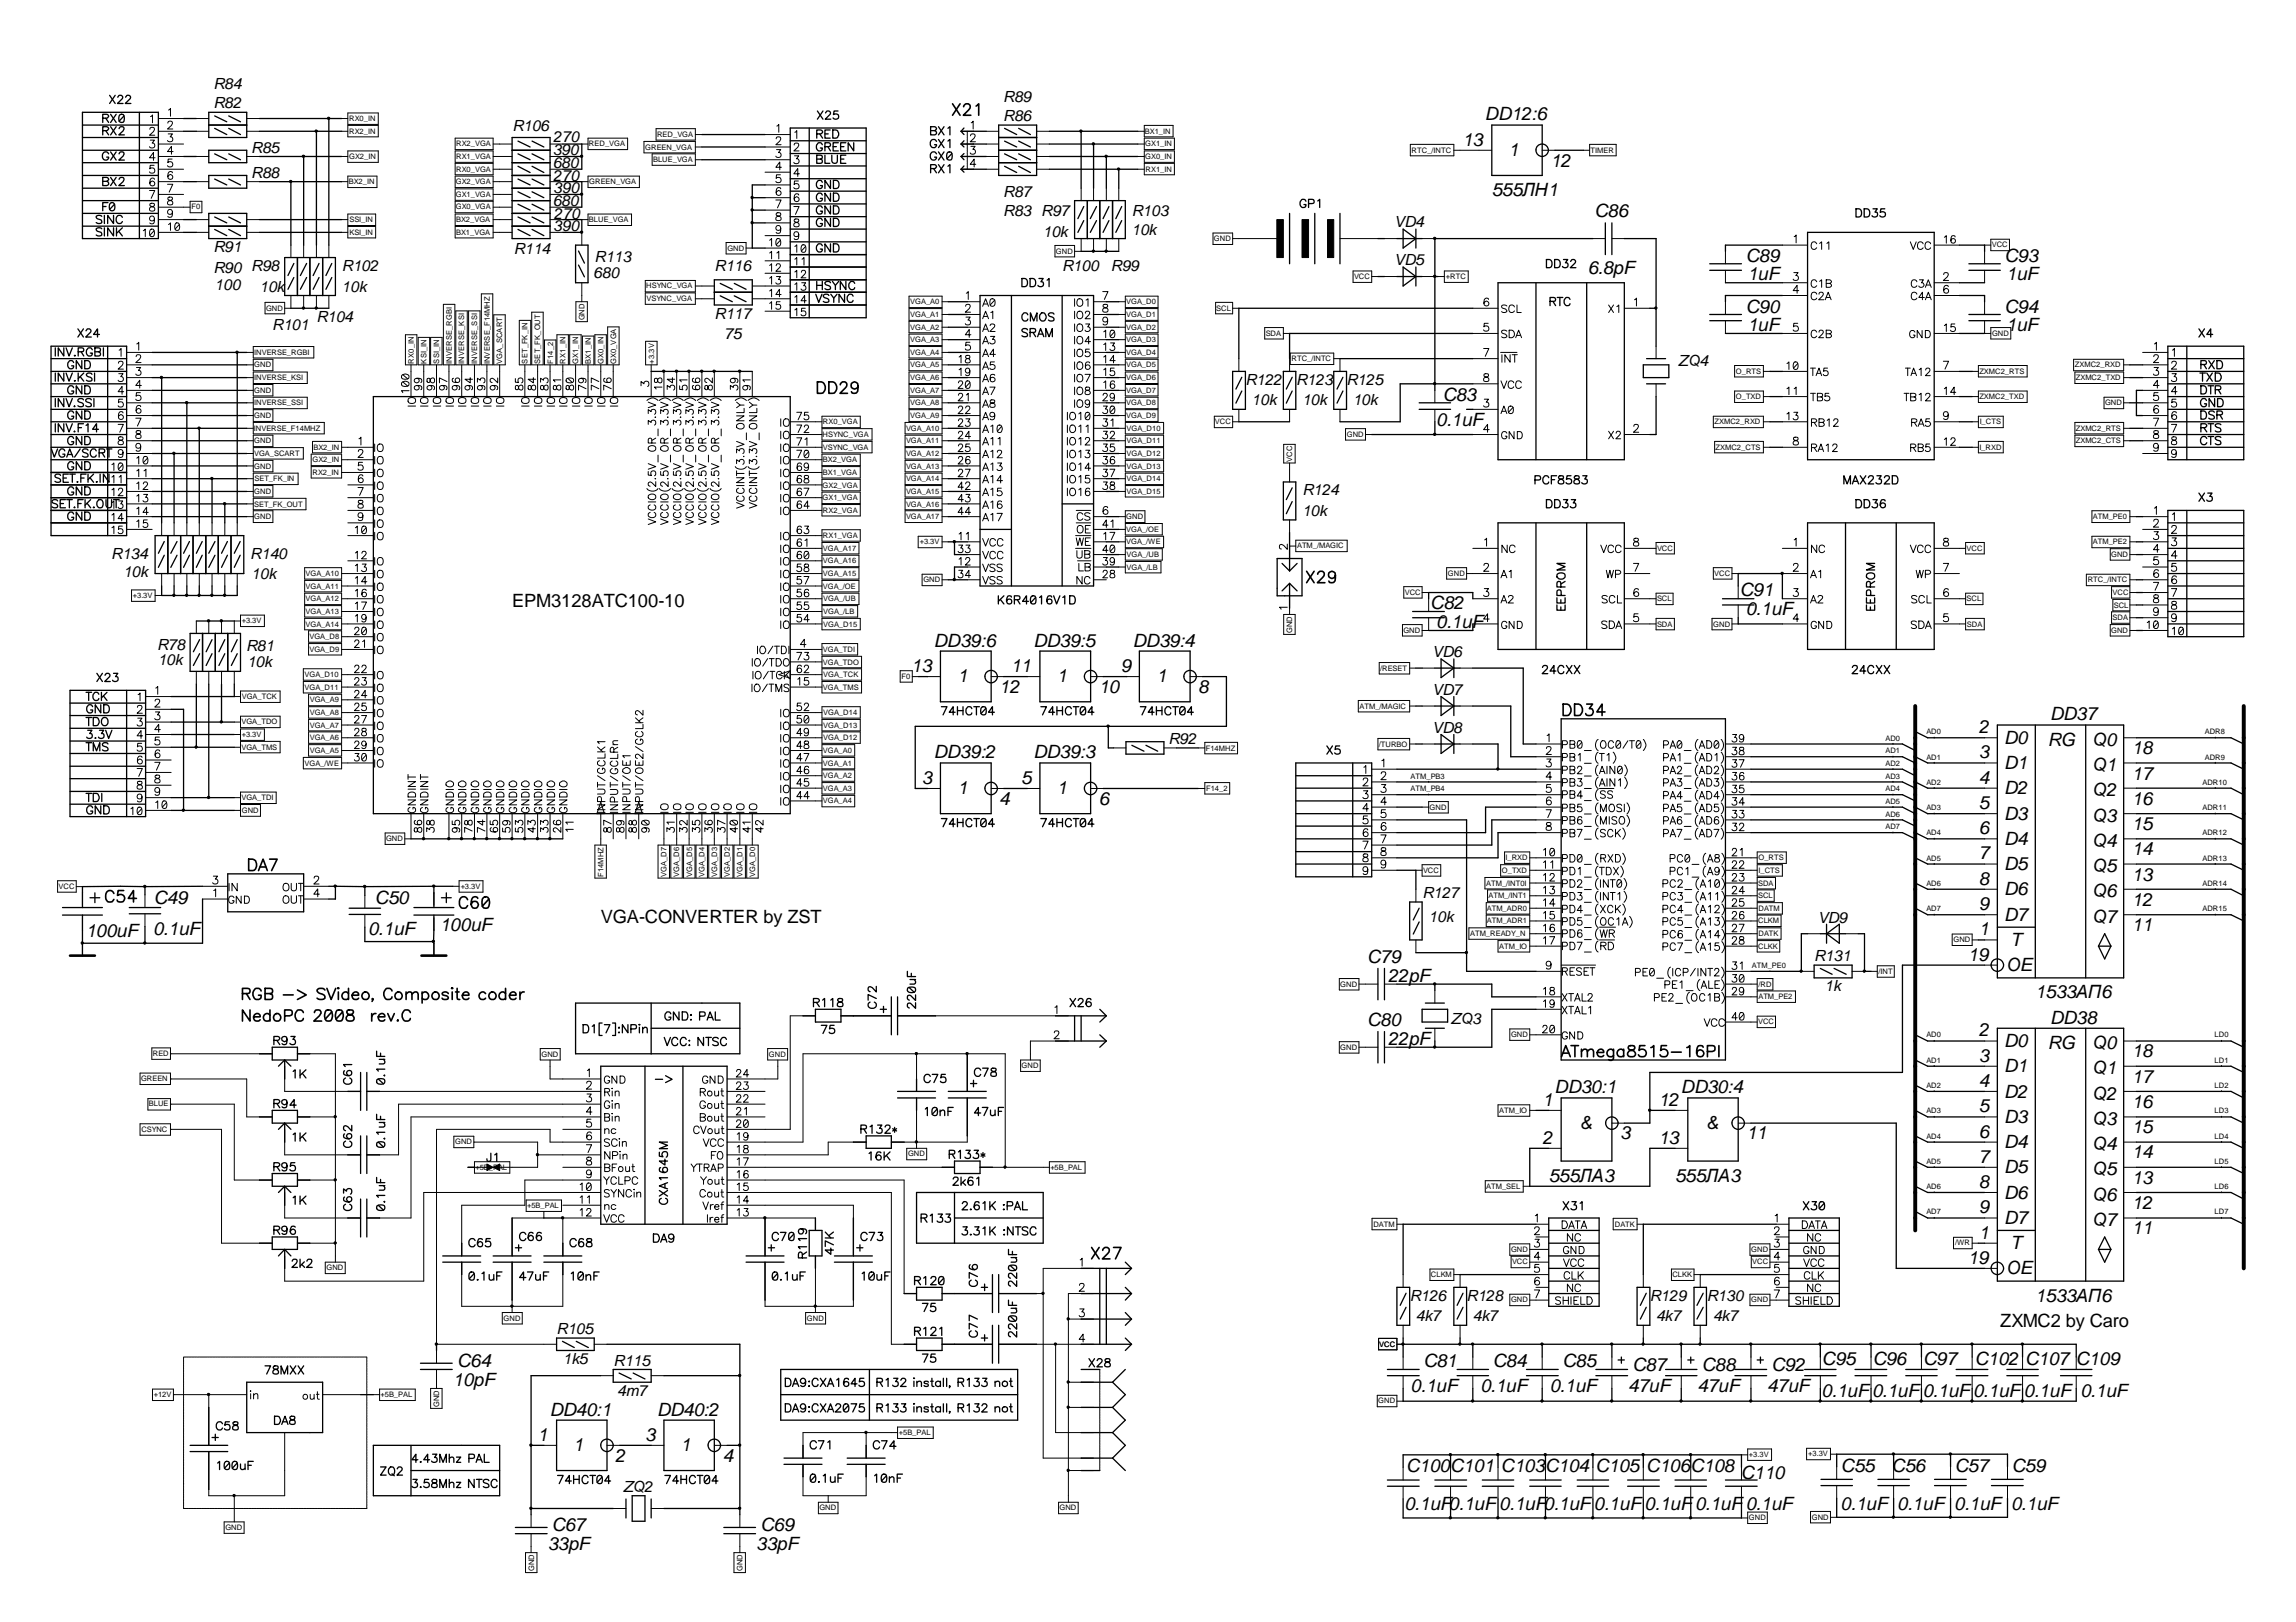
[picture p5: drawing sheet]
<svg xmlns="http://www.w3.org/2000/svg" width="297mm" height="210mm" viewBox="0 0 297 210" stroke-linecap="round" stroke-linejoin="round" font-family="sans-serif">
<defs><g id="words">
<g font-size="2.4">
<text x="192.1" y="15.6">DD12:6</text>
<text x="189.2" y="18.9">13</text>
<text x="195.2" y="20.2">1</text>
<text x="200.6" y="21.6">12</text>
<text x="193" y="25.4">555ЛН1</text>
<text x="206.3" y="28.1">C86</text>
<text x="205.4" y="35.5">6.8pF</text>
<text x="225.8" y="33.9">C89</text>
<text x="259.3" y="33.9">C93</text>
<text x="225.8" y="40.4">C90</text>
<text x="226.1" y="36.3">1uF</text>
<text x="259.3" y="40.4">C94</text>
<text x="259.5" y="36.3">1uF</text>
<text x="226.1" y="42.8">1uF</text>
<text x="259.5" y="42.8">1uF</text>
<text x="186.6" y="51.8">C83</text>
<text x="185.8" y="55.1">0.1uF</text>
<text x="225.1" y="77.1">C91</text>
<text x="66.3" y="78.6">EPM3128ATC100-10</text>
<text x="120.8" y="83.7">DD39:6</text>
<text x="133.7" y="83.7">DD39:5</text>
<text x="146.6" y="83.7">DD39:4</text>
<text x="185" y="78.8">C82</text>
<text x="185.8" y="81.3">0.1uF</text>
<text x="225.8" y="79.6">0.1uF</text>
<text x="117.9" y="87">13</text>
<text x="123.9" y="88.3">1</text>
<text x="129.3" y="89.7">12</text>
<text x="130.8" y="87">11</text>
<text x="136.7" y="88.3">1</text>
<text x="142.2" y="89.7">10</text>
<text x="145" y="87">9</text>
<text x="149.6" y="88.3">1</text>
<text x="155" y="89.7">8</text>
<text x="256" y="94.9">2</text>
<text x="265.2" y="93.2">DD37</text>
<text x="119.3" y="101.4">3</text>
<text x="120.8" y="98.1">DD39:2</text>
<text x="132.1" y="101.4">5</text>
<text x="133.7" y="98.1">DD39:3</text>
<text x="256" y="98.1">3</text>
<text x="256" y="101.4">4</text>
<text x="259.3" y="99.5">D1</text>
<text x="259.3" y="96.2">D0</text>
<text x="264.9" y="96.5">RG</text>
<text x="270.6" y="99.8">Q1</text>
<text x="270.6" y="96.5">Q0</text>
<text x="275.8" y="100.9">17</text>
<text x="275.8" y="97.6">18</text>
<text x="123.9" y="102.8">1</text>
<text x="129.3" y="104.2">4</text>
<text x="136.7" y="102.8">1</text>
<text x="142.2" y="104.2">6</text>
<text x="256" y="104.7">5</text>
<text x="256" y="108">6</text>
<text x="259.3" y="106.1">D3</text>
<text x="259.3" y="102.8">D2</text>
<text x="270.6" y="103.1">Q2</text>
<text x="270.6" y="106.3">Q3</text>
<text x="275.8" y="107.4">15</text>
<text x="275.8" y="104.2">16</text>
<text x="256" y="111.2">7</text>
<text x="259.3" y="109.3">D4</text>
<text x="259.3" y="112.6">D5</text>
<text x="270.6" y="109.6">Q4</text>
<text x="270.6" y="112.9">Q5</text>
<text x="275.8" y="110.7">14</text>
<text x="275.8" y="114">13</text>
<text x="19.9" y="116.9">C49</text>
<text x="48.5" y="116.9">C50</text>
<text x="77.7" y="119.4">VGA-CONVERTER by ZST</text>
<text x="256" y="114.5">8</text>
<text x="256" y="117.8">9</text>
<text x="259.3" y="119.1">D7</text>
<text x="259.3" y="115.9">D6</text>
<text x="270.6" y="119.4">Q7</text>
<text x="270.6" y="116.1">Q6</text>
<text x="275.8" y="117.2">12</text>
<text x="11.1" y="121.3">100uF</text>
<text x="19.8" y="121">0.1uF</text>
<text x="47.6" y="121">0.1uF</text>
<text x="56.9" y="120.5">100uF</text>
<text x="176.9" y="124.6">C79</text>
<text x="254.6" y="124.3">19</text>
<text x="256" y="121">1</text>
<text x="259.5" y="125.7">OE</text>
<text x="260.1" y="122.4">T</text>
<text x="275.8" y="120.5">11</text>
<text x="179.6" y="127.1">22pF</text>
<text x="263.3" y="129.2">1533АП6</text>
<text x="176.9" y="132.8">C80</text>
<text x="179.6" y="135.2">22pF</text>
<text x="256" y="134.1">2</text>
<text x="256" y="137.4">3</text>
<text x="259.3" y="135.5">D0</text>
<text x="264.9" y="135.8">RG</text>
<text x="265.2" y="132.5">DD38</text>
<text x="270.6" y="135.8">Q0</text>
<text x="275.8" y="136.8">18</text>
<text x="199.6" y="143.1">1</text>
<text x="201.1" y="141.5">DD30:1</text>
<text x="214.5" y="143.1">12</text>
<text x="217.5" y="141.5">DD30:4</text>
<text x="256" y="143.9">5</text>
<text x="256" y="140.6">4</text>
<text x="259.3" y="138.7">D1</text>
<text x="259.3" y="142">D2</text>
<text x="270.6" y="139">Q1</text>
<text x="270.6" y="142.3">Q2</text>
<text x="275.8" y="140.1">17</text>
<text x="275.8" y="143.4">16</text>
<text x="199.6" y="148">2</text>
<text x="204.4" y="146.1">&amp;</text>
<text x="209.6" y="147.5">3</text>
<text x="214.5" y="148">13</text>
<text x="220.8" y="146.1">&amp;</text>
<text x="225.9" y="147.5">11</text>
<text x="256" y="147.2">6</text>
<text x="259.3" y="148.6">D4</text>
<text x="259.3" y="145.3">D3</text>
<text x="270.6" y="148.9">Q4</text>
<text x="270.6" y="145.6">Q3</text>
<text x="275.8" y="149.9">14</text>
<text x="275.8" y="146.7">15</text>
<text x="200.4" y="152.9">555ЛА3</text>
<text x="216.7" y="152.9">555ЛА3</text>
<text x="256" y="153.7">8</text>
<text x="256" y="150.5">7</text>
<text x="259.3" y="155.1">D6</text>
<text x="259.3" y="151.8">D5</text>
<text x="270.6" y="152.1">Q5</text>
<text x="270.6" y="155.4">Q6</text>
<text x="275.8" y="153.2">13</text>
<text x="256" y="157">9</text>
<text x="256" y="160.3">1</text>
<text x="259.3" y="158.4">D7</text>
<text x="260.1" y="161.6">T</text>
<text x="270.6" y="158.6">Q7</text>
<text x="275.8" y="159.7">11</text>
<text x="275.8" y="156.5">12</text>
<text x="254.6" y="163.5">19</text>
<text x="259.5" y="164.9">OE</text>
<text x="258.8" y="171.8">ZXMC2 by Caro</text>
<text x="263.3" y="168.5">1533АП6</text>
<text x="58.6" y="179.4">10pF</text>
<text x="59.1" y="176.9">C64</text>
<text x="184.1" y="177">C81</text>
<text x="193.1" y="177">C84</text>
<text x="202.1" y="177">C85</text>
<text x="211.2" y="177.4">C87</text>
<text x="220.2" y="177.4">C88</text>
<text x="229.2" y="177.4">C92</text>
<text x="235.7" y="176.6">C95</text>
<text x="242.3" y="176.6">C96</text>
<text x="248.8" y="176.6">C97</text>
<text x="255.5" y="176.6">C102 C107 C109</text>
<text x="71.1" y="183.2">DD40:1</text>
<text x="85" y="183.2">DD40:2</text>
<text x="182.5" y="180.2">0.1uF</text>
<text x="191.5" y="180.2">0.1uF</text>
<text x="200.5" y="180.2">0.1uF</text>
<text x="210.7" y="180.2">47uF</text>
<text x="219.6" y="180.2">47uF</text>
<text x="228.6" y="180.2">47uF 0.1uF0.1uF0.1uF0.1uF0.1uF 0.1uF</text>
<text x="69.6" y="186.5">1</text>
<text x="74.2" y="187.8">1</text>
<text x="79.6" y="189.2">2</text>
<text x="83.5" y="186.5">3</text>
<text x="88.1" y="187.8">1</text>
<text x="93.5" y="189.2">4</text>
<text x="181.9" y="190.5">C100C101 C103C104 C105 C106C108</text>
<text x="225.2" y="191.4">C110</text>
<text x="238.2" y="190.5">C55</text>
<text x="244.7" y="190.5">C56</text>
<text x="252.9" y="190.5">C57</text>
<text x="260.3" y="190.5">C59</text>
<text x="181.7" y="195.4">0.1uF0.1uF</text>
<text x="194" y="195.4">0.1uF0.1uF</text>
<text x="206.2" y="195.4">0.1uF</text>
<text x="212.8" y="195.4">0.1uF</text>
<text x="219.3" y="195.4">0.1uF</text>
<text x="225.8" y="195.4">0.1uF</text>
<text x="238.1" y="195.4">0.1uF</text>
<text x="245.4" y="195.4">0.1uF</text>
<text x="252.8" y="195.4">0.1uF</text>
<text x="260.2" y="195.4">0.1uF</text>
<text x="70.9" y="200.6">33pF</text>
<text x="71.4" y="198.2">C67</text>
<text x="97.8" y="200.6">33pF</text>
<text x="98.4" y="198.2">C69</text>
</g>
<g font-size="2">
<text x="27.6" y="11.6">R84</text>
<text x="27.6" y="14">R82</text>
<text x="66.3" y="16.9">R106</text>
<text x="129.8" y="15.7">R86</text>
<text x="129.8" y="13.2">R89</text>
<text x="32.5" y="19.7">R85</text>
<text x="32.5" y="23">R88</text>
<text x="71.5" y="21.7">680</text>
<text x="71.5" y="20.1">390</text>
<text x="71.6" y="18.4">270</text>
<text x="71.6" y="23.4">270</text>
<text x="71.5" y="26.7">680</text>
<text x="71.6" y="29.9">390</text>
<text x="71.6" y="25">390</text>
<text x="71.7" y="28.3">270</text>
<text x="129.8" y="25.5">R87</text>
<text x="129.8" y="27.9">R83 R97</text>
<text x="146.4" y="27.9">R103</text>
<text x="180.4" y="29.4">VD4</text>
<text x="27.6" y="35.3">R90 R98</text>
<text x="27.6" y="32.7">R91</text>
<text x="44.2" y="35.1">R102</text>
<text x="66.5" y="32.9">R114</text>
<text x="76.8" y="36">680</text>
<text x="76.9" y="33.9">R113</text>
<text x="92.5" y="35.1">R116</text>
<text x="134.9" y="30.6">10k</text>
<text x="137.4" y="35.1">R100</text>
<text x="143.7" y="35.1">R99</text>
<text x="146.4" y="30.4">10k</text>
<text x="180.4" y="34.3">VD5</text>
<text x="27.8" y="37.6">100</text>
<text x="33.6" y="37.7">10k</text>
<text x="40.9" y="41.6">R104</text>
<text x="44.2" y="37.7">10k</text>
<text x="92.5" y="41.2">R117</text>
<text x="35.2" y="42.6">R101</text>
<text x="93.7" y="43.9">75</text>
<text x="217.2" y="47.4">ZQ4</text>
<text x="161.1" y="49.8">R122</text>
<text x="161.9" y="52.5">10k</text>
<text x="167.7" y="49.8">R123</text>
<text x="168.4" y="52.5">10k</text>
<text x="174.2" y="49.8">R125</text>
<text x="175" y="52.5">10k</text>
<text x="168.5" y="64.1">R124</text>
<text x="168.4" y="66.8">10k</text>
<text x="14.4" y="72.3">R134</text>
<text x="15.9" y="74.7">10k</text>
<text x="32.4" y="72.3">R140</text>
<text x="32.5" y="74.9">10k</text>
<text x="20.3" y="84.1">R78</text>
<text x="20.4" y="86">10k</text>
<text x="31.8" y="84.3">R81</text>
<text x="32" y="86.3">10k</text>
<text x="185.3" y="89.9">VD7</text>
<text x="185.3" y="85">VD6</text>
<text x="185.3" y="94.8">VD8</text>
<text x="151.2" y="96.3">R92</text>
<text x="184" y="116.2">R127</text>
<text x="184.8" y="119.3">10k</text>
<text x="235.2" y="119.5">VD9</text>
<text x="234.7" y="124.4">R131</text>
<text x="236.1" y="128.3">1k</text>
<text x="187.7" y="132.6">ZQ3</text>
<text x="72" y="172.6">R105</text>
<text x="182.4" y="168.4">R126</text>
<text x="183.2" y="171">4k7</text>
<text x="189.7" y="168.4">R128</text>
<text x="190.5" y="171">4k7</text>
<text x="213.4" y="168.4">R129</text>
<text x="214.2" y="171">4k7</text>
<text x="220.8" y="168.4">R130</text>
<text x="221.6" y="171">4k7</text>
<text x="72.8" y="176.5">1k5</text>
<text x="79.4" y="176.7">R115</text>
<text x="79.8" y="180.6">4m7</text>
<text x="80.6" y="193.1">ZQ2</text>
</g>
<g font-size="1">
<text x="45.2" y="17.3">RX2_IN</text>
<text x="45.2" y="15.7">RX0_IN</text>
<text x="85" y="17.7">RED_VGA</text>
<text x="148.1" y="17.3">BX1_IN</text>
<text x="45.1" y="23.8">BX2_IN</text>
<text x="45.2" y="20.6">GX2_IN</text>
<text x="59" y="23.8">GX2_VGA</text>
<text x="59" y="20.6">RX1_VGA</text>
<text x="59" y="22.2">RX0_VGA</text>
<text x="59" y="18.9">RX2_VGA</text>
<text x="76.2" y="18.9">RED_VGA</text>
<text x="76.2" y="23.8">GREEN_VGA</text>
<text x="83.5" y="19.4">GREEN_VGA</text>
<text x="84.5" y="21">BLUE_VGA</text>
<text x="148.2" y="20.6">GX0_IN</text>
<text x="148.2" y="18.9">GX1_IN</text>
<text x="148.2" y="22.2">RX1_IN</text>
<text x="182.6" y="19.7">RTC_/INTC</text>
<text x="205.8" y="19.7">TIMER</text>
<text x="24.8" y="27.1">F0</text>
<text x="45.2" y="28.8">SSI_IN</text>
<text x="59" y="25.5">GX1_VGA</text>
<text x="59" y="27.1">GX0_VGA</text>
<text x="59" y="28.8">BX2_VGA</text>
<text x="76.2" y="28.8">BLUE_VGA</text>
<text x="45.2" y="30.4">KSI_IN</text>
<text x="59" y="30.4">BX1_VGA</text>
<text x="94.1" y="32.4">GND</text>
<text x="136.6" y="32.8">GND</text>
<text x="157.1" y="31.2">GND</text>
<text x="257.7" y="32">VCC</text>
<text x="34.4" y="40.2">GND</text>
<text x="75.6" y="41.5" transform="rotate(-90 75.6 41.5)">GND</text>
<text x="83.6" y="37.3">HSYNC_VGA</text>
<text x="83.7" y="39">VSYNC_VGA</text>
<text x="117.8" y="39.4">VGA_A0</text>
<text x="117.8" y="41">VGA_A1</text>
<text x="145.7" y="39.4">VGA_D0</text>
<text x="145.7" y="41">VGA_D1</text>
<text x="157.4" y="40.2">SCL</text>
<text x="175.2" y="36.1">VCC</text>
<text x="187.1" y="36.1">+RTC</text>
<text x="32.9" y="47.6">GND</text>
<text x="32.9" y="45.9">INVERSE_RGBI</text>
<text x="53.6" y="47" transform="rotate(-90 53.6 47)">RX0_IN</text>
<text x="55.2" y="47" transform="rotate(-90 55.2 47)">KSI_IN</text>
<text x="56.8" y="47" transform="rotate(-90 56.8 47)">SSI_IN</text>
<text x="58.5" y="47.1" transform="rotate(-90 58.5 47.1)">INVERSE_RGBI</text>
<text x="60.1" y="47.1" transform="rotate(-90 60.1 47.1)">INVERSE_KSI</text>
<text x="61.7" y="47.1" transform="rotate(-90 61.7 47.1)">INVERSE_SSI</text>
<text x="63.4" y="47.1" transform="rotate(-90 63.4 47.1)">INVERSE_F14MHZ</text>
<text x="65" y="47.1" transform="rotate(-90 65 47.1)">VGA_SCART</text>
<text x="68.2" y="47" transform="rotate(-90 68.2 47)">SET_FK_IN</text>
<text x="69.9" y="47.1" transform="rotate(-90 69.9 47.1)">SET_FK_OUT</text>
<text x="71.5" y="47" transform="rotate(-90 71.5 47)">F14_2</text>
<text x="73.2" y="47" transform="rotate(-90 73.2 47)">RX1_IN</text>
<text x="74.8" y="47.1" transform="rotate(-90 74.8 47.1)">GX1_IN</text>
<text x="76.5" y="47.1" transform="rotate(-90 76.5 47.1)">BX1_IN</text>
<text x="78.1" y="47.1" transform="rotate(-90 78.1 47.1)">GX0_IN</text>
<text x="79.7" y="47.1" transform="rotate(-90 79.7 47.1)">GX0_VGA</text>
<text x="84.6" y="47" transform="rotate(-90 84.6 47)">+3.3V</text>
<text x="117.8" y="44.3">VGA_A3</text>
<text x="117.8" y="45.9">VGA_A4</text>
<text x="117.8" y="47.6">VGA_A5</text>
<text x="117.8" y="42.6">VGA_A2</text>
<text x="145.7" y="44.3">VGA_D3</text>
<text x="145.7" y="45.9">VGA_D4</text>
<text x="145.7" y="47.6">VGA_D5</text>
<text x="145.7" y="42.6">VGA_D2</text>
<text x="163.7" y="43.4">SDA</text>
<text x="167.1" y="46.8">RTC_/INTC</text>
<text x="257.7" y="43.4">GND</text>
<text x="268.4" y="47.6">ZXMC2_RXD</text>
<text x="32.9" y="50.8">GND</text>
<text x="32.9" y="52.5">INVERSE_SSI</text>
<text x="32.9" y="49.2">INVERSE_KSI</text>
<text x="117.8" y="49.2">VGA_A6</text>
<text x="117.8" y="50.8">VGA_A7</text>
<text x="117.8" y="52.5">VGA_A8</text>
<text x="145.7" y="49.2">VGA_D6</text>
<text x="145.7" y="50.8">VGA_D7</text>
<text x="145.7" y="52.5">VGA_D8</text>
<text x="224.6" y="51.6">O_TXD</text>
<text x="224.6" y="48.4">O_RTS</text>
<text x="256.1" y="51.6">ZXMC2_TXD</text>
<text x="256.1" y="48.4">ZXMC2_RTS</text>
<text x="268.6" y="49.2">ZXMC2_TXD</text>
<text x="272.3" y="52.5">GND</text>
<text x="32.9" y="55.7">INVERSE_F14MHZ</text>
<text x="32.9" y="59">VGA_SCART</text>
<text x="32.9" y="57.4">GND</text>
<text x="32.9" y="54.1">GND</text>
<text x="40.4" y="59.8">GX2_IN</text>
<text x="40.6" y="58.2">BX2_IN</text>
<text x="106.4" y="56.5">HSYNC_VGA</text>
<text x="106.5" y="59.8">BX2_VGA</text>
<text x="106.5" y="54.9">RX0_VGA</text>
<text x="106.5" y="58.2">VSYNC_VGA</text>
<text x="117.2" y="59">VGA_A12</text>
<text x="117.2" y="55.7">VGA_A10</text>
<text x="117.2" y="57.4">VGA_A11</text>
<text x="117.8" y="54.1">VGA_A9</text>
<text x="145.7" y="54.1">VGA_D9</text>
<text x="145.8" y="59">VGA_D12</text>
<text x="145.8" y="55.7">VGA_D10</text>
<text x="145.8" y="57.4">VGA_D11</text>
<text x="157.2" y="54.9">VCC</text>
<text x="167.2" y="59.8" transform="rotate(-90 167.2 59.8)">VCC</text>
<text x="174.2" y="56.5">GND</text>
<text x="221.8" y="54.9">ZXMC2_RXD</text>
<text x="222" y="58.2">ZXMC2_CTS</text>
<text x="256.1" y="58.2">I_RXD</text>
<text x="256.1" y="54.9">I_CTS</text>
<text x="268.6" y="55.7">ZXMC2_RTS</text>
<text x="268.6" y="57.4">ZXMC2_CTS</text>
<text x="32.9" y="63.9">GND</text>
<text x="32.9" y="65.5">SET_FK_OUT</text>
<text x="32.9" y="60.6">GND</text>
<text x="32.9" y="62.3">SET_FK_IN</text>
<text x="40.4" y="61.4">RX2_IN</text>
<text x="106.4" y="64.7">GX1_VGA</text>
<text x="106.4" y="63.1">GX2_VGA</text>
<text x="106.5" y="61.4">BX1_VGA</text>
<text x="117.2" y="63.9">VGA_A15</text>
<text x="117.2" y="65.5">VGA_A16</text>
<text x="117.2" y="60.6">VGA_A13</text>
<text x="117.2" y="62.3">VGA_A14</text>
<text x="145.8" y="63.9">VGA_D15</text>
<text x="145.8" y="60.6">VGA_D13</text>
<text x="145.8" y="62.3">VGA_D14</text>
<text x="32.9" y="67.2">GND</text>
<text x="106.5" y="69.6">RX1_VGA</text>
<text x="106.5" y="71.3">VGA_A17</text>
<text x="106.5" y="66.4">RX2_VGA</text>
<text x="117.2" y="67.2">VGA_A17</text>
<text x="119" y="70.5">+3.3V</text>
<text x="145.7" y="68.8">VGA_/OE</text>
<text x="145.7" y="70.5">VGA_/WE</text>
<text x="145.7" y="67.2">GND</text>
<text x="167.8" y="71">ATM_/MAGIC</text>
<text x="214.4" y="71.3">VCC</text>
<text x="254.4" y="71.3">VCC</text>
<text x="270.8" y="70.5">ATM_PE2</text>
<text x="270.8" y="67.2">ATM_PE0</text>
<text x="17.2" y="77.4">+3.3V</text>
<text x="39.5" y="74.5">VGA_A10</text>
<text x="39.5" y="76.2">VGA_A11</text>
<text x="39.5" y="77.8">VGA_A12</text>
<text x="106.5" y="74.5">VGA_A15</text>
<text x="106.5" y="76.2">VGA_/OE</text>
<text x="106.5" y="72.9">VGA_A16</text>
<text x="106.5" y="77.8">VGA_/UB</text>
<text x="119.5" y="75.4">GND</text>
<text x="145.8" y="73.7">VGA_/LB</text>
<text x="145.8" y="72.1">VGA_/UB</text>
<text x="181.7" y="77">VCC</text>
<text x="187.3" y="74.5">GND</text>
<text x="214.4" y="77.8">SCL</text>
<text x="221.8" y="74.5">VCC</text>
<text x="254.4" y="77.8">SCL</text>
<text x="270.1" y="75.4">RTC_/INTC</text>
<text x="273.1" y="72.1">GND</text>
<text x="273.3" y="77">VCC</text>
<text x="31.3" y="80.7">+3.3V</text>
<text x="39.5" y="79.4">VGA_A13</text>
<text x="39.5" y="81.1">VGA_A14</text>
<text x="40" y="82.7">VGA_D8</text>
<text x="106.5" y="79.4">VGA_/LB</text>
<text x="106.5" y="81.1">VGA_D15</text>
<text x="167.2" y="81.9" transform="rotate(-90 167.2 81.9)">GND</text>
<text x="181.6" y="81.9">GND</text>
<text x="214.4" y="81.1">SDA</text>
<text x="221.7" y="81.1">GND</text>
<text x="254.5" y="81.1">SDA</text>
<text x="273.1" y="81.9">GND</text>
<text x="273.3" y="80.2">SDA</text>
<text x="273.5" y="78.6">SCL</text>
<text x="39.4" y="89.3">VGA_D11</text>
<text x="39.4" y="87.6">VGA_D10</text>
<text x="40" y="84.3">VGA_D9</text>
<text x="106.5" y="89.3">VGA_TMS</text>
<text x="106.5" y="86">VGA_TDO</text>
<text x="106.5" y="84.3">VGA_TDI</text>
<text x="106.5" y="87.6">VGA_TCK</text>
<text x="116.6" y="87.9">F0</text>
<text x="178.6" y="86.8">/RESET</text>
<text x="31.2" y="93.7">VGA_TDO</text>
<text x="31.3" y="95.4">+3.3V</text>
<text x="31.3" y="90.5">VGA_TCK</text>
<text x="40.1" y="94.2">VGA_A7</text>
<text x="40.1" y="95.8">VGA_A6</text>
<text x="40.1" y="90.9">VGA_A9</text>
<text x="40.1" y="92.5">VGA_A8</text>
<text x="106.5" y="94.2">VGA_D13</text>
<text x="106.5" y="95.8">VGA_D12</text>
<text x="106.5" y="92.5">VGA_D14</text>
<text x="175.9" y="91.7">ATM_/MAGIC</text>
<text x="243.9" y="95.9">AD0</text>
<text x="249.2" y="95">AD0</text>
<text x="285.2" y="95">ADR8</text>
<text x="31.2" y="97">VGA_TMS</text>
<text x="39.4" y="99.1">VGA_/WE</text>
<text x="40.1" y="97.4">VGA_A5</text>
<text x="106.5" y="99.1">VGA_A1</text>
<text x="106.5" y="100.7">VGA_A2</text>
<text x="106.5" y="97.4">VGA_A0</text>
<text x="156" y="97.1">F14MHZ</text>
<text x="178.4" y="96.6">/TURBO</text>
<text x="182.5" y="100.8">ATM_PB3</text>
<text x="243.9" y="99.1">AD2</text>
<text x="243.9" y="100.8">AD3</text>
<text x="243.9" y="97.5">AD1</text>
<text x="249.2" y="98.3">AD1</text>
<text x="249.2" y="101.6">AD2</text>
<text x="284.9" y="101.6">ADR10</text>
<text x="285.2" y="98.3">ADR9</text>
<text x="31.2" y="103.6">VGA_TDI</text>
<text x="31.3" y="105.2">GND</text>
<text x="106.5" y="103.9">VGA_A4</text>
<text x="106.5" y="102.3">VGA_A3</text>
<text x="156" y="102.3">F14_2</text>
<text x="182.5" y="102.4">ATM_PB4</text>
<text x="185" y="104.8">GND</text>
<text x="243.9" y="104">AD5</text>
<text x="243.9" y="105.7">AD6</text>
<text x="243.9" y="107.3">AD7</text>
<text x="243.9" y="102.4">AD4</text>
<text x="249.2" y="104.8">AD3</text>
<text x="284.9" y="104.8">ADR11</text>
<text x="50" y="108.9">GND</text>
<text x="78.1" y="113.5" transform="rotate(-90 78.1 113.5)">F14MHZ</text>
<text x="86.2" y="113.5" transform="rotate(-90 86.2 113.5)">VGA_D7</text>
<text x="87.9" y="113.5" transform="rotate(-90 87.9 113.5)">VGA_D6</text>
<text x="89.5" y="113.5" transform="rotate(-90 89.5 113.5)">VGA_D5</text>
<text x="91.1" y="113.5" transform="rotate(-90 91.1 113.5)">VGA_D4</text>
<text x="92.8" y="113.5" transform="rotate(-90 92.8 113.5)">VGA_D3</text>
<text x="94.4" y="113.5" transform="rotate(-90 94.4 113.5)">VGA_D2</text>
<text x="96.1" y="113.5" transform="rotate(-90 96.1 113.5)">VGA_D1</text>
<text x="97.7" y="113.5" transform="rotate(-90 97.7 113.5)">VGA_D0</text>
<text x="184.1" y="113">VCC</text>
<text x="194.3" y="113">O_TXD</text>
<text x="194.8" y="111.3">I_RXD</text>
<text x="227.5" y="113">I_CTS</text>
<text x="227.5" y="111.3">O_RTS</text>
<text x="249.2" y="108.1">AD4</text>
<text x="249.2" y="111.4">AD5</text>
<text x="284.9" y="108.1">ADR12</text>
<text x="284.9" y="111.4">ADR13</text>
<text x="7.6" y="115">VCC</text>
<text x="59.6" y="115">+3.3V</text>
<text x="192.3" y="114.6">ATM_/INT0I</text>
<text x="192.4" y="117.9">ATM_ADR0</text>
<text x="192.4" y="119.5">ATM_ADR1</text>
<text x="192.6" y="116.2">ATM_/INT1</text>
<text x="227.5" y="119.5">CLKM</text>
<text x="227.5" y="114.6">SDA</text>
<text x="227.5" y="116.2">SCL</text>
<text x="227.5" y="117.9">DATM</text>
<text x="249.2" y="117.9">AD7</text>
<text x="249.2" y="114.7">AD6</text>
<text x="284.9" y="117.9">ADR15</text>
<text x="284.9" y="114.7">ADR14</text>
<text x="190.2" y="121.1">ATM_READY_N</text>
<text x="194" y="122.8">ATM_IO</text>
<text x="226.7" y="125.3">ATM_PE0</text>
<text x="227.5" y="122.8">CLKK</text>
<text x="227.5" y="121.1">DATK</text>
<text x="252.7" y="121.9">GND</text>
<text x="173.4" y="127.7">GND</text>
<text x="227.5" y="127.7">/RD</text>
<text x="227.5" y="129.3">ATM_PE2</text>
<text x="243" y="126">/INT</text>
<text x="19.8" y="136.7">RED</text>
<text x="70.1" y="136.8">GND</text>
<text x="99.5" y="136.8">GND</text>
<text x="173.4" y="135.9">GND</text>
<text x="195.5" y="134.2">GND</text>
<text x="227.5" y="132.6">VCC</text>
<text x="249.2" y="137.6">AD1</text>
<text x="249.2" y="134.3">AD0</text>
<text x="286.5" y="137.6">LD1</text>
<text x="286.5" y="134.3">LD0</text>
<text x="18.2" y="139.9">GREEN</text>
<text x="19.3" y="143.2">BLUE</text>
<text x="132.2" y="138.2">GND</text>
<text x="249.2" y="140.8">AD2</text>
<text x="286.5" y="140.8">LD2</text>
<text x="18.3" y="146.5">CSYNC</text>
<text x="58.9" y="148.1">GND</text>
<text x="117.5" y="149.7">GND</text>
<text x="194" y="144">ATM_IO</text>
<text x="249.2" y="147.3">AD4</text>
<text x="249.2" y="144.1">AD3</text>
<text x="286.5" y="147.3">LD4</text>
<text x="286.5" y="144.1">LD3</text>
<text x="61.5" y="151.4">+5B_PAL</text>
<text x="135.9" y="151.4">+5B_PAL</text>
<text x="192.3" y="153.8">ATM_SEL</text>
<text x="249.2" y="153.9">AD6</text>
<text x="249.2" y="150.6">AD5</text>
<text x="286.5" y="153.9">LD6</text>
<text x="286.5" y="150.6">LD5</text>
<text x="68.2" y="156.4">+5B_PAL</text>
<text x="177.7" y="158.7">DATM</text>
<text x="208.9" y="158.7">DATK</text>
<text x="249.2" y="157.2">AD7</text>
<text x="252.9" y="161.2">/WR</text>
<text x="286.5" y="157.2">LD7</text>
<text x="42.2" y="164.4">GND</text>
<text x="185.1" y="165.3">CLKM</text>
<text x="195.5" y="162">GND</text>
<text x="195.6" y="163.6">VCC</text>
<text x="216.4" y="165.3">CLKK</text>
<text x="226.6" y="162">GND</text>
<text x="226.7" y="163.6">VCC</text>
<text x="65.2" y="170.9">GND</text>
<text x="104.4" y="170.9">GND</text>
<text x="195.5" y="168.5">GND</text>
<text x="226.6" y="168.5">GND</text>
<text x="178.4" y="174.3">VCC</text>
<text x="19.9" y="180.8">+12V</text>
<text x="49.2" y="180.8">+5B_PAL</text>
<text x="56.8" y="182.1" transform="rotate(-90 56.8 182.1)">GND</text>
<text x="116.3" y="185.7">+5B_PAL</text>
<text x="178.3" y="181.6">GND</text>
<text x="226.3" y="188.6">+3.3V</text>
<text x="233.9" y="188.5">+3.3V</text>
<text x="29.2" y="198">GND</text>
<text x="106" y="195.5">GND</text>
<text x="137.1" y="195.5">GND</text>
<text x="226.3" y="196.7">GND</text>
<text x="234.4" y="196.7">GND</text>
<text x="69.1" y="203.3" transform="rotate(-90 69.1 203.3)">GND</text>
<text x="96.1" y="203.3" transform="rotate(-90 96.1 203.3)">GND</text>
</g>
</g></defs>
<g fill="none" stroke="#000" stroke-width=".17">
<path d="M10.7 14.5h9.8v16.4h-9.8zM10.7 17.8h9.8M10.7 19.4h9.8M10.7 16.2h9.8M13.3 15.3h.6l.2-.3-.3-.2h-.5v1M13.3 16.9h.6l.2-.3-.3-.2h-.5v1.1M13.7 15.3l.4 .5M13.7 16.9l.4 .6M14.1 19.9a.42 .42 0 0 0-.5-.2 .42 .42 0 0 0-.3 .3 .55 .55 0 0 0 .3 .7 .37 .37 0 0 0 .5-.4h-.3M14.2 12.3l.7 1.1M14.3 19.7l.7 1M14.3 14.8l.7 1"/>
<path d="M14.3 16.4l.7 1.1M14.9 12.3l-.7 1.1M15 19.7l-.7 1M15 14.8l-.7 1M15 16.4l-.7 1.1M15.2 12.6l.3-.3h.2l.2 .2-.1 .3-.6 .6h.7M15.4 19.9l.2-.2h.4v.3l-.1 .2-.5 .5h.7M15.4 16.7l.2-.3 .4 .1v.2l-.1 .2-.5 .6h.7M15.5 14.8a.35 .35 0 0 1 .5 .2v.7a.38 .38 0 0 1-.6 0 .93 .93 0 0 1 .1-.9zM16 15l-.6 .7M16.3 12.6l.2-.3 .3 .1 .1 .1-.1 .3-.6 .6h.7M18 14.5v16.4"/>
<path d="M23.7 17h1.7M23.7 15.3h1.7M27 14.5h4.9v3.3h-4.9zM27 19.4h4.9v1.7h-4.9zM27 16.2h4.9M27.8 15l1.5 .8M27.8 16.6l1.5 .8M27.8 19.9l1.5 .8M29.6 15l1.5 .8M29.6 16.6l1.5 .8M29.6 19.9l1.5 .8M33.6 17h10.6"/>
<path d="M33.6 15.3h10.6M40.9 17v14.7M42.5 15.3v16.4M66.3 17.8h4.9v13.1h-4.9zM66.3 19.4h4.9M67 19.9l1.6 .8M67 18.3l1.6 .7M68.8 19.9l1.6 .8M68.8 18.3l1.6 .7M72.8 18.6h2.5v3.3h-2.5M90.8 19h8.2M90.8 17.4h8.2"/>
<path d="M102.2 16.6h9.9v24.5h-9.9zM102.2 19.9h9.9M102.2 18.2h9.9M104.7 16.6v24.5M105.7 17.3h.6l.1-.3-.2-.2h-.5v1.1M105.7 14.4l.8 1M106 17.3l.4 .6M106.4 18.7a.39 .39 0 0 0-.5-.2 .39 .39 0 0 0-.3 .4 .45 .45 0 0 0 .2 .5 .45 .45 0 0 0 .5 0l.1-.3h-.3M106.5 14.4l-.8 1M106.7 19l.7-.1v-.1v-.3h-.7v1M106.7 17.3h.4M106.8 14.6l.2-.2h.2l.2 .2v.2l-.6 .6h.7"/>
<path d="M107.1 19l.3 .5M107.4 16.8h-.7v1.1h.7M107.7 16.8h.4a.55 .55 0 0 1 .4 .5 .55 .55 0 0 1-.4 .6h-.4zM107.8 19h.4M108.4 14.4h-.5l-.1 .4a.38 .38 0 0 1 .6 0 .38 .38 0 0 1-.1 .6 .38 .38 0 0 1-.5-.1M108.5 18.5h-.7v1h.7M108.8 19h.4M109.4 18.5h-.6v1h.6M110.4 18.5v1l-.7-1v1M120.4 16.4l.7 .1 .1 .2-.3 .2a.28 .28 0 0 1 .2 .2 .28 .28 0 0 1 0 .3l-.7 .1zM120.4 16.9h.5M121.2 19.9a.42 .42 0 0 0-.5-.2 .42 .42 0 0 0-.3 .3 .55 .55 0 0 0 .3 .7 .37 .37 0 0 0 .5-.4h-.3"/>
<path d="M121.2 18.3a.42 .42 0 0 0-.5-.3 .42 .42 0 0 0-.3 .4 .55 .55 0 0 0 .3 .7 .37 .37 0 0 0 .5-.4h-.3M121.4 19.7l.7 1M121.4 16.4l.7 1.1M121.4 18l.7 1.1M122.1 19.7l-.7 1M122.1 16.4l-.7 1.1M122.1 18l-.7 1.1M122.6 19.7a.35 .35 0 0 1 .5 .2v.6a.38 .38 0 0 1-.6 0 .93 .93 0 0 1 .1-.8zM122.6 16.6l.3-.2v1.1M122.6 18.3l.3-.3v1.1M123.1 19.9l-.6 .6M124.3 17h3.3"/>
<path d="M124.3 18.6h3.3M124.3 17l.4 .4M124.3 18.6l.4 .4M124.7 19.9l-.4 .3M124.7 16.6l-.4 .4M124.7 18.2l-.4 .4M129.2 16.2h4.9v6.5h-4.9zM129.2 17.8h4.9M129.2 19.4h4.9M130 18.3l1.5 .7M130 16.6l1.5 .8M130 19.9l1.5 .8"/>
<path d="M131.8 18.3l1.5 .7M131.8 16.6l1.5 .8M131.8 19.9l1.5 .8M135.8 17h11.4M135.8 18.6h11.4M139.9 17v7.4M141.5 18.6v5.8M193 16.2h6.5v6.5h-6.5zM201.2 19.4h3.7M10.7 27.6h9.8M10.7 29.3h9.8M10.7 22.7h9.8"/>
<path d="M10.7 24.4h9.8M10.7 26h9.8M10.7 21.1h9.8M13.2 29.6l-.3-.1-.5 .1 .2 .3 .5 .2 .1 .1v.2l-.3 .1-.5-.1M13.2 28l-.3-.1-.5 .1 .2 .3 .5 .2 .1 .1v.2l-.3 .1-.5-.1M13.3 23h.7l.1 .3-.3 .2a.28 .28 0 0 1 .2 .1 .28 .28 0 0 1 0 .3l-.7 .1zM13.3 26.7h.4M13.3 23.5h.5M13.5 27.9v1M13.5 29.5v1M14 26.2h-.7v1.1M14.3 26.3a.35 .35 0 0 1 .5 .1 .68 .68 0 0 1-.2 .9l-.3-.1a.76 .76 0 0 1 0-.9z"/>
<path d="M14.3 23l.7 1M14.7 29.5v1l-.8-1v1M14.7 27.9v1l-.8-1v1M14.8 26.4l-.6 .7M15 23l-.7 1M15.1 29.5v1M15.4 29.9l.4 .6M15.4 23.2l.2-.2h.4v.3l-.1 .2-.5 .5h.7M15.8 28.1a.45 .45 0 0 0-.6-.2 .45 .45 0 0 0-.2 .6 .42 .42 0 0 0 .4 .4 .42 .42 0 0 0 .4-.2M15.8 29.5l-.7 .7M23.7 20.2h1.7M23.7 30.1h1.7"/>
<path d="M23.7 28.4h1.7M23.7 23.5h1.7M27 27.6h4.9v3.3h-4.9zM27 22.7h4.9v1.7h-4.9zM27 29.3h4.9M27.8 29.7l1.5 .8M27.8 28.1l1.5 .7M27.8 23.2l1.5 .7M29.6 29.7l1.5 .8M29.6 28.1l1.5 .7M29.6 23.2l1.5 .7M33.6 20.2h10.6"/>
<path d="M33.6 30.1h10.6M33.6 28.4h10.6M33.6 23.5h10.6M36.8 33.3h6.6v4.9h-6.6zM37.6 39.9h4.9M37.6 23.5v8.2M38 34.1l-.7 1.6M38 35.9l-.7 1.5M38.5 33.3v4.9M39.3 20.2v11.5M39.7 34.1l-.8 1.6M39.7 35.9l-.8 1.5"/>
<path d="M40.1 33.3v4.9M41.3 34.1l-.8 1.6M41.3 35.9l-.8 1.5M41.7 33.3v4.9M42.9 34.1l-.7 1.6M42.9 35.9l-.7 1.5M66.3 27.6h4.9M66.3 29.3h4.9M66.3 22.7h4.9M66.3 24.4h4.9M66.3 26h4.9M66.3 21.1h4.9"/>
<path d="M67 26.4l1.6 .8M67 21.5l1.6 .8M67 28.1l1.6 .7M67 29.7l1.6 .8M67 23.2l1.6 .7M67 24.8l1.6 .8M68.8 26.4l1.6 .8M68.8 21.5l1.6 .8M68.8 28.1l1.6 .7M68.8 29.7l1.6 .8M68.8 23.2l1.6 .7M68.8 24.8l1.6 .8"/>
<path d="M72.8 23.5h2.5v3.3h-2.5M72.8 28.4h2.5v1.7h-2.5M72.8 20.2h2.5M72.8 25.2h2.5M74.5 31.7h1.6v4.9h-1.6zM74.8 34.3l.8 1.5M74.8 32.5l.8 1.6M90.8 20.7h8.2M92.4 36.2h4.9v3.3h-4.9zM92.4 37.8h4.9M93.2 36.7l1.5 .7M93.2 38.3l1.5 .7"/>
<path d="M95 36.7l1.5 .7M95 38.3l1.5 .7M97.3 28.8h1.7M97.3 25.6h1.7M97.3 27.2h1.7M99 23.9h-1.7v8.2h1.7M102.2 36.2h9.9M102.2 37.8h9.9M102.2 39.5h9.9M102.2 32.9h9.9M102.2 34.6h9.9M102.2 31.3h9.9"/>
<path d="M102.2 29.6h9.9M102.2 28h9.9M102.2 26.4h9.9M102.2 24.7h9.9M102.2 23.1h9.9M102.2 21.5h9.9M105.5 38.1l.4 1 .4-1M105.7 20.1l.6 .1v.3l-.2 .1a.29 .29 0 0 1 .3 .2 .29 .29 0 0 1-.1 .3h-.6zM105.7 36.4v1.1M105.7 36.9h.7M105.7 20.6h.4M106.4 31.8a.39 .39 0 0 0-.5-.2 .39 .39 0 0 0-.3 .4 .45 .45 0 0 0 .2 .5 .45 .45 0 0 0 .5 0l.1-.3h-.3"/>
<path d="M106.4 25.2a.39 .39 0 0 0-.5-.2 .39 .39 0 0 0-.3 .4 .45 .45 0 0 0 .2 .6 .45 .45 0 0 0 .5-.1l.1-.2h-.3M106.4 26.9a.39 .39 0 0 0-.5-.3 .39 .39 0 0 0-.3 .5 .45 .45 0 0 0 .2 .5 .45 .45 0 0 0 .5 0l.1-.3h-.3M106.4 28.5a.39 .39 0 0 0-.5-.3 .39 .39 0 0 0-.3 .5 .45 .45 0 0 0 .2 .5 .45 .45 0 0 0 .5 0l.1-.3h-.3M106.4 23.6a.39 .39 0 0 0-.5-.3 .39 .39 0 0 0-.3 .5 .45 .45 0 0 0 .2 .5 .45 .45 0 0 0 .5 0l.1-.3h-.3M106.4 36.4v1.1M106.7 20.1v1h.7M107.2 38.2a.4 .4 0 0 0-.4-.1 .4 .4 0 0 0-.3 .2l.1 .2 .4 .1 .2 .2v.2l-.2 .1-.5-.1M107.4 36.6a.4 .4 0 0 0-.3-.2 .4 .4 0 0 0-.4 .3l.1 .1 .4 .2 .2 .2v.2l-.2 .1-.5-.1M107.4 31.6v1l-.7-1v1M107.4 25v1l-.7-1v1M107.4 26.6v1.1l-.7-1.1v1.1M107.4 28.3v1l-.7-1v1"/>
<path d="M107.4 23.3v1.1l-.7-1.1v1.1M107.5 38.1l.4 .5v.5M107.6 20.1v.7a.37 .37 0 0 0 .4 .3 .37 .37 0 0 0 .3-.3v-.7M107.7 36.4l.4 .5v.6M107.8 31.6h.4a.58 .58 0 0 1 .4 .5 .58 .58 0 0 1-.4 .5h-.4zM107.8 25h.4a.58 .58 0 0 1 .4 .5 .58 .58 0 0 1-.4 .5h-.4zM107.8 26.6h.4a.58 .58 0 0 1 .4 .6 .58 .58 0 0 1-.4 .5h-.4zM107.8 28.3h.4a.58 .58 0 0 1 .4 .5 .58 .58 0 0 1-.4 .5h-.4zM107.8 23.3h.4a.58 .58 0 0 1 .4 .6 .58 .58 0 0 1-.4 .5h-.4zM108.3 38.1l-.4 .5M108.5 36.4l-.4 .5M108.8 20.6h.4"/>
<path d="M109.3 38.1v1l-.8-1v1M109.4 36.4v1.1l-.7-1.1v1.1M109.4 20.1h-.6v1h.6M110.4 38.3a.39 .39 0 0 0-.5-.2 .39 .39 0 0 0-.3 .4 .45 .45 0 0 0 .1 .6 .45 .45 0 0 0 .6-.1l.1-.1M110.6 36.7a.39 .39 0 0 0-.5-.3 .39 .39 0 0 0-.3 .4 .45 .45 0 0 0 .2 .6 .45 .45 0 0 0 .5 0l.1-.2M120.4 21.8h.6l.2-.3-.3-.2h-.5v1.1M120.8 21.8l.4 .6M121.4 21.3l.7 1.1M122.1 21.3l-.7 1.1M122.6 21.5l.3-.2v1.1M122.7 39h2.4M124.3 21.9h3.3"/>
<path d="M124.3 20.2h3.3M124.3 21.9l.4 .4M124.3 20.2l.4 .5M124.7 21.5l-.4 .4M126.8 38.2h14.7v37.6h-14.7zM129.2 21.1h4.9M130 21.5l1.5 .8M130.9 38.2v37.6M131.8 21.5l1.5 .8M132.2 36h.4a.58 .58 0 0 1 .3 .6 .58 .58 0 0 1-.3 .5h-.4zM133.3 36h.3a.58 .58 0 0 1 .4 .6 .58 .58 0 0 1-.4 .5h-.3zM134.4 36h.6l-.3 .5a.35 .35 0 0 1 .3 .4 .35 .35 0 0 1-.6 .2l-.1-.2"/>
<path d="M135.5 36.3l.2-.3v1.1M135.8 21.9h11.4M135.8 20.2h11.4M137.4 38.2v37.6M139 26h6.6v4.9h-6.6zM139.9 32.5h4.8M140.2 26.7l-.8 1.6M140.2 28.5l-.8 1.6M140.7 26v4.9M141.9 26.7l-.8 1.6M141.9 28.5l-.8 1.6M142.3 26v4.9"/>
<path d="M143.1 39h1.6M143.1 20.2v4.2M143.5 26.7l-.8 1.6M143.5 28.5l-.8 1.6M143.9 26v4.9M144.7 21.9v2.5M145.1 26.7l-.7 1.6M145.1 28.5l-.7 1.6M166.8 27.6v6.5M169 26a.39 .39 0 0 0-.5-.2 .39 .39 0 0 0-.3 .4 .45 .45 0 0 0 .1 .6 .45 .45 0 0 0 .6-.1l.1-.2h-.3M169.3 26.3h.5l.2-.1a.3 .3 0 0 0-.2-.4h-.5v1.1M170.1 27.6v6.5"/>
<path d="M170.5 26l.2-.2v1.1M173.4 27.6v6.5M178.3 35.8h.8M178.3 30.9h.8M180.7 35.8h3.3M180.7 30.9h3.3M181.5 29.6l1.7 1.3-1.7 1.2zM181.5 34.6l1.7 1.2-1.7 1.2zM183.2 29.6v2.5M183.2 34.6v2.4M185.6 35.8h.5M190.5 39.9h-30.2v6.5"/>
<path d="M193.8 36.6h16.3v22.9h-16.3zM198.7 36.6v22.9M200.1 33.6h.3a.58 .58 0 0 1 .4 .5 .58 .58 0 0 1-.4 .5h-.3zM200.5 39h.7l.1-.2-.1-.3h-.7v1.1M200.9 39l.4 .6M201.1 33.6h.4a.58 .58 0 0 1 .4 .5 .58 .58 0 0 1-.4 .5h-.4zM201.5 38.5h.7M201.8 38.5v1.1M202.3 33.6h.5l-.3 .4a.35 .35 0 0 1 .3 .5 .35 .35 0 0 1-.5 .1l-.2-.1M203.1 38.7a.39 .39 0 0 0-.4-.2 .39 .39 0 0 0-.3 .4 .45 .45 0 0 0 .1 .6 .45 .45 0 0 0 .6-.1v-.1M203.2 33.8l.2-.2h.2l.2 .2v.2l-.6 .6h.7M205.3 36.6v22.9"/>
<path d="M206.1 30.9h-20.5v19.6M207.7 28.8v4.1M208.5 28.8v4.1M210.1 30.9h4.1v13.9M213.4 39.9h.8M221.2 34.1h4.1M221.2 35h4.1M223.2 36.6h7.4M230.6 31.7h-7.4v.8M230.6 38.2h-7.4v.8M233.8 30.1h16.4v29.4h-16.4zM240.1 27h.4a.58 .58 0 0 1 .3 .6 .58 .58 0 0 1-.3 .5h-.4z"/>
<path d="M241.2 27h.4a.58 .58 0 0 1 .3 .6 .58 .58 0 0 1-.3 .5h-.4zM242.3 27h.6l-.3 .4a.35 .35 0 0 1 .3 .5 .35 .35 0 0 1-.6 .1l-.1-.1M243.8 27h-.5l-.1 .5a.38 .38 0 0 1 .6 0 .38 .38 0 0 1 0 .5 .38 .38 0 0 1-.6-.1M253.5 31.7h3.3v.8M253.5 38.2h3.3v.8M253.5 36.6h3.3M254.7 34.1h4.1M254.7 35h4.1M6.6 56.2h9.8M6.6 54.6h9.8M6.6 51.3h9.8M6.6 44.8h9.8v24.5h-9.8z"/>
<path d="M6.6 48.1h9.8M6.6 53h9.8M6.6 57.9h9.8M6.6 49.7h9.8M6.6 46.4h9.8M6.6 59.5h9.8M6.6 58.1l.4 1.1 .5-1.1M7.2 45v1.1M7.2 48.3v1M7.2 51.6v1M7.2 54.8v1.1M8.3 54.8v1.1l-.8-1.1v1.1"/>
<path d="M8.3 45v1.1l-.8-1.1v1.1M8.3 48.3v1l-.8-1v1M8.3 51.6v1l-.8-1v1M8.4 58.3a.39 .39 0 0 0-.5-.2 .39 .39 0 0 0-.3 .4 .45 .45 0 0 0 .2 .6 .45 .45 0 0 0 .5-.1l.1-.2h-.3M8.6 54.8l.3 1.1 .5-1.1M8.6 45l.3 1.1 .5-1.1M8.6 48.3l.3 1 .5-1M8.6 51.6l.3 1 .5-1M8.6 59.2l.4-1.1 .4 1.1M8.8 58.8h.5M9.5 50.2a.39 .39 0 0 0-.4-.3 .39 .39 0 0 0-.3 .4 .45 .45 0 0 0 .1 .6 .45 .45 0 0 0 .6 0v-.3h-.2M9.5 53.4a.39 .39 0 0 0-.4-.2 .39 .39 0 0 0-.3 .4 .45 .45 0 0 0 .1 .6 .45 .45 0 0 0 .6-.1v-.2h-.2"/>
<path d="M9.5 56.7a.39 .39 0 0 0-.4-.2 .39 .39 0 0 0-.3 .4 .45 .45 0 0 0 .1 .6 .45 .45 0 0 0 .6-.1v-.2h-.2M9.5 46.9a.39 .39 0 0 0-.4-.2 .39 .39 0 0 0-.3 .4 .45 .45 0 0 0 .1 .5 .45 .45 0 0 0 .6 0v-.3h-.2M9.6 55.9h.1zM9.6 52.6h.1zM9.6 46h.1zM9.6 49.3h.1zM10.1 42.6l.7 1M10.1 45.5h.7v-.2v-.2l-.7-.1v1.1M10.1 55.3h.4M10.1 48.3v1M10.4 48.7l.4 .6M10.4 58.1l-.7 1.1"/>
<path d="M10.5 45.5l.3 .6M10.6 59.7v1.1l-.7-1.1v1.1M10.6 49.9v1.1l-.7-1.1v1.1M10.6 53.2v1l-.7-1v1M10.6 56.5v1l-.7-1v1M10.6 46.7v1l-.7-1v1M10.8 54.8h-.7v1.1M10.8 51.7a.4 .4 0 0 0-.4-.1 .4 .4 0 0 0-.3 .2v.2l.5 .1 .2 .2v.2l-.3 .1-.4-.1M10.8 42.6l-.7 1M10.8 48.3l-.7 .7M11 59.7h.3a.58 .58 0 0 1 .4 .6 .58 .58 0 0 1-.4 .5h-.3zM11 49.9h.3a.58 .58 0 0 1 .4 .6 .58 .58 0 0 1-.4 .5h-.3z"/>
<path d="M11 53.2h.3a.58 .58 0 0 1 .4 .5 .58 .58 0 0 1-.4 .5h-.3zM11 56.5h.3a.58 .58 0 0 1 .4 .5 .58 .58 0 0 1-.4 .5h-.3zM11 46.7h.3a.58 .58 0 0 1 .4 .5 .58 .58 0 0 1-.4 .5h-.3zM11.1 55l.3-.2v1.1M11.1 42.8l.2-.2h.3l.2 .2-.1 .2-.6 .6h.7M11.4 58.3a.4 .4 0 0 0-.4-.2 .4 .4 0 0 0-.3 .2l.1 .2 .4 .1 .2 .3v.1l-.3 .2-.4-.2M11.8 51.7a.4 .4 0 0 0-.4-.1 .4 .4 0 0 0-.3 .2v.2l.5 .1 .2 .2v.2l-.2 .1-.5-.1M11.9 48.4a.4 .4 0 0 0-.4-.1 .4 .4 0 0 0-.3 .2l.1 .2 .4 .1 .2 .2v.2l-.3 .1-.4-.1M11.9 45.3a.39 .39 0 0 0-.4-.3 .39 .39 0 0 0-.3 .4 .45 .45 0 0 0 .1 .6 .45 .45 0 0 0 .6-.1v-.2h-.2M12.1 51.6v1M12.2 48.3v1M12.3 45l.7 .1v.3l-.3 .1a.29 .29 0 0 1 .3 .2 .29 .29 0 0 1-.1 .3l-.6 .1z"/>
<path d="M12.3 45.5h.4M12.4 58.3a.39 .39 0 0 0-.4-.2 .39 .39 0 0 0-.3 .4 .45 .45 0 0 0 .1 .6 .45 .45 0 0 0 .6-.1v-.1M12.7 55.6h-.7l.5-.8v1.1M12.8 58.6h.7v-.2v-.2l-.7-.1v1.1M12.9 43.3h-.8l.5-.7v1M13.2 58.6l.3 .6M13.4 45v1.1M13.8 58.1h.7M13.9 44.8v24.5M14.1 58.1v1.1M19.7 45.6h12.2M19.7 53.8h12.2"/>
<path d="M19.7 50.5h12.2M19.7 58.7h12.2M19.7 55.4h12.2M19.7 48.9h12.2M19.7 52.1h12.2M19.7 57h12.2M19.7 47.2h12.2M20.9 48.9v18.8M22.5 58.7v9M24.2 52.1v15.6M25.8 55.4v12.3M30.7 45.6v22.1"/>
<path d="M48.3 51.3h53.9v54h-53.9zM84.2 48.1h13.1M122.7 45.6h2.4M122.7 53.8h2.4M122.7 50.5h2.4M122.7 58.7h2.4M122.7 55.4h2.4M122.7 48.9h2.4M122.7 52.1h2.4M122.7 57h2.4M122.7 44h2.4M122.7 47.2h2.4"/>
<path d="M122.7 40.7h2.4M122.7 42.3h2.4M132.9 42.7a.4 .4 0 0 0-.4-.2 .4 .4 0 0 0-.3 .3l.1 .1 .4 .2 .2 .2v.1l-.2 .2-.5-.2M133 40.7a.39 .39 0 0 0-.5-.2 .39 .39 0 0 0-.3 .4 .45 .45 0 0 0 .2 .6 .45 .45 0 0 0 .5-.1l.1-.1M133.3 43h.6l.1-.2-.1-.2-.6-.1v1.1M133.3 41.5v-1l.4 1 .5-1v1M133.6 43l.4 .6M134.2 43.6l.4-1.1 .4 1.1M134.4 43.2h.5M134.7 40.5a.53 .53 0 0 1 .6 .3 .53 .53 0 0 1-.1 .6 .48 .48 0 0 1-.7-.1 .48 .48 0 0 1 .1-.6zM135.3 43.6v-1.1l.4 1.1 .4-1.1v1.1M136.4 40.7a.4 .4 0 0 0-.4-.2 .4 .4 0 0 0-.4 .2l.2 .2 .3 .1 .3 .2v.2l-.3 .1-.5-.1"/>
<path d="M143.1 45.6h1.6M143.1 53.8h1.6M143.1 50.5h1.6M143.1 58.7h1.6M143.1 55.4h1.6M143.1 48.9h1.6M143.1 52.1h1.6M143.1 57h1.6M143.1 44h1.6M143.1 47.2h1.6M143.1 40.7h1.6M143.1 42.3h1.6"/>
<path d="M159.5 48.1h1.6v4.9h-1.6zM160.3 54.6h6.5M160.7 48.8l-.8 1.5M160.7 50.6l-.8 1.6M166 48.1h1.6v4.9h-1.6zM167.2 48.8l-.8 1.5M167.2 50.6l-.8 1.6M172.6 48.1h1.6v4.9h-1.6zM173.4 46.4h17.1M173.7 48.8l-.7 1.5M173.7 50.6l-.7 1.6M177.5 56.2h13"/>
<path d="M183.6 53h4.1M183.6 52.1h4.1M185.6 54.6v1.6M189.7 53h.8M190.5 43.2h-23.7v3.2M190.5 49.7h-9.4v4.9h-7.7M212.6 47.2h3.3v1.7h-3.3zM213 49.7h2.5M213 46.4h2.5M214.2 51.3v4.9h-.8M221.2 40.7h4.1M221.2 41.5h4.1"/>
<path d="M223.2 43.2h7.4M229 54.6h1.6M229 51.3h1.6M229 48.1h1.6M229 57.9h1.6M253.5 54.6h1.6M253.5 51.3h1.6M253.5 48.1h1.6M253.5 57.9h1.6M253.5 43.2h3.3M254.7 40.7h4.1M254.7 41.5h4.1"/>
<path d="M275.5 55.4h1.7M275.5 48.9h1.7M275.5 52.1h1.7M275.5 57h1.7M275.5 47.2h1.7M277.2 50.5h-.8v3.3h.8M280.5 56.2h9.8M280.5 54.6h9.8M280.5 51.3h9.8M280.5 48.1h9.8M280.5 53h9.8M280.5 57.9h9.8"/>
<path d="M280.5 49.7h9.8M280.5 46.4h9.8M280.5 44.8h9.8v14.7h-9.8zM282.9 44.8v14.7M284.5 42.6l.7 1M284.6 48.3h.7M284.7 55.3h.7l.1-.3-.3-.2h-.5v1.1M284.7 49.9h.4a.58 .58 0 0 1 .4 .6 .58 .58 0 0 1-.4 .5h-.4zM284.7 47.2l.7-.1 .1-.1-.1-.3h-.7v1M284.7 53.2h.4a.58 .58 0 0 1 .4 .5 .58 .58 0 0 1-.4 .5h-.4zM284.9 48.3v1M285.1 55.3l.4 .6"/>
<path d="M285.1 47.2l.4 .5M285.2 42.6l-.7 1M285.5 51.8a.39 .39 0 0 0-.5-.2 .39 .39 0 0 0-.3 .4 .45 .45 0 0 0 .1 .6 .45 .45 0 0 0 .6-.1l.1-.2h-.3M285.5 56.7a.42 .42 0 0 0-.5-.2 .42 .42 0 0 0-.3 .4 .55 .55 0 0 0 .3 .6 .39 .39 0 0 0 .5-.2M285.5 48.3l.7 1M285.7 54.8h.7M285.7 49.9h.7M285.7 56.5h.7M285.8 46.7l.7 1M286 49.9v1.1M286 54.8v1.1M286 56.5v1"/>
<path d="M286.2 48.3l-.7 1M286.3 43.3h-.8l.5-.7v1M286.5 53.4a.4 .4 0 0 0-.4-.2 .4 .4 0 0 0-.3 .2v.2l.5 .1 .2 .2v.2l-.3 .1-.4-.1M286.5 46.7l-.7 1M286.5 51.6v1l-.7-1v1M286.6 50.4h.6l.1-.2-.1-.2-.6-.1v1.1M286.6 48.3h.4a.55 .55 0 0 1 .4 .5 .55 .55 0 0 1-.4 .5h-.4zM286.8 46.7h.4a.58 .58 0 0 1 .3 .5 .58 .58 0 0 1-.3 .5h-.4zM286.8 53.7h.6l.1-.2-.1-.3h-.6v1M286.9 51.6h.4a.58 .58 0 0 1 .3 .5 .58 .58 0 0 1-.3 .5h-.4zM287 50.4l.3 .6M287.2 53.7l.3 .5"/>
<path d="M287.3 55l-.2-.2-.5 .2v.2l.6 .2 .1 .2v.2l-.2 .1-.5-.1M287.3 56.6l-.2-.1-.5 .1v.2l.6 .3 .1 .1v.2l-.2 .1-.5-.1M6.6 67.7h9.8M6.6 66.1h9.8M6.6 61.1h9.8M6.6 62.8h9.8M6.6 64.4h9.8M7.5 64.8a.4 .4 0 0 0-.4-.2 .4 .4 0 0 0-.4 .3l.1 .1 .4 .2 .3 .2v.2l-.3 .1-.5-.1M7.8 65.2h.4M7.8 61.5a.4 .4 0 0 0-.4-.2 .4 .4 0 0 0-.3 .3l.1 .1 .4 .2 .2 .2v.2l-.2 .1-.5-.1M8.2 61.9h.4M8.5 64.7h-.7v1h.7"/>
<path d="M8.6 64.7h.8M8.8 61.4h-.6v1h.6M9 64.7v1M9 61.4h.7M9.4 61.4v1M9.5 60a.39 .39 0 0 0-.4-.3 .39 .39 0 0 0-.3 .5 .45 .45 0 0 0 .1 .5 .45 .45 0 0 0 .6 0v-.3h-.2M9.5 66.5a.39 .39 0 0 0-.4-.2 .39 .39 0 0 0-.3 .4 .45 .45 0 0 0 .1 .5 .45 .45 0 0 0 .6 0v-.3h-.2M9.5 63.3a.39 .39 0 0 0-.4-.3 .39 .39 0 0 0-.3 .4 .45 .45 0 0 0 .1 .6 .45 .45 0 0 0 .6-.1v-.2h-.2M9.6 65.7h.1zM9.9 62.4h.2zM10.1 65.2h.4M10.5 61.9h.4"/>
<path d="M10.6 66.3v1l-.7-1v1M10.6 63v1.1l-.7-1.1v1.1M10.8 64.7h-.7v1M11 66.3h.3a.58 .58 0 0 1 .4 .5 .58 .58 0 0 1-.4 .5h-.3zM11 63h.3a.58 .58 0 0 1 .4 .5 .58 .58 0 0 1-.4 .6h-.3zM11 64.7v1M11.1 61.4h-.6v1M11.3 65.1l.4 .6M11.4 61.4v1M11.6 61.8l.5 .6M11.7 64.7l-.7 .7M12.1 65.7h.1z"/>
<path d="M12.1 61.4l-.7 .7M12.4 62.4h.2zM12.7 64.7a.53 .53 0 0 1 .6 .2 .53 .53 0 0 1 0 .7 .48 .48 0 0 1-.7-.1 .48 .48 0 0 1 .1-.7zM13 61.4v1M13.7 64.7v.7a.37 .37 0 0 0 .4 .3 .37 .37 0 0 0 .3-.3v-.7M14.1 61.4v1l-.7-1v1M14.7 64.7h.7M15 64.7v1M19.7 66.9h12.2M19.7 61.9h12.2M19.7 65.2h12.2M19.7 63.6h12.2"/>
<path d="M19.7 60.3h12.2M20.1 69.3h11.4v4.9h-11.4zM20.9 75.8v1.3h9.8v-1.3M21.3 70.1l-.8 1.5M21.3 71.9l-.8 1.5M21.7 69.3v4.9M22.5 75.8v1.3M22.9 70.1l-.8 1.5M22.9 71.9l-.8 1.5M23.4 69.3v4.9M24.2 75.8v1.3M24.5 70.1l-.8 1.5"/>
<path d="M24.5 71.9l-.8 1.5M25 69.3v4.9M25.8 75.8v1.3M26.2 70.1l-.8 1.5M26.2 71.9l-.8 1.5M26.6 69.3v4.9M27.4 61.9v5.8M27.4 75.8v1.3M27.8 70.1l-.8 1.5M27.8 71.9l-.8 1.5M28.2 69.3v4.9M29.1 65.2v2.5"/>
<path d="M29.1 75.8v1.3M29.4 70.1l-.7 1.5M29.4 71.9l-.7 1.5M29.9 69.3v4.9M31.1 70.1l-.8 1.5M31.1 71.9l-.8 1.5M122.7 75h2.4M122.7 70.1h2.4M122.7 66.9h2.4M122.7 61.9h2.4M122.7 65.2h2.4M122.7 63.6h2.4"/>
<path d="M122.7 60.3h2.4M123.5 70.1v1.7h1.6M125.1 73.4h-1.6v1.6M126.8 68.5h4.1M129.2 77.1v1.1M129.4 77.6l.5 .6M129.9 77.1l-.7 .7M130.9 77.3a.32 .32 0 0 0-.5-.2 .59 .59 0 0 0 .2 1.1 .34 .34 0 0 0 .3-.4 .34 .34 0 0 0-.4-.3 .34 .34 0 0 0-.3 .3M131.2 77.6h.7l.1-.2-.1-.2-.7-.1v1.1M131.6 77.6l.4 .6M133.1 77.8h-.8l.5-.7v1.1M133.5 77.1a.35 .35 0 0 1 .5 .2v.7a.38 .38 0 0 1-.7 0 .93 .93 0 0 1 .2-.9z"/>
<path d="M134 77.3l-.7 .7M134.5 77.3l.2-.2v1.1M136.1 77.3a.32 .32 0 0 0-.5-.2 .59 .59 0 0 0 .2 1.1 .34 .34 0 0 0 .3-.4 .34 .34 0 0 0-.3-.3 .34 .34 0 0 0-.4 .3M136.3 77.1l.4 1.1 .4-1.1M137.4 65.2h4.1M137.5 77.3l.3-.2v1.1M138.4 77.1h.4a.58 .58 0 0 1 .3 .5 .58 .58 0 0 1-.3 .6h-.4zM143.1 70.1h1.6M143.1 71.8h1.6M143.1 66.9h1.6M143.1 61.9h1.6M143.1 73.4h1.6"/>
<path d="M143.1 63.6h1.6M143.1 60.3h1.6M143.1 68.5h1.6M165.2 72.3h3.2v4.8h-3.2zM165.9 72.9l.9 1M166 62.4h1.6v4.9h-1.6zM166.8 68.9v5M166.8 75.5v3.2M166.8 75.5l-.9 1M166.8 75.5l1 1M167.2 63.1l-.8 1.6M167.2 64.9l-.8 1.6"/>
<path d="M167.8 72.9l-1 1M182.8 79.9h4.1M182.8 79.1h4.1M184.8 77.5v-.8h5.7v.8M193.8 67.7h16.3v16.3h-16.3zM198.6 62.1h.5l.2-.2a.3 .3 0 0 0-.2-.3h-.5v1M198.7 67.7v16.3M200.1 64.7h.3a.58 .58 0 0 1 .4 .5 .58 .58 0 0 1-.4 .5h-.3zM200.4 61.8a.39 .39 0 0 0-.5-.2 .39 .39 0 0 0-.3 .4 .45 .45 0 0 0 .1 .5 .45 .45 0 0 0 .6 0l.1-.1M200.7 62.1h.4M201.1 64.7h.4a.58 .58 0 0 1 .4 .5 .58 .58 0 0 1-.4 .5h-.4zM201.4 61.6h-.7v1"/>
<path d="M201.4 78.3v.7h1.1v-.7M201.4 77.4v.6h1.1v-.6M201.5 74.3a.64 .64 0 0 1 1 .1 .52 .52 0 0 1-.6 .6 .52 .52 0 0 1-.4-.7zM201.7 61.6l-.1 .2 .2 .2a.38 .38 0 0 1 .4 .1 .38 .38 0 0 1 0 .5h-.4l-.2-.1a.4 .4 0 0 1 .1-.4 .4 .4 0 0 1 .4-.1 .24 .24 0 0 0 .1-.4zM201.9 76v-.7l-.2-.1-.2 .1-.1 .7h1.1M201.9 77.6v.4M201.9 78.5v.5M202 77.1v-.5l-.2-.3a.3 .3 0 0 0-.4 .3v.5h1.1M202.3 64.7h.5l-.3 .4a.35 .35 0 0 1 .3 .5 .35 .35 0 0 1-.5 .1l-.2-.2M202.5 72.9h-1.1l1.1 .4-1.1 .5h1.1M202.5 75.2l-.6 .4M203.2 61.6h-.5l-.1 .4a.38 .38 0 0 1 .6 0 .38 .38 0 0 1 0 .6 .38 .38 0 0 1-.6-.1"/>
<path d="M203.3 64.7h.5l-.3 .4a.35 .35 0 0 1 .3 .5 .35 .35 0 0 1-.5 .1l-.1-.2M203.8 61.6l-.1 .2 .1 .2a.38 .38 0 0 1 .5 .1 .38 .38 0 0 1 0 .5h-.4l-.2-.1a.4 .4 0 0 1 0-.4 .4 .4 0 0 1 .4-.1 .24 .24 0 0 0 .2-.4zM204.8 61.6h.5l-.3 .4a.35 .35 0 0 1 .3 .5 .35 .35 0 0 1-.5 .1l-.2-.1M205.3 67.7v16.3M222.8 78.3h4.1M222.8 77.5h4.1M224.9 75.8v-1.6h5.7v3.3M224.9 79.9v.8h5.7M233.8 67.7h16.4v16.3h-16.4zM238.5 62.6v-1l.5 1 .4-1v1M238.8 67.7v16.3M239.6 62.6l.4-1 .5 1"/>
<path d="M239.8 62.3h.5M240.1 64.7h.4a.58 .58 0 0 1 .3 .5 .58 .58 0 0 1-.3 .5h-.4zM240.7 61.6l.7 1M241.2 64.7h.4a.58 .58 0 0 1 .3 .5 .58 .58 0 0 1-.3 .5h-.4zM241.4 61.6l-.7 1M241.5 78.3v.7h1v-.7M241.5 77.4v.6h1v-.6M241.5 74.3a.64 .64 0 0 1 1 .1 .52 .52 0 0 1-.6 .6 .52 .52 0 0 1-.4-.7zM241.7 61.8l.2-.2 .4 .1a.34 .34 0 0 1-.1 .4l-.5 .5h.7M242 76l-.1-.7-.1-.1-.3 .1v.7h1M242 77.6v.4M242 78.5v.5"/>
<path d="M242 77.1v-.5l-.1-.3a.3 .3 0 0 0-.4 .3v.5h1M242.3 64.7h.6l-.3 .4a.35 .35 0 0 1 .3 .5 .35 .35 0 0 1-.6 .1l-.1-.2M242.5 72.9h-1l1 .4-1 .5h1M242.5 75.2l-.5 .4M242.8 61.6h.6l-.3 .4a.35 .35 0 0 1 .3 .5 .35 .35 0 0 1-.6 .1l-.1-.1M243.8 61.8l.2-.2 .4 .1a.34 .34 0 0 1-.1 .4l-.5 .5h.7M243.9 64.8a.32 .32 0 0 0-.5-.1 .59 .59 0 0 0 .2 1 .34 .34 0 0 0 .3-.3 .34 .34 0 0 0-.3-.4 .34 .34 0 0 0-.4 .4M244.8 61.6h.4a.58 .58 0 0 1 .3 .5 .58 .58 0 0 1-.3 .5h-.4zM245.3 67.7v16.3M276.4 78.3h.8M276.4 79.9h.8M276.4 75h.8"/>
<path d="M276.4 76.7h.8M276.4 70.1h.8M276.4 71.8h.8M276.4 66.9h.8M280.5 74.2h9.8M280.5 69.3h9.8M280.5 77.5h9.8M280.5 79.1h9.8M280.5 67.7h9.8M280.5 66.1h9.8v16.3h-9.8zM280.5 75.8h9.8M280.5 71h9.8"/>
<path d="M280.5 72.6h9.8M282.9 66.1v16.3M284.5 63.8l.7 1.1M285.2 63.8l-.7 1.1M285.6 63.8h.6l-.3 .4a.35 .35 0 0 1 .3 .5 .35 .35 0 0 1-.6 .1l-.1-.1M9.1 89.3h9.7v16.4h-9.7zM9.1 97.5h9.7M9.1 99.2h9.7M9.1 92.6h9.7M9.1 94.2h9.7M9.1 95.9h9.7M9.1 91h9.7"/>
<path d="M11.1 92.9h.8M11.1 89.6h.8M11.1 96.1h.8M11.3 94.5h.6l-.3 .4a.35 .35 0 0 1 .3 .5 .35 .35 0 0 1-.6 .1l-.1-.1M11.5 89.6v1M11.5 92.9v1M11.5 96.1v1.1M12 91.5a.39 .39 0 0 0-.5-.3 .39 .39 0 0 0-.3 .4 .45 .45 0 0 0 .2 .6 .45 .45 0 0 0 .5-.1l.1-.2h-.3M12.1 92.9h.3a.55 .55 0 0 1 .4 .5 .55 .55 0 0 1-.4 .5h-.3zM12.1 97.2v-1.1l.4 1.1 .4-1.1v1.1M12.3 95.5h.1zM12.5 87.1l.8 1.1"/>
<path d="M12.8 89.8a.39 .39 0 0 0-.5-.2 .39 .39 0 0 0-.3 .4 .45 .45 0 0 0 .2 .6 .45 .45 0 0 0 .5-.1l.1-.1M12.9 94.5h.5l-.3 .4a.35 .35 0 0 1 .3 .5 .35 .35 0 0 1-.5 .1l-.2-.1M13 91.2v1.1l-.7-1.1v1.1M13.1 89.6v1M13.3 93a.51 .51 0 0 1 .7 .3 .51 .51 0 0 1-.5 .6l-.2-.1a.63 .63 0 0 1 0-.8zM13.3 87.1l-.8 1.1M13.4 90.1l.4 .5M13.4 91.2h.4a.58 .58 0 0 1 .3 .5 .58 .58 0 0 1-.3 .6h-.4zM13.6 87.4l.2-.3 .3 .1 .1 .1v.3l-.7 .6h.8M13.7 94.5l.4 1.1 .4-1.1M13.8 89.6l-.7 .7M14 96.3a.4 .4 0 0 0-.4-.2 .4 .4 0 0 0-.3 .3v.1l.5 .2 .2 .2v.1l-.3 .2-.4-.2"/>
<path d="M14.7 87.1h.5l-.3 .5a.35 .35 0 0 1 .4 .4 .35 .35 0 0 1-.6 .2l-.1-.2M16.4 89.3v16.4M22.1 91.8h1.6v13.1M22.1 96.7h8.2M22.1 93.4h8.2M22.1 95.1h8.2M24.6 82h6.5v4.9h-6.5zM25.4 80.4h4.9M25.4 88.5v8.2M25.8 84.6l-.8 1.5M25.8 82.8l-.8 1.5M26.2 82v4.9"/>
<path d="M27 88.5v14.7M27.4 84.6l-.7 1.5M27.4 82.8l-.7 1.5M27.9 82v4.9M28.7 88.5v4.9M29.1 84.6l-.8 1.5M29.1 82.8l-.8 1.5M29.5 82v4.9M30.3 88.5v1.6h-8.2M30.7 84.6l-.8 1.5M30.7 82.8l-.8 1.5M118.8 87.6h1.2"/>
<path d="M121.7 98.7h6.5v6.6h-6.5zM121.7 84.3h6.5v6.5h-6.5zM121.8 91.5h.7l-.5 1M123.6 92.2h-.8l.5-.7v1M123.9 92h.7M123.9 91.5v1M124.6 91.5v1M125.7 91.7a.39 .39 0 0 0-.4-.2 .39 .39 0 0 0-.3 .4 .45 .45 0 0 0 .1 .5 .45 .45 0 0 0 .6 0v-.1M126 91.5h.7M126.3 91.5v1M127 91.5a.35 .35 0 0 1 .6 .2v.6a.38 .38 0 0 1-.7 0 .93 .93 0 0 1 .1-.8zM127.6 91.7l-.7 .6"/>
<path d="M128.7 92.2h-.8l.5-.7v1M129.8 87.6h3.1M134.5 98.7h6.6v6.6h-6.6zM134.5 84.3h6.6v6.5h-6.6zM134.7 91.5h.7l-.5 1M136.4 92.2h-.7l.5-.7v1M136.7 91.5v1M136.7 92h.8M137.5 91.5v1M138.6 91.7a.39 .39 0 0 0-.5-.2 .39 .39 0 0 0-.3 .4 .45 .45 0 0 0 .2 .5 .45 .45 0 0 0 .6 0v-.1M138.9 91.5h.7M139.2 91.5v1"/>
<path d="M139.9 91.5a.35 .35 0 0 1 .5 .2v.6a.38 .38 0 0 1-.6 0 .93 .93 0 0 1 .1-.8zM140.4 91.7l-.6 .6M141.5 92.2h-.7l.5-.7v1M142.7 87.6h3.1M143.4 94v2.8h.7M145.7 96h4.9v1.6h-4.9zM146.4 96.4l1.6 .8M147.4 84.3h6.6v6.5h-6.6zM147.5 91.5h.8l-.6 1M148.3 96.4l1.5 .8M149.3 92.2h-.8l.6-.7v1M149.6 92h.7"/>
<path d="M149.6 91.5v1M150.3 91.5v1M151.5 91.7a.39 .39 0 0 0-.5-.2 .39 .39 0 0 0-.3 .4 .45 .45 0 0 0 .2 .5 .45 .45 0 0 0 .5 0l.1-.1M151.7 91.5h.7M152.1 91.5v1M152.2 96.8h2.8M152.8 91.5a.35 .35 0 0 1 .5 .2v.6a.38 .38 0 0 1-.6 0 .93 .93 0 0 1 .1-.8zM153.3 91.7l-.6 .6M154.4 92.2h-.8l.5-.7v1M155.6 87.6h3.1v6.4h-40.3v8h1.6M167.6 98.7h9.9v14.8h-9.9zM171.7 96.5l.7 1.1"/>
<path d="M172.4 96.5l-.7 1.1M173.3 96.5h-.5l-.1 .5a.38 .38 0 0 1 .6 0 .38 .38 0 0 1-.1 .6 .38 .38 0 0 1-.5-.2M175 98.7v14.8M180.7 99.5h18M183.2 96.3h.8M183.2 91.4h.8M183.2 86.5h.8M185.6 96.3h3.3M185.6 91.4h3.3M185.6 86.5h3.3M186.4 85.3l1.7 1.2-1.7 1.2zM186.4 90.1l1.7 1.3-1.7 1.2z"/>
<path d="M186.4 95.1l1.7 1.2-1.7 1.2zM188.1 85.3v2.4M188.1 90.1v2.5M188.1 95.1v2.4M190.5 96.3h3.3v3.2M190.5 86.5h6.6v9.8h1.6M190.5 91.4h5v6.5h3.2M190.5 80.7v.9h-5.7M199.6 86.4l.2-.3 .4 .1a.34 .34 0 0 1-.2 .5l-.5 .5h.7M201.3 86.8h-.8l.5-.7v1.1M202 93h21.2v44.2h-21.2zM202.3 86.4a.39 .39 0 0 0-.4-.3 .39 .39 0 0 0-.4 .4 .45 .45 0 0 0 .2 .6 .45 .45 0 0 0 .6 0v-.2"/>
<path d="M202.6 86.1l.8 1.1M203.4 86.1l-.8 1.1M203.7 86.1l.7 1.1M204.4 86.1l-.7 1.1M226.5 96.3h19.6l1.7 .8M226.5 99.5h19.6l1.7 .9M226.5 97.9h19.6l1.7 .8M239.6 86.4l.3-.3 .3 .1a.34 .34 0 0 1-.1 .5l-.5 .5h.7M241.4 86.8h-.8l.5-.7v1.1M242.4 86.4a.39 .39 0 0 0-.5-.3 .39 .39 0 0 0-.3 .4 .45 .45 0 0 0 .2 .6 .45 .45 0 0 0 .6 0v-.2M242.7 86.1l.8 1.1M243.5 86.1l-.8 1.1"/>
<path d="M243.8 86.1l.7 1.1M244.5 86.1l-.7 1.1M247.8 97.9l1.6 .8h7.4M247.8 94.7l1.6 .8h7.4M258.4 93.8h16.3v32.7h-16.3zM263.3 93.8v32.7M269.8 93.8v32.7M276.4 98.7h12.2l1.7 .8M276.4 95.5h12.2l1.7 .8M276.4 81.6h.8M280.5 80.7h9.8M8.1 117.4h5.2"/>
<path d="M8.1 118.4h5.2M9.1 102.4h9.7M9.1 104.1h9.7M9.1 100.8h9.7M10.7 118.4v5.3M11.1 102.7h.8M11.5 102.7v1M11.6 116.2h1.3M12 104.5a.39 .39 0 0 0-.5-.2 .39 .39 0 0 0-.3 .4 .45 .45 0 0 0 .2 .6 .45 .45 0 0 0 .5-.1l.1-.2h-.3M12.1 102.7h.3a.55 .55 0 0 1 .4 .5 .55 .55 0 0 1-.4 .5h-.3zM12.3 115.5v1.3M13 104.3v1l-.7-1v1"/>
<path d="M13.2 102.7v1M13.4 104.3h.4a.58 .58 0 0 1 .3 .5 .58 .58 0 0 1-.3 .5h-.4zM16.7 118.3h4.1M16.7 117.4h4.1M18.8 114.7v1.1M18.8 119.9v2.2M18.8 114.7h-8.1v2.7M22.1 104.9h8.2M22.1 103.2h8.2M26.2 116.3v5.8h-15.5M26.2 114.7h-7.4M29.5 113.1h9.8v4.9h-9.8z"/>
<path d="M42.5 114.7h.9M43.4 114.7v1.6h-.9M43.4 114.7h3.8M45.2 118.3h4M45.2 117.5h4M47.2 114.7v1.2M47.2 120v1.8h8.9M53.2 108.6h19.6M53.6 117.4h5.1M53.6 118.4h5.1M56.1 114.7h2.5M56.1 114.7v2.7"/>
<path d="M56.1 118.4v3.4M56.1 114.7h-8.9M57.1 116.2h1.3M57.7 115.5v1.3M121.8 105.9h.7l-.5 1.1M123.6 106.7h-.8l.5-.8v1.1M123.9 106.4h.7M123.9 105.9v1.1M124.6 105.9v1.1M125.7 106.2a.39 .39 0 0 0-.4-.3 .39 .39 0 0 0-.3 .5 .45 .45 0 0 0 .1 .5 .45 .45 0 0 0 .6 0v-.2M126 105.9h.7M126.3 105.9v1.1"/>
<path d="M127 106a.35 .35 0 0 1 .6 .1v.7a.38 .38 0 0 1-.7 0 .93 .93 0 0 1 .1-.8zM127.6 106.1l-.7 .7M128.7 106.7h-.8l.5-.8v1.1M129.8 102h3.1M134.7 105.9h.7l-.5 1.1M136.4 106.7h-.7l.5-.8v1.1M136.7 105.9v1.1M136.7 106.4h.8M137.5 105.9v1.1M138.6 106.2a.39 .39 0 0 0-.5-.3 .39 .39 0 0 0-.3 .5 .45 .45 0 0 0 .2 .5 .45 .45 0 0 0 .6 0v-.2M138.9 105.9h.7M139.2 105.9v1.1"/>
<path d="M139.9 106a.35 .35 0 0 1 .5 .1v.7a.38 .38 0 0 1-.6 0 .93 .93 0 0 1 .1-.8zM140.4 106.1l-.6 .7M141.5 106.7h-.7l.5-.8v1.1M142.7 102h12.3M167.6 108.6h9.9M167.6 105.3h9.9M167.6 111.8h9.9M167.6 102h9.9M167.6 106.9h9.9M167.6 110.2h9.9M167.6 103.6h9.9M167.6 100.4h9.9"/>
<path d="M180.7 112.6h2.5v2.5M180.7 106.1h9v19.6h9M180.7 104.5h3.3M180.7 102.8h18M180.7 101.2h18M182.4 116.7h1.6v4.9h-1.6zM183.6 119.3l-.8 1.6M183.6 117.5l-.8 1.6M198.7 107.8h-4.9v3.2h-13.1M198.7 106.1h-5.7v3.3h-12.3M198.7 104.5h-6.5v3.3h-11.5M226.5 104.5h19.6l1.7 .8"/>
<path d="M226.5 107.8h19.6l1.7 .8M226.5 106.1h19.6l1.7 .8M226.5 102.8h19.6l1.7 .8M226.5 101.2h19.6l1.7 .8M236.3 119.6v2.5M247.8 107.8l1.6 .8h7.4M247.8 117.5l1.6 .9h7.4M247.8 114.3l1.6 .8h7.4M247.8 104.5l1.6 .8h7.4M247.8 111l1.6 .8h7.4M247.8 101.2l1.6 .8h7.4M258.4 120h4.9"/>
<path d="M276.4 108.6h12.2l1.7 .8M276.4 118.4h12.2l1.7 .8M276.4 115.1h12.2l1.7 .8M276.4 105.3h12.2l1.7 .8M276.4 111.8h12.2l1.7 .8M276.4 102h12.2l1.7 .8M33.6 136.4h1.6M35.2 135.5h3.3v1.7h-3.3zM35.4 134.6h.7l.1-.3-.3-.2h-.5v1.1M35.8 134.6l.4 .6M36.8 137.2v2.4M36.8 137.2l.8 .8"/>
<path d="M36.8 137.2l-.8 .8M37.1 134.5a.34 .34 0 0 1-.5 .2 .34 .34 0 0 1-.1-.5 .34 .34 0 0 1 .6 .1v.7a.37 .37 0 0 1-.6 .1M37.6 134.1h.6l-.3 .4a.37 .37 0 0 1 .3 .6 .37 .37 0 0 1-.7-.1M37.9 138.7l.3-.3v1.1M38.5 136.4h1.6M38.8 138.4v1.1M39.1 138.9l.5 .6M39.6 138.4l-.8 .8M44.6 138.6h-.1a.35 .35 0 0 0 .2 .5 .49 .49 0 0 0 .5 .2 .49 .49 0 0 0 .3-.5 .34 .34 0 0 0-.4-.3 .34 .34 0 0 0-.3 .4 .34 .34 0 0 0 .4 .3M44.7 139.5a.42 .42 0 0 0-.3 .5 .42 .42 0 0 0 .4 .3 .55 .55 0 0 0 .7-.3 .39 .39 0 0 0-.2-.5M45.5 137.8h-1.1l.3 .2M46.7 138.8v4.9"/>
<path d="M47.5 138.8v4.9M48.7 136v.7h1.1M48.8 139.7l.4-.1h.4a.38 .38 0 0 1 0 .7 .75 .75 0 0 1-.9-.3zM48.9 139.6l.7 .7M49.1 137.1h.7M49.2 136.3v.4M49.6 137.1a.38 .38 0 0 1 .1 .5l-.1 .1h-.5M49.7 139.1v.1zM49.8 138.4h-1.1l.2 .2M56.1 121.8v1.9M74.5 129.8h21.2v6.6h-21.2zM75.4 132.6h.4a.58 .58 0 0 1 .4 .5 .58 .58 0 0 1-.4 .6h-.4z"/>
<path d="M76.6 132.8l.3-.2v1.1M77.7 138h16.4v20.4h-16.4zM77.9 132.4h-.4v1.6h.4M78.2 132.6h.7l-.5 1.1M79.2 132.4h.4v1.6h-.4M80 133.6h.1zM80.1 132.9v.2l-.1-.1zM81.2 132.6v1.1l-.7-1.1v1.1M81.6 133.2l.7-.1v-.2v-.2l-.7-.1v1.1M82.7 132.6h.1h-.1zM82.7 132.9v.8M83.1 133.2l.3-.3 .3 .1v.7"/>
<path d="M83.1 132.9v.8M83.4 138v20.4M84.2 129.8v6.6M84.2 133.1h11.5M84.8 139.7h.9M85.9 134.3l.4 1 .4-1M86.1 139.2l.9 .5-.9 .4M86.8 131.2a.39 .39 0 0 0-.5-.3 .39 .39 0 0 0-.3 .5 .45 .45 0 0 0 .2 .5 .45 .45 0 0 0 .5 0l.1-.3h-.3M87.7 134.5a.39 .39 0 0 0-.5-.2 .39 .39 0 0 0-.3 .4 .45 .45 0 0 0 .2 .5 .45 .45 0 0 0 .5 0l.1-.1M87.8 131v1l-.7-1v1M88.3 131h.3a.58 .58 0 0 1 .4 .5 .58 .58 0 0 1-.4 .5h-.3zM88.3 138v20.4"/>
<path d="M88.8 134.5a.39 .39 0 0 0-.5-.2 .39 .39 0 0 0-.3 .4 .45 .45 0 0 0 .2 .5 .45 .45 0 0 0 .5 0l.1-.1M89.1 134.7h.1zM89.1 135.3h.1zM89.3 131.4l.1-.1 .1 .1zM89.3 132h.2zM90.5 131.5h.6l.1-.2v-.3h-.7v1M91 134.3v1l-.7-1v1M91.3 134.3h.7M91.5 132l.4-1 .4 1M91.6 131.7h.6M91.7 134.3v1M92.5 131v1h.7"/>
<path d="M92.9 134.4a.4 .4 0 0 0-.4-.2 .4 .4 0 0 0-.3 .3v.1l.5 .2 .2 .2v.2l-.2 .1-.5-.1M94 134.5a.39 .39 0 0 0-.5-.2 .39 .39 0 0 0-.3 .4 .45 .45 0 0 0 .2 .5 .45 .45 0 0 0 .5 0l.1-.1M103.9 131.5h1.6M105.2 129.7h.7l.1-.3-.1-.1-.7-.1v1.1M105.5 130.6h3.3v1.7h-3.3zM105.6 129.7l.4 .6M106.3 132.7h.7l-.5 1M106.4 129.4l.3-.2v1.1M107.5 129.4l.2-.2v1.1M107.9 132.7h-.5l-.1 .5a.38 .38 0 0 1 .6-.1 .38 .38 0 0 1-.1 .6 .38 .38 0 0 1-.5-.1M108.5 129.3a.21 .21 0 0 0-.1 .2 .21 .21 0 0 0 .1 .1 .38 .38 0 0 1 .5 .2 .38 .38 0 0 1 0 .4l-.2 .1-.4-.1a.38 .38 0 0 1 0-.4 .38 .38 0 0 1 .4-.2l.2-.1v-.2zM108.8 131.5h6.5"/>
<path d="M112.6 129.7a.42 .42 0 0 0-.3 .4 .42 .42 0 0 0 .4 .4 .55 .55 0 0 0 .7-.4 .39 .39 0 0 0-.3-.4M113.4 129.2l-1.1-.5v.7M113.4 127.6v.8l-.5-.6-.3-.1h-.2l-.1 .4 .3 .2M113.9 130.6h.8M114.3 130.2v.8M115.3 129v4.9M116.1 129v4.9M116.1 131.5h4.9M117.4 125.7v.7h1M117.4 127.9l.5-.2 .4 .1a.38 .38 0 0 1 0 .6 .75 .75 0 0 1-.9-.2zM117.6 127.8l.7 .6M117.7 126.8h.7"/>
<path d="M117.9 126v.4M118.3 126.8a.38 .38 0 0 1 .1 .5l-.1 .1h-.6M118.4 129.8v.7l-.5-.5a.33 .33 0 0 0-.5-.1v.3l.2 .2M118.4 128.7v.8l-.5-.5a.33 .33 0 0 0-.5-.1v.3l.2 .2M118.6 139.6v1.6M120.4 139.3a.42 .42 0 0 0-.5-.3 .42 .42 0 0 0-.4 .4 .55 .55 0 0 0 .4 .7 .39 .39 0 0 0 .5-.3M120.6 139h.7l-.5 1.1M122.3 139h-.5l-.1 .5a.38 .38 0 0 1 .6 0 .38 .38 0 0 1-.1 .6 .38 .38 0 0 1-.5-.2M125.1 136.4v4.8M125.9 139.8v.8M126.9 138.5a.42 .42 0 0 0-.5-.3 .42 .42 0 0 0-.3 .4 .55 .55 0 0 0 .3 .7 .39 .39 0 0 0 .5-.3M127.1 138.2h.7l-.5 1.1"/>
<path d="M128.3 138.3l-.1 .2 .2 .1a.45 .45 0 0 1 .5 .5 .39 .39 0 0 1-.4 .2 .39 .39 0 0 1-.3-.3v-.2l.7-.3-.1-.2zM136.6 134.7h6.5M136.6 131.5h6.5M138.4 129.2l.7 1.1M139 131.5v3.2M139.1 129.2l-.7 1.1M139.5 129.5l.2-.3 .3 .1 .1 .1v.2l-.7 .7h.8M139.9 131.5v3.2M141.1 129.4a.32 .32 0 0 0-.4-.1 .59 .59 0 0 0 .2 1 .34 .34 0 0 0 .3-.4 .34 .34 0 0 0-.4-.3 .34 .34 0 0 0-.3 .3M142.3 130.6l.8 .9M142.3 133.9l.8 .8M143.1 131.5l-.8 .8"/>
<path d="M143.1 134.7l-.8 .8M178.3 125.3v4.1M178.3 133.5v4.1M179.1 125.3v4.1M179.1 133.5v4.1M180.7 127.4h12.3v1.6h5.7M183.2 123.3h6.5M184 130.6h3.3v1.7h-3.3zM184.4 129.8h2.5M184.4 133.1h2.5M185.6 127.4v.8M185.6 134.7v.8"/>
<path d="M198.7 130.6h-5.7v4.9h-12.3M233.8 120.8h-.8v4.9h-6.5M234.7 124.9h4.9v1.6h-4.9zM235.5 120.8h3.3M235.5 125.3l1.5 .8M236.3 120.8l1.7-1.2v2.5zM237.3 125.3l1.5 .8M240.4 120.8h.8v4.9h.9M247.8 137.2l1.6 .8h7.4M247.8 133.9l1.6 .8h7.4M255.9 121.6h.9M256.8 124.9h-10.7v13.9h-32.7v6.5h-3.3"/>
<path d="M258.4 133.1h16.3v32.7h-16.3zM263.3 133.1v32.7M269.8 133.1v32.7M271.5 122.4l.8 1.7 .8-1.7M271.5 122.4l.8-1.6 .8 1.6M271.5 122.4h1.6M276.4 138h12.2l1.7 .8M276.4 134.7h12.2l1.7 .8M33.6 144.5h1.6M33.6 152.7h1.6M35.2 143.7h3.3v1.6h-3.3zM35.2 151.9h3.3v1.6h-3.3z"/>
<path d="M35.4 151l.7-.1 .1-.2-.3-.2h-.5v1M35.4 142.8h.7l.1-.3-.3-.2h-.5v1.1M35.4 159.2l.7-.1 .1-.2-.3-.2h-.5v1M35.8 151l.4 .5M35.8 142.8l.4 .6M35.8 159.2l.4 .5M36.8 153.5l.8 .8M36.8 153.5l-.8 .8M36.8 145.3v2.5M36.8 153.5v2.5M36.8 145.3l.8 .8M36.8 145.3l-.8 .8"/>
<path d="M37.1 150.8a.34 .34 0 0 1-.5 .3 .34 .34 0 0 1-.1-.6 .34 .34 0 0 1 .6 .1v.8a.37 .37 0 0 1-.6 0M37.1 142.6a.34 .34 0 0 1-.5 .3 .34 .34 0 0 1-.1-.5 .34 .34 0 0 1 .6 0v.8a.37 .37 0 0 1-.6 0M37.1 159a.34 .34 0 0 1-.5 .3 .34 .34 0 0 1-.1-.6 .34 .34 0 0 1 .6 .1v.8a.37 .37 0 0 1-.6 0M37.9 155l.3-.2v1M37.9 146.8l.3-.2v1.1M38.1 150.5h-.5l-.1 .4a.38 .38 0 0 1 .6 0 .38 .38 0 0 1 0 .6 .38 .38 0 0 1-.6-.1M38.2 158.8l-.1-.1a.35 .35 0 0 0-.5 .2 .49 .49 0 0 0-.1 .5 .49 .49 0 0 0 .4 .3 .34 .34 0 0 0 .3-.3 .34 .34 0 0 0-.3-.3 .34 .34 0 0 0-.4 .3M38.3 143h-.8l.6-.7v1.1M38.5 144.5h1.6M38.5 152.7h1.6M38.8 146.6v1.1M38.8 154.8v1"/>
<path d="M39.1 155.3l.5 .5M39.1 147.1l.5 .6M39.6 154.8l-.8 .7M39.6 146.6l-.8 .7M44.4 154.4v-.5l.4 .2a.37 .37 0 0 1 .6-.2 .37 .37 0 0 1-.1 .6M44.6 154.9l-.1 .1a.35 .35 0 0 0 .2 .5 .49 .49 0 0 0 .5 .1 .49 .49 0 0 0 .3-.4 .34 .34 0 0 0-.4-.3 .34 .34 0 0 0-.3 .3 .34 .34 0 0 0 .4 .3M44.6 146.7l-.1 .1a.35 .35 0 0 0 .2 .5 .49 .49 0 0 0 .5 .1 .49 .49 0 0 0 .3-.4 .34 .34 0 0 0-.4-.3 .34 .34 0 0 0-.3 .3 .34 .34 0 0 0 .4 .4M44.7 155.8a.42 .42 0 0 0-.3 .5 .42 .42 0 0 0 .4 .3 .55 .55 0 0 0 .7-.3 .39 .39 0 0 0-.2-.5M44.7 147.7a.42 .42 0 0 0-.3 .4 .42 .42 0 0 0 .4 .4 .55 .55 0 0 0 .7-.4 .39 .39 0 0 0-.2-.4M45 157.6h1.7M45 141.2h1.7M45 149.5h1.7"/>
<path d="M45.5 145.6v.8l-.5-.6-.3-.1h-.2l-.1 .4 .3 .2M46.7 147v4.9M46.7 155.2v4.9M47.5 157.6h1.6M47.5 141.2h1.6M47.5 147v4.9M47.5 155.2v4.9M47.5 149.5h1.6M48.7 152.4v.6h1.1M48.7 144.2v.7h1.1M48.8 156.1l.4-.2 .4 .1a.38 .38 0 0 1 0 .6 .75 .75 0 0 1-.9-.2zM48.8 147.9l.4-.1h.4a.38 .38 0 0 1 0 .6 .75 .75 0 0 1-.9-.2z"/>
<path d="M48.9 156l.7 .6M48.9 147.8l.7 .6M49.1 153.4h.7M49.1 145.3h.7M49.2 144.5v.4M49.2 152.6v.4M49.6 153.4a.38 .38 0 0 1 .1 .5l-.1 .1h-.5M49.6 145.3a.38 .38 0 0 1 .1 .5l-.1 .1h-.5M49.7 147.3h.1l-.1 .1zM49.7 155.5v.1zM49.8 154.7h-1.1l.2 .3M49.8 146.5h-1.1l.2 .3"/>
<path d="M60.5 151.1h.9M63.5 149.2v.9a.26 .26 0 0 1-.3 .2 .26 .26 0 0 1-.2-.3M64 149.5l.3-.3v1.1M66.3 157.6v4.9M68 159.7a.42 .42 0 0 0-.4-.2 .42 .42 0 0 0-.4 .4 .55 .55 0 0 0 .4 .6 .39 .39 0 0 0 .4-.2M69 159.6l-.1-.1a.35 .35 0 0 0-.5 .2 .49 .49 0 0 0-.1 .5 .49 .49 0 0 0 .4 .3 .34 .34 0 0 0 .3-.3 .34 .34 0 0 0-.3-.3 .34 .34 0 0 0-.4 .3M70 159.6v-.1a.35 .35 0 0 0-.5 .2 .49 .49 0 0 0-.2 .5 .49 .49 0 0 0 .5 .3 .34 .34 0 0 0 .3-.3 .34 .34 0 0 0-.4-.3 .34 .34 0 0 0-.3 .3M70.4 157.6h2.4M84.5 159.7h.4a.55 .55 0 0 1 .4 .5 .55 .55 0 0 1-.4 .6h-.4zM85.3 149.1v.5l.5 .1a.38 .38 0 0 1-.1-.6 .38 .38 0 0 1 .6 .1 .38 .38 0 0 1-.1 .5M85.3 154.1l1.1 .7M85.5 151.1a.32 .32 0 0 0-.2 .5 .59 .59 0 0 0 1.1-.2 .34 .34 0 0 0-.4-.3 .34 .34 0 0 0-.3 .3 .34 .34 0 0 0 .3 .3"/>
<path d="M85.6 155.1a.39 .39 0 0 0-.3 .4 .39 .39 0 0 0 .4 .3 .45 .45 0 0 0 .6-.1 .45 .45 0 0 0-.1-.6h-.1M86 150v.8l-.7-.5h1.1M86 153.2v.5M86.4 153l-1.1 .5 1.1 .4M86.4 152.4h-1.1l.2 .3M86.4 147.8h-1.1l1.1 .4-1.1 .4h1.1M86.4 154.1l-1.1 .7M99 157.6v4.9M100.7 159.7a.42 .42 0 0 0-.4-.2 .42 .42 0 0 0-.4 .4 .55 .55 0 0 0 .3 .6 .39 .39 0 0 0 .5-.2M101 159.5h.7l-.5 1M102.2 159.5a.35 .35 0 0 1 .5 .2v.7a.38 .38 0 0 1-.6 0 .93 .93 0 0 1 .1-.9zM102.7 159.7l-.6 .7"/>
<path d="M103.6 159a.34 .34 0 0 1 .3 .5 .34 .34 0 0 1-.5 .1 .34 .34 0 0 1 0-.5 .99 .99 0 0 1 .9 .1l.1 .2-.2 .3M104.7 159.2h1.6v3.3h-1.6zM105.5 157.6v1.6M106.8 159.4l.7 .8M107.8 159.4l-.6 .5M110.4 147.8h1.7M110.4 157.6v4.9M111.4 146.1h.6l.1-.2v-.2l-.7-.1v1.1M111.8 146.1l.3 .6M112.1 147h3.2v1.6h-3.2zM112.2 159.7a.42 .42 0 0 0-.5-.2 .42 .42 0 0 0-.3 .4 .55 .55 0 0 0 .3 .6 .39 .39 0 0 0 .5-.2M112.4 149.3l.3-.2v1"/>
<path d="M112.4 159.5h.8l-.6 1M112.6 145.8l.2-.2v1.1M113.5 145.6h.6l-.3 .4a.35 .35 0 0 1 .3 .5 .35 .35 0 0 1-.6 .1l-.1-.1M113.6 159.5h.6l-.3 .4a.37 .37 0 0 1 .2 .6 .37 .37 0 0 1-.6-.1M114 149.2l-.1-.1a.35 .35 0 0 0-.5 .2 .49 .49 0 0 0-.1 .5 .49 .49 0 0 0 .4 .3 .34 .34 0 0 0 .3-.3 .34 .34 0 0 0-.3-.3 .34 .34 0 0 0-.4 .3M114.4 149.1v1M114.5 145.9l.2-.3 .4 .1a.34 .34 0 0 1-.1 .4l-.5 .6h.7M114.7 149.5l.4 .6M115.1 149.1l-.7 .7M115.3 147.8h1.7M115.5 146.1l.5 .3M115.7 145.9v.6"/>
<path d="M116 146.1l-.5 .3M116.1 141.2h4.9M116.1 142.1h4.9M118.6 154.3h16.4v6.6h-16.4zM118.6 142.1v1.6M119.2 157.6h.6l.1-.3-.1-.1-.6-.1v1.1M119.5 157.6l.4 .6M119.7 143.5l.3-.2v1.1M120.4 157.3l.2-.2v1.1M120.7 143.4a.35 .35 0 0 1 .5 .1v.7a.38 .38 0 0 1-.6 0 .93 .93 0 0 1 .1-.8zM121.2 143.5l-.6 .7M121.4 157.1h.5l-.3 .4a.35 .35 0 0 1 .3 .5 .35 .35 0 0 1-.5 .1l-.2-.1"/>
<path d="M121.6 143.9l.3-.2h.3v.7M121.6 143.7v.7M121.9 151.1h1.6M122.4 157.1h.5l-.3 .4a.35 .35 0 0 1 .4 .5 .35 .35 0 0 1-.6 .1l-.1-.1M122.6 143.8h.5M122.7 141.2h4.9M122.7 142.1h4.9M122.8 149.4l.6-.1 .1-.1v-.3h-.7v1M123.2 149.4l.3 .5M123.3 143.3h-.7v1.1M123.3 152.6l.2-.3 .4 .1a.34 .34 0 0 1-.1 .5l-.5 .5h.7M123.5 157.6h11.5"/>
<path d="M123.5 150.3h3.3v1.6h-3.3zM123.5 154.3v6.6M124 149.1l.2-.2v1M124.3 152.3v1.1M124.5 155.8l.2-.3h.2l.2 .2v.2l-.6 .7h.7M124.5 153l.4 .4M124.6 158.8h.5l-.3 .4a.35 .35 0 0 1 .4 .5 .35 .35 0 0 1-.6 .1l-.1-.1M124.9 152.7l-.6 .5M125 148.9h.5l-.3 .4a.35 .35 0 0 1 .3 .5 .35 .35 0 0 1-.5 .1l-.2-.2M125.1 142.1v4.9M125.5 159.8h.1zM125.5 156.5h.1z"/>
<path d="M125.6 140.2h.8M125.9 152.5l-.1-.1a.35 .35 0 0 0-.5 .1 .49 .49 0 0 0-.1 .6 .49 .49 0 0 0 .4 .3 .34 .34 0 0 0 .3-.4 .34 .34 0 0 0-.4-.3 .34 .34 0 0 0-.3 .3M126 148.9h.6l-.3 .4a.35 .35 0 0 1 .3 .5 .35 .35 0 0 1-.6 .1l-.1-.2M126.1 158.8h.6l-.3 .4a.35 .35 0 0 1 .3 .5 .35 .35 0 0 1-.6 .1l-.1-.1M126.4 152.5l.2-.2v1.1M126.7 155.7a.32 .32 0 0 0-.5-.2 .59 .59 0 0 0 .2 1.1 .34 .34 0 0 0 .3-.4 .34 .34 0 0 0-.3-.3 .34 .34 0 0 0-.4 .3M126.8 151.1h1.6M126.9 144h-.8l.5-.7v1.1M126.9 149.3l.5 .3M127.1 143.3h.7l-.5 1.1M127.2 159l.2-.2v1M127.2 155.7l.2-.2v1.1"/>
<path d="M127.2 149.2v.6M127.4 149.3l-.5 .3M128.1 155.5v1.1M128.1 158.8v1M128.1 143.7v.5l.1 .1a.38 .38 0 0 0 .5-.1M128.3 159.2l.5 .6M128.3 156l.5 .6M128.7 143.7v.7M128.8 158.8l-.7 .7M128.8 155.5l-.7 .7M129.2 143.8h.4M129.8 155.9h.1z"/>
<path d="M129.8 156.5h.1zM129.8 159.2h.2zM129.8 159.8h.2zM129.8 143.3h-.6v1.1M130.3 156.1h.5l.2-.2a.3 .3 0 0 0-.2-.4h-.5v1.1M131.1 158.8v1l-.8-1v1M131.2 156.6l.4-1.1 .4 1.1M131.4 158.8h.7M131.4 156.2h.5M131.7 158.8v1M132.3 155.5v1.1h.6M133 158.9a.4 .4 0 0 0-.4-.2 .4 .4 0 0 0-.4 .3l.1 .1 .5 .2 .2 .2v.2l-.3 .1-.5-.1"/>
<path d="M134 159a.39 .39 0 0 0-.4-.2 .39 .39 0 0 0-.3 .4 .45 .45 0 0 0 .1 .5 .45 .45 0 0 0 .6 0v-.1M198.7 158.4h-17.2v6.5M198.7 143.7h1.7M200.4 157.6h6.5v11.5h-6.5zM200.4 148.6h-2.5v4.9h15.5v-4.9h3.3M200.4 159.2h6.5M202 142.1h6.5v8.2h-6.5zM202.2 155.5l.7 1.1M202.9 155.5l-.7 1.1M203.4 155.5h.5l-.3 .4a.35 .35 0 0 1 .3 .5 .35 .35 0 0 1-.5 .1l-.2-.1M204.4 155.7l.3-.2v1.1M213.4 143.7h3.3"/>
<path d="M218.4 142.1h6.5v8.2h-6.5zM226.5 145.3h18.8v18.8h11.5M229.8 158.4h-17.2v6.5M231.4 157.6h6.6v11.5h-6.6zM231.4 159.2h6.6M233.3 155.5l.7 1.1M234 155.5l-.7 1.1M234.4 155.5h.6l-.3 .4a.35 .35 0 0 1 .3 .5 .35 .35 0 0 1-.6 .1l-.1-.1M235.5 155.5a.35 .35 0 0 1 .5 .2 .68 .68 0 0 1-.2 .9l-.3-.1a.76 .76 0 0 1 0-1zM236 155.7l-.6 .7M247.8 156.8l1.6 .8h7.4M247.8 153.5l1.6 .8h7.4"/>
<path d="M247.8 147l1.6 .8h7.4M247.8 143.7l1.6 .8h7.4M247.8 150.3l1.6 .8h7.4M247.8 140.4l1.6 .8h7.4M258.4 159.2h4.9M276.4 157.6h12.2l1.7 .8M276.4 154.3h12.2l1.7 .9M276.4 147.8h12.2l1.7 .8M276.4 144.5h12.2l1.7 .8M276.4 151.1h12.2l1.7 .8M276.4 141.2h12.2l1.7 .9M31.9 178.9h9.8v6.5h-9.8z"/>
<path d="M33.6 160.9h1.6M34.3 176.8h.7l-.5 1M35.2 160.1h3.3v1.6h-3.3zM35.4 176.8l-.1 .2 .2 .2a.38 .38 0 0 1 .4 .1 .38 .38 0 0 1 0 .5h-.3l-.3-.1a.4 .4 0 0 1 .1-.4 .4 .4 0 0 1 .4-.1 .24 .24 0 0 0 .1-.4zM36.4 177.8v-1l.4 1 .4-1v1M36.8 161.7v2.4M36.8 161.7l.8 .8M36.8 161.7l-.8 .8M37.5 176.8l.8 1M37.8 163.2l.2-.2h.4v.3l-.1 .2-.5 .5h.7M38.3 176.8l-.8 1M38.5 160.9h1.6"/>
<path d="M38.6 176.8l.7 1M38.8 163v1M39 163.6l.4 .4M39.3 176.8l-.7 1M39.4 163.3l-.6 .5M39.7 163.2l.2-.2h.4v.3l-.1 .2-.5 .5h.7M54.4 176.4h4.1M54.4 177.2h4.1M56.5 174v.8M57.3 162.5h4.9M57.3 163.3h4.9M59.7 160.9v1.6"/>
<path d="M59.7 163.3v1.6M60.8 164.6a.35 .35 0 0 1 .5 .2v.7a.38 .38 0 0 1-.6 0 .93 .93 0 0 1 .1-.9zM61.3 164.8l-.6 .7M61.5 160.5a.42 .42 0 0 0-.5-.2 .42 .42 0 0 0-.3 .4 .55 .55 0 0 0 .3 .6 .39 .39 0 0 0 .5-.2M61.7 165.6h.1zM62.4 164.8l.2-.2v1.1M62.4 160.4v-.1a.35 .35 0 0 0-.6 .2 .49 .49 0 0 0-.1 .5 .49 .49 0 0 0 .4 .3 .34 .34 0 0 0 .3-.3 .34 .34 0 0 0-.3-.3 .34 .34 0 0 0-.3 .3M63.3 164.9v.6l.1 .1a.38 .38 0 0 0 .5-.1M63.4 160.3h-.5l-.1 .5a.38 .38 0 0 1 .6-.1 .38 .38 0 0 1-.1 .6 .38 .38 0 0 1-.5-.1M63.8 162.5h4.9M63.8 163.3h4.9M63.9 164.9v.8"/>
<path d="M64.3 165.1h.4M64.9 164.6h-.6v1.1M66.3 163.3v4.9M66.7 161.5h.8M67.1 161.1v.8M68 165.3h-.8l.5-.7v1.1M68.2 164.6h.8l-.5 1.1M69.3 164.9v.6l.1 .1a.38 .38 0 0 0 .5-.1M69.9 164.9v.8M70.3 165.1h.4M70.4 162.5h4.9M70.4 163.3h4.9"/>
<path d="M71 164.6h-.7v1.1M72 173.2h4.9v1.6h-4.9zM72.8 173.6l1.5 .8M72.8 160.9v1.6M72.8 163.3v1.6M73.9 164.8l.3-.2v1.1M74.5 160.5a.42 .42 0 0 0-.4-.2 .42 .42 0 0 0-.4 .4 .55 .55 0 0 0 .4 .6 .39 .39 0 0 0 .4-.2M74.5 173.6l1.6 .8M74.9 164.6a.35 .35 0 0 1 .5 .2v.7a.38 .38 0 0 1-.6 0 .93 .93 0 0 1 .1-.9zM75.4 164.8l-.6 .7M75.5 160.4l-.1-.1a.35 .35 0 0 0-.5 .2 .49 .49 0 0 0-.1 .5 .49 .49 0 0 0 .4 .3 .34 .34 0 0 0 .3-.3 .34 .34 0 0 0-.3-.3 .34 .34 0 0 0-.4 .3M75.8 165.2l.3-.3 .3 .1v.7"/>
<path d="M75.8 164.9v.8M76 160.3l-.1 .2 .2 .2a.45 .45 0 0 1 .5 .5 .39 .39 0 0 1-.4 .2 .39 .39 0 0 1-.3-.4v-.1l.6-.4v-.2zM76.8 165.1h.5M77.5 164.6h-.7v1.1M77.7 178h-9v18M78.5 174h17.2v22M79.3 177.2h4.9v1.7h-4.9zM80.1 177.7l1.6 .7M81.9 177.7l1.5 .7M85.5 160.8l.4-1.1 .4 1.1M85.6 160.4h.5M85.9 178h9.8"/>
<path d="M87.2 160a.34 .34 0 0 1-.5 .3 .34 .34 0 0 1-.1-.5 .34 .34 0 0 1 .5 0 .99 .99 0 0 1-.1 .9l-.3 .1-.2-.2M96.5 162.5h4.9M96.5 163.3h4.9M99 163.3v4.9M99.4 161.5h.8M99.8 161.1v.8M100.1 164.6a.35 .35 0 0 1 .5 .2v.7a.38 .38 0 0 1-.7 0 .93 .93 0 0 1 .2-.9zM100.6 164.8l-.7 .7M101 165.6h.1zM101 177.2h30.7v6.6h-30.7zM101.6 164.8l.3-.2v1.1M101.6 178.4h.4a.58 .58 0 0 1 .3 .5 .58 .58 0 0 1-.3 .5h-.4z"/>
<path d="M102.5 164.9v.6l.1 .1a.38 .38 0 0 0 .5-.1M102.5 179.4l.4-1 .4 1M102.7 179.1h.5M103.1 164.9v.8M103.5 165.1h.4M103.8 162.8v-.6l-.3-.2-.2 .2v.6h1.1M104.2 164.6h-.7v1.1M104.2 178.7a.34 .34 0 0 1-.5 .3 .34 .34 0 0 1-.1-.5 .34 .34 0 0 1 .6 0 .72 .72 0 0 1-.3 .9l-.3-.1M104.4 161.3h-1.1l.2 .3M104.4 160.3h-1.1l.2 .2M104.4 162l-.6 .4M104.6 178.8h.1z"/>
<path d="M104.6 179.4h.1zM105.5 162.5v1.6M105.8 178.6a.39 .39 0 0 0-.4-.2 .39 .39 0 0 0-.3 .4 .45 .45 0 0 0 .1 .5 .45 .45 0 0 0 .6 0v-.1M106.1 178.4l.7 1M106.8 160.2h1M106.8 178.4l-.7 1M107.1 179.4l.3-1 .5 1M107.2 179.1h.5M107.5 161.5v.8l-.7-.5h1M107.8 161.1l-1-.5v.7M107.9 162.5h5M107.9 163.3h5"/>
<path d="M108.2 178.6l.3-.2v1M109.8 178.5a.32 .32 0 0 0-.5-.1 .59 .59 0 0 0 .2 1 .34 .34 0 0 0 .3-.3 .34 .34 0 0 0-.3-.4 .34 .34 0 0 0-.4 .4M110.4 163.3v4.9M110.8 161.5h.8M110.9 179.1h-.8l.5-.7v1M111.3 161.1v.8M111.5 164.8l.3-.2v1.1M111.8 178.4h-.5l-.1 .4a.38 .38 0 0 1 .5 0 .38 .38 0 0 1 0 .6 .38 .38 0 0 1-.6-.1M112.5 177.2v6.6M112.6 164.6a.35 .35 0 0 1 .5 .2v.7a.38 .38 0 0 1-.7 0 .93 .93 0 0 1 .2-.9zM113.1 164.8l-.7 .7M113.5 164.9v.6v.1a.38 .38 0 0 0 .5-.1"/>
<path d="M113.5 178.9l.6-.1 .1-.1-.1-.3h-.6v1M113.8 178.9l.4 .5M114 164.9v.8M114.5 165.1h.4M114.6 178.6l.3-.2v1M115.1 164.6h-.6v1.1M115.6 178.4h.6l-.3 .4a.35 .35 0 0 1 .3 .5 .35 .35 0 0 1-.6 .1l-.1-.1M116.5 178.6l.3-.2h.2l.2 .2-.1 .2-.6 .6h.7M117 174h1.6M117 167.4h1.6M118.2 178.3l.1 .1h-.1zM118.2 178.7v.7"/>
<path d="M118.3 165.7h.7l.1-.3-.1-.2h-.7v1.1M118.3 172.3l.7-.1 .1-.2-.1-.2h-.7v1M118.6 173.2h3.3v1.6h-3.3zM118.6 166.6h3.3v1.6h-3.3zM118.6 178.9a.38 .38 0 0 1 .5-.1l.1 .1v.5M118.6 178.7v.7M118.7 165.7l.4 .6M118.7 172.3l.4 .5M119.3 168.7h.8l-.6 1M119.3 175.2h.8l-.6 1.1M119.5 165.4l.3-.2v1.1M119.5 172l.3-.2v1"/>
<path d="M120.1 178.9a.33 .33 0 0 0-.6 0l.1 .1 .5 .1v.2a.33 .33 0 0 1-.6 0M120.4 178.7h.3M120.4 165.5l.2-.3 .4 .1a.34 .34 0 0 1-.1 .4l-.5 .6h.7M120.4 172l.2-.2h.4a.34 .34 0 0 1-.1 .5l-.5 .5h.7M120.6 178.4v.9v.1h.2M121 168.7h-.5l-.1 .4a.38 .38 0 0 1 .6 0 .38 .38 0 0 1-.1 .6 .38 .38 0 0 1-.5-.1M121 175.2h-.5l-.1 .5a.38 .38 0 0 1 .6 0 .38 .38 0 0 1-.1 .6 .38 .38 0 0 1-.5-.2M121.6 165.2a.35 .35 0 0 1 .5 .2v.7a.38 .38 0 0 1-.6 0 .93 .93 0 0 1 .1-.9zM121.6 172l.2-.2v1M121.7 178.9a.35 .35 0 0 0-.6-.1 .35 .35 0 0 0 0 .5 .35 .35 0 0 0 .6 0M121.7 178.7v.7M121.9 174h6.5"/>
<path d="M121.9 167.4h6.5M122 178.4v1M122.1 165.4l-.6 .7M122.5 178.4v1M122.9 179.4h-.1h.1l-.1 .2M124 178.9l.6-.1 .1-.1-.1-.3h-.6v1M124.3 178.9l.4 .5M125.1 178.6l.3-.2v1M125.5 163.7h-.1a.35 .35 0 0 0 .2 .5 .49 .49 0 0 0 .5 .2 .49 .49 0 0 0 .3-.5 .34 .34 0 0 0-.3-.3 .34 .34 0 0 0-.3 .4 .34 .34 0 0 0 .3 .3M125.6 172.2a.42 .42 0 0 0-.2 .5 .42 .42 0 0 0 .4 .3 .55 .55 0 0 0 .6-.3 .39 .39 0 0 0-.2-.5M125.6 165.7a.42 .42 0 0 0-.2 .4 .42 .42 0 0 0 .4 .4 .55 .55 0 0 0 .6-.4 .39 .39 0 0 0-.2-.4M126.1 178.4h.6l-.3 .4a.35 .35 0 0 1 .3 .5 .35 .35 0 0 1-.6 .1l-.1-.1"/>
<path d="M126.4 171.8l-1-.5v.7M126.4 170.7l-1-.5v.7M126.4 165.2l-1-.5v.7M127 173.2h.8M127 166.6h.8M127.1 178.4h.6l-.3 .4a.35 .35 0 0 1 .3 .5 .35 .35 0 0 1-.6 .1l-.1-.1M127.4 166.2v.8M127.4 172.7v.8M128.4 164.9v5M128.4 171.5v4.9M128.7 178.9a.38 .38 0 0 1 .5-.1l.1 .1v.5M128.7 178.7v.7"/>
<path d="M129.2 174h4.9M129.2 167.4h4.9M129.2 164.9v5M129.2 171.5v4.9M130.5 168.2v.7h1M130.5 161.7v.7h1M130.5 170.4l.4-.1h.5a.38 .38 0 0 1 0 .7 .75 .75 0 0 1-.9-.3zM130.5 163.8l.4-.1 .5 .1a.38 .38 0 0 1 0 .6 .75 .75 0 0 1-.9-.3zM130.6 178.7h.3M130.7 170.3l.7 .7M130.7 163.8l.7 .6M130.8 178.4v.9v.1h.2"/>
<path d="M130.8 169.3h.7M130.8 162.7h.7M131 161.9v.5M131 168.5v.4M131.4 169.3a.38 .38 0 0 1 .1 .5l-.1 .1h-.6M131.4 162.7a.38 .38 0 0 1 .1 .6h-.1h-.6M131.5 172.3v.7l-.5-.5a.33 .33 0 0 0-.5-.1v.4l.2 .2M131.5 171.3v.7l-.5-.5a.33 .33 0 0 0-.5-.1v.4l.2 .2M131.5 165.7v.8l-.5-.5a.33 .33 0 0 0-.5-.1v.3l.2 .2M131.5 164.7v.8l-.5-.6a.33 .33 0 0 0-.5 0v.3l.2 .2M139.9 174h6.5M139.9 164.1h6.5"/>
<path d="M139.9 177.2h2.4M139.9 178.9h4M139.9 167.4h6.5M139.9 170.7h6.5M140.9 175.8l.7 1.1M141.6 175.8l-.7 1.1M141.9 176.1l.3-.3h.2l.2 .2-.1 .2-.6 .7h.7M142.3 164.1v9.9M143 175.9v.2l.1 .1a.38 .38 0 0 1 .5 .2 .38 .38 0 0 1 0 .4l-.4 .1-.2-.1a.4 .4 0 0 1 0-.4 .4 .4 0 0 1 .4-.2 .24 .24 0 0 0 .2-.3zM143.1 164.1v9.9M143.9 178.9l1.7 1.6-1.7 1.6M145.6 173.2l.8 .8"/>
<path d="M145.6 166.6l.8 .8M145.6 163.3l.8 .8M145.6 169.9l.8 .8M145.6 177.2l-1.7 1.7M146.4 174l-.8 .8M146.4 167.4l-.8 .8M146.4 164.1l-.8 .8M146.4 170.7l-.8 .8M179.5 178h4.1M179.5 177.2h4.1M180.7 166.6h1.7v4.9h-1.7zM181.5 173.2v2.4"/>
<path d="M181.5 179.7v1.6h87.1v-1.6M181.5 174h87.1v1.6M181.9 167.4l-.8 1.5M181.9 169.2l-.8 1.5M188.1 166.6h1.6v4.9h-1.6zM188.5 178h4.1M188.5 177.2h4.1M188.9 173.2v.8M188.9 164.9h9.8M189.3 167.4l-.8 1.5M189.3 169.2l-.8 1.5M190.5 174v1.6"/>
<path d="M190.5 179.7v1.6M197.5 178h4.1M197.5 177.2h4.1M199.5 174v1.6M199.5 179.7v1.6M200.4 164.1h6.5M200.4 167.4h6.5M200.4 160.9h6.5M200.4 162.5h6.5M200.4 165.8h6.5M206.5 178h4.1M206.5 177.2h4.1"/>
<path d="M208.5 174v1.6M208.5 179.7v1.6M209.3 176h.8M209.8 175.6v.8M211.8 166.6h1.6v4.9h-1.6zM212.6 173.2v.8M213 167.4l-.8 1.5M213 169.2l-.8 1.5M215.5 178h4M215.5 177.2h4M217.5 174v1.6M217.5 179.7v1.6"/>
<path d="M218.4 176h.8M218.7 175.6v.8M219.2 166.6h1.6v4.9h-1.6zM220 173.2v.8M220 164.9h9.8M220.3 167.4l-.8 1.5M220.3 169.2l-.8 1.5M224.5 178h4.1M224.5 177.2h4.1M226.5 174v1.6M226.5 179.7v1.6M227.3 176h.8"/>
<path d="M227.8 175.6v.8M231.4 164.1h6.6M231.4 167.4h6.6M231.4 160.9h6.6M231.4 162.5h6.6M231.4 165.8h6.6M233.5 178h4M233.5 177.2h4M235.5 174v1.6M235.5 179.7v1.6M240 178h4.1M240 177.2h4.1"/>
<path d="M242.1 174v1.6M242.1 179.7v1.6M246.5 178h4.1M246.5 177.2h4.1M248.6 174v1.6M248.6 179.7v1.6M253.1 178h4.1M253.1 177.2h4.1M255.1 174v1.6M255.1 179.7v1.6M255.9 160.9h.9M259.6 178h4.1"/>
<path d="M259.6 177.2h4.1M261.7 174v1.6M261.7 179.7v1.6M266.6 178h4M266.6 177.2h4M271.5 161.7h1.6M271.5 161.7l.8 1.6 .8-1.6M271.5 161.7l.8-1.6 .8 1.6M24.6 187h4.9M24.6 187.8h4.9M27 182.1v4.9M27 187.8v5"/>
<path d="M27.4 186h.8M27.9 185.6v.8M28.2 189.3l.2-.2v1.1M28.8 184.2a.42 .42 0 0 0-.5-.2 .42 .42 0 0 0-.3 .4 .55 .55 0 0 0 .3 .7 .39 .39 0 0 0 .5-.3M29.2 189.2a.35 .35 0 0 1 .5 .1v.7a.38 .38 0 0 1-.7 0 .93 .93 0 0 1 .2-.8zM29.7 184h-.5l-.1 .5a.38 .38 0 0 1 .6-.1 .38 .38 0 0 1-.1 .6 .38 .38 0 0 1-.6-.1M29.7 189.3l-.7 .7M30.2 189.2a.35 .35 0 0 1 .5 .1v.7a.38 .38 0 0 1-.6 0 .93 .93 0 0 1 .1-.8zM30.2 184l-.1 .2 .2 .2a.45 .45 0 0 1 .5 .5 .39 .39 0 0 1-.4 .2 .39 .39 0 0 1-.3-.4v-.1l.7-.4-.1-.2zM30.7 189.3l-.6 .7M31.1 189.5v.5l.1 .1a.38 .38 0 0 0 .5-.1M31.7 189.5v.7"/>
<path d="M32.1 189.6h.4M32.8 189.1h-.7v1.1M35.5 183.3h.4a.55 .55 0 0 1 .4 .5 .55 .55 0 0 1-.4 .5h-.4zM36.4 184.3l.5-1 .4 1M36.6 184h.5M37.6 183.3a.21 .21 0 0 0-.1 .2 .21 .21 0 0 0 .2 .2 .38 .38 0 0 1 .4 .1 .38 .38 0 0 1 0 .4l-.2 .1-.4-.1a.38 .38 0 0 1 0-.4 .38 .38 0 0 1 .5-.1l.1-.2v-.2zM46.7 180.5h1.6M48.3 187h16.3v6.6h-16.3zM49.2 189.8h.8l-.8 1.1h.8M50.5 189.9a.53 .53 0 0 1 .6 .2 .53 .53 0 0 1-.1 .7 .48 .48 0 0 1-.7-.1 .48 .48 0 0 1 .1-.7zM50.7 190.7l.3 .3M51.4 190.1l.2-.3h.2l.2 .2v.3l-.6 .6h.7"/>
<path d="M53.2 187v6.6M53.2 190.3h11.4M53.4 191.4h.6l-.3 .5a.35 .35 0 0 1 .3 .5 .35 .35 0 0 1-.6 .1l-.1-.2M54.1 188.9h-.8l.5-.7v1M54.4 192.5h.1zM54.4 189.2h.1zM55.5 191.4h-.6v.5a.38 .38 0 0 1 .5 0 .38 .38 0 0 1 0 .6 .38 .38 0 0 1-.6-.2M55.6 188.9h-.8l.5-.7v1M56 191.5l-.1 .2 .1 .2a.38 .38 0 0 1 .5 .1 .38 .38 0 0 1 0 .5h-.4l-.2-.1a.4 .4 0 0 1 0-.4 .4 .4 0 0 1 .4-.1 .24 .24 0 0 0 .2-.4zM56 188.2h.5l-.3 .4a.35 .35 0 0 1 .3 .5 .35 .35 0 0 1-.5 .1l-.2-.1M56.9 192.5v-1.1l.4 1.1 .4-1.1v1.1M56.9 189.2v-1l.4 1 .4-1v1"/>
<path d="M58.1 192a.38 .38 0 0 1 .5-.1l.1 .1v.5M58.1 188.7a.38 .38 0 0 1 .5-.1l.1 .1v.5M58.1 188.2v1M58.1 191.4v1.1M59.1 191.8h.5l-.5 .7h.5M59.1 188.6h.5l-.5 .6h.5M60.7 188.7h.6l.1-.1-.1-.3-.6-.1v1M61.3 191.4v1.1l-.7-1.1v1.1M61.6 189.2l.4-1 .4 1M61.6 191.4h.8M61.7 188.9h.5M62 191.4v1.1"/>
<path d="M62.7 188.2v1h.6M63.2 191.6a.4 .4 0 0 0-.3-.2 .4 .4 0 0 0-.4 .3l.1 .1 .4 .2 .2 .2v.2l-.2 .1-.5-.1M64.3 191.7a.39 .39 0 0 0-.5-.3 .39 .39 0 0 0-.3 .5 .45 .45 0 0 0 .2 .5 .45 .45 0 0 0 .6 0v-.2M66.7 197.7h4.1M66.7 198.5h4.1M68.7 187h1.7M68.7 195.2h10.6M72 183.8h6.5v6.5h-6.5zM72.1 190.9h.8l-.6 1.1M73.9 191.7h-.7l.5-.8v1.1M74.2 191.4h.7M74.2 190.9v1.1"/>
<path d="M74.9 190.9v1.1M76.1 191.2a.39 .39 0 0 0-.5-.3 .39 .39 0 0 0-.3 .5 .45 .45 0 0 0 .2 .5 .45 .45 0 0 0 .5 0l.1-.2M76.3 190.9h.7M76.7 190.9v1.1M77.4 191a.35 .35 0 0 1 .5 .1v.7a.38 .38 0 0 1-.6 0 .93 .93 0 0 1 .1-.8zM77.9 191.1l-.6 .7M79 191.7h-.8l.5-.8v1.1M80.2 187h4M81 194v2.4M81.8 193.6h1.6v3.3h-1.6zM84.2 194v2.4M85.9 183.8h6.5v6.5h-6.5z"/>
<path d="M85.9 195.2h9.8M86 190.9h.7l-.5 1.1M87.8 191.7h-.8l.5-.8v1.1M88.1 191.4h.7M88.1 190.9v1.1M88.8 190.9v1.1M90 191.2a.39 .39 0 0 0-.5-.3 .39 .39 0 0 0-.3 .5 .45 .45 0 0 0 .1 .5 .45 .45 0 0 0 .6 0l.1-.2M90.2 190.9h.7M90.6 190.9v1.1M91.3 191a.35 .35 0 0 1 .5 .1v.7a.38 .38 0 0 1-.7 0 .93 .93 0 0 1 .2-.8zM91.8 191.1l-.7 .7M92.9 191.7h-.8l.5-.8v1.1"/>
<path d="M93.6 197.7h4.1M93.6 198.5h4.1M94.1 187h1.6M101 180.5h30.7M101.4 188.7h4.9M101.4 189.5h4.9M101.6 181.7h.4a.58 .58 0 0 1 .3 .5 .58 .58 0 0 1-.3 .5h-.4zM102.5 182.7l.4-1 .4 1M102.7 182.4h.5M103.9 187v1.7M103.9 189.5v1.6M104.2 182a.34 .34 0 0 1-.5 .3 .34 .34 0 0 1-.1-.5 .34 .34 0 0 1 .6 0 .72 .72 0 0 1-.3 .9l-.3-.1"/>
<path d="M104.6 182.1h.1zM104.6 182.7h.1zM105 190.8a.35 .35 0 0 1 .5 .2v.7a.38 .38 0 0 1-.6 0 .93 .93 0 0 1 .1-.9zM105.5 191l-.6 .7M105.6 186.7a.42 .42 0 0 0-.4-.3 .42 .42 0 0 0-.4 .4 .55 .55 0 0 0 .4 .7 .39 .39 0 0 0 .4-.2M105.8 181.9a.39 .39 0 0 0-.4-.2 .39 .39 0 0 0-.3 .4 .45 .45 0 0 0 .1 .5 .45 .45 0 0 0 .6 0v-.1M105.9 191.8h.1zM105.9 186.5h.7l-.5 1M106.1 181.7l.7 1M106.5 191l.3-.2v1M106.8 181.7l-.7 1M107.1 182.7l.3-1 .5 1"/>
<path d="M107.1 186.7l.3-.2v1M107.2 182.4h.5M107.4 191.1v.6l.1 .1a.38 .38 0 0 0 .5-.1M108 191.1v.7M108.1 181.9l.2-.2h.3l.2 .2-.1 .2-.6 .6h.7M108.4 191.3h.4M109.1 190.8h-.7v1M109.3 181.7a.35 .35 0 0 1 .5 .2 .68 .68 0 0 1-.3 .8h-.2a.76 .76 0 0 1 0-1zM109.6 188.7h4.9M109.6 189.5h4.9M109.8 181.9l-.7 .7M110.1 181.7h.7l-.5 1"/>
<path d="M111.8 181.7h-.5l-.1 .4a.38 .38 0 0 1 .5 0 .38 .38 0 0 1 0 .6 .38 .38 0 0 1-.6-.1M112.1 187v1.7M112.1 189.5v1.6M113.2 191l.2-.2v1M113.5 182.2l.6-.1 .1-.1-.1-.3h-.6v1M113.8 186.7a.42 .42 0 0 0-.5-.3 .42 .42 0 0 0-.3 .4 .55 .55 0 0 0 .3 .7 .39 .39 0 0 0 .5-.2M113.8 182.2l.4 .5M114 186.5h.8l-.5 1M114.2 190.8a.35 .35 0 0 1 .5 .2v.7a.38 .38 0 0 1-.7 0 .93 .93 0 0 1 .2-.9zM114.6 181.9l.3-.2v1M114.7 191l-.7 .7M115.1 191.3l.3-.2 .2 .1 .1 .6"/>
<path d="M115.1 191.1v.7M115.6 181.7h.6l-.3 .4a.35 .35 0 0 1 .3 .5 .35 .35 0 0 1-.6 .1l-.1-.1M115.9 187.2h-.8l.6-.7v1M116.1 191.3h.4M116.6 181.7h.6l-.3 .4a.35 .35 0 0 1 .3 .5 .35 .35 0 0 1-.6 .1l-.1-.1M116.8 190.8h-.7v1M118.2 181.6l.1 .1h-.1zM118.2 182v.7M118.6 182.2a.38 .38 0 0 1 .5-.1l.1 .1v.5M118.6 182v.7M120.1 182.2a.33 .33 0 0 0-.6 0l.1 .1 .5 .1v.2a.33 .33 0 0 1-.6 0M120.4 182h.3"/>
<path d="M120.6 181.7v.9v.1h.2M121.7 182.2a.35 .35 0 0 0-.6-.1 .35 .35 0 0 0 0 .5 .35 .35 0 0 0 .6 0M121.7 182v.7M122 181.7v1M122.5 181.7v1M122.9 182.7h-.1h.1l-.1 .2M124 182.2l.6-.1 .1-.1-.1-.3h-.6v1M124.3 182.2l.4 .5M125.1 181.9l.3-.2v1M126.1 181.7h.6l-.3 .4a.35 .35 0 0 1 .3 .5 .35 .35 0 0 1-.6 .1l-.1-.1M127 181.9l.3-.2h.2l.2 .2-.1 .2-.6 .6h.7M128.7 182.2a.38 .38 0 0 1 .5-.1l.1 .1v.5"/>
<path d="M128.7 182v.7M130.6 182h.3M130.8 181.7v.9v.1h.2M139.9 190.3h2.4M139.9 188.7h4M139.9 185.4h4M139.9 182.1h4M143.9 185.4l1.7 1.6-1.7 1.7M143.9 182.1l1.7 1.7-1.7 1.6M143.9 188.7l1.7 1.6M179.5 192.3h4.1M179.5 191.5h4.1"/>
<path d="M181.5 189.9v-1.6h43.8v1.6M181.5 194v2.4h43.8v-2.4M185.6 192.3h4.1M185.6 191.5h4.1M187.7 188.3v1.6M187.7 194v2.4M191.8 192.3h4M191.8 191.5h4M193.8 188.3v1.6M193.8 194v2.4M197.9 192.3h4.1M197.9 191.5h4.1"/>
<path d="M199.9 188.3v1.6M199.9 194v2.4M204 192.3h4.1M204 191.5h4.1M206.1 188.3v1.6M206.1 194v2.4M210.6 192.3h4.1M210.6 191.5h4.1M212.6 188.3v1.6M212.6 194v2.4M216.7 192.3h4.1M216.7 191.5h4.1"/>
<path d="M218.7 188.3v1.6M218.7 194v2.4M223.2 192.3h4.1M223.2 191.5h4.1M235.6 191.4h4M235.6 192.2h4M237.6 189.8v-1.6h22.1v1.6M237.6 193.9v2.5h22.1v-2.5M243 191.4h4M243 192.2h4M245 188.2v1.6M245 193.9v2.5"/>
<path d="M250.3 191.4h4.1M250.3 192.2h4.1M252.3 188.2v1.6M252.3 193.9v2.5M257.6 191.4h4.1M257.6 192.2h4.1"/>
<circle cx="199.5" cy="19.4" r=".81"/>
<circle cx="128.2" cy="87.6" r=".81"/>
<circle cx="141.1" cy="87.6" r=".81"/>
<circle cx="154" cy="87.6" r=".81"/>
<circle cx="128.2" cy="102" r=".81"/>
<circle cx="141.1" cy="102" r=".81"/>
<circle cx="258.4" cy="124.9" r=".81"/>
<circle cx="208.5" cy="145.3" r=".81"/>
<circle cx="224.9" cy="145.3" r=".81"/>
<circle cx="130" cy="179.1" r=".36"/>
<circle cx="258.4" cy="164.1" r=".81"/>
<circle cx="78.5" cy="187" r=".81"/>
<circle cx="92.4" cy="187" r=".81"/>
<circle cx="130" cy="182.4" r=".36"/>
</g>
<g fill="#000" stroke="#000" stroke-width=".13">
<path d="M40.8 16.9h.2v.2h-.2z" fill-rule="evenodd"/>
<path d="M42.4 15.2h.2v.2h-.2z" fill-rule="evenodd"/>
<path d="M139.7 16.9h.2v.2h-.2z" fill-rule="evenodd"/>
<path d="M141.3 18.5h.3v.2h-.3z" fill-rule="evenodd"/>
<path d="M37.5 23.4h.2v.2h-.2z" fill-rule="evenodd"/>
<path d="M39.1 39.8h.3v.2h-.3z" fill-rule="evenodd"/>
<path d="M39.1 20.1h.3v.2h-.3z" fill-rule="evenodd"/>
<path d="M40.8 39.8h.2v.2h-.2z" fill-rule="evenodd"/>
<path d="M75.1 29.9h.2v.2h-.2z" fill-rule="evenodd"/>
<path d="M75.1 25h.2v.2h-.2z" fill-rule="evenodd"/>
<path d="M75.1 20.1h.2v.2h-.2z" fill-rule="evenodd"/>
<path d="M97.2 28.7h.2v.2h-.2z" fill-rule="evenodd"/>
<path d="M97.2 25.4h.2v.3h-.2z" fill-rule="evenodd"/>
<path d="M97.2 27.1h.2v.2h-.2z" fill-rule="evenodd"/>
<path d="M141.3 32.4h.3v.2h-.3z" fill-rule="evenodd"/>
<path d="M143 32.4h.2v.2h-.2z" fill-rule="evenodd"/>
<path d="M143 20.1h.2v.2h-.2z" fill-rule="evenodd"/>
<path d="M144.6 21.8h.2v.2h-.2z" fill-rule="evenodd"/>
<path d="M165.2 28.4h.8v4.9h-.8z" fill-rule="evenodd"/>
<path d="M168.4 28.4h.9v4.9h-.9z" fill-rule="evenodd"/>
<path d="M171.7 28.4h.9v4.9h-.9z" fill-rule="evenodd"/>
<path d="M185.5 35.6h.2v.3h-.2z" fill-rule="evenodd"/>
<path d="M185.5 30.7h.2v.2h-.2z" fill-rule="evenodd"/>
<path d="M214.1 39.8h.2v.2h-.2z" fill-rule="evenodd"/>
<path d="M20.8 48.7h.2v.2h-.2z" fill-rule="evenodd"/>
<path d="M22.4 58.6h.2v.2h-.2z" fill-rule="evenodd"/>
<path d="M24 52h.2v.2h-.2z" fill-rule="evenodd"/>
<path d="M25.6 55.3h.3v.2h-.3z" fill-rule="evenodd"/>
<path d="M30.6 45.5h.2v.2h-.2z" fill-rule="evenodd"/>
<path d="M85.8 47.9h.2v.2h-.2z" fill-rule="evenodd"/>
<path d="M87.4 47.9h.2v.2h-.2z" fill-rule="evenodd"/>
<path d="M89 47.9h.2v.2h-.2z" fill-rule="evenodd"/>
<path d="M90.7 47.9h.2v.2h-.2z" fill-rule="evenodd"/>
<path d="M92.3 47.9h.2v.2h-.2z" fill-rule="evenodd"/>
<path d="M95.6 47.9h.2v.2h-.2z" fill-rule="evenodd"/>
<path d="M185.5 56.1h.2v.2h-.2z" fill-rule="evenodd"/>
<path d="M185.5 49.5h.2v.2h-.2z" fill-rule="evenodd"/>
<path d="M22.4 76.9h.2v.2h-.2z" fill-rule="evenodd"/>
<path d="M24 76.9h.2v.2h-.2z" fill-rule="evenodd"/>
<path d="M25.6 76.9h.3v.2h-.3z" fill-rule="evenodd"/>
<path d="M27.3 76.9h.2v.2h-.2z" fill-rule="evenodd"/>
<path d="M27.3 61.8h.2v.2h-.2z" fill-rule="evenodd"/>
<path d="M28.9 76.9h.3v.2h-.3z" fill-rule="evenodd"/>
<path d="M28.9 65.1h.3v.2h-.3z" fill-rule="evenodd"/>
<path d="M123.3 74.9h.3v.2h-.3z" fill-rule="evenodd"/>
<path d="M123.3 70h.3v.2h-.3z" fill-rule="evenodd"/>
<path d="M230.5 74.1h.2v.2h-.2z" fill-rule="evenodd"/>
<path d="M25.3 96.6h.2v.2h-.2z" fill-rule="evenodd"/>
<path d="M26.9 80.2h.2v.2h-.2z" fill-rule="evenodd"/>
<path d="M28.5 93.3h.2v.2h-.2z" fill-rule="evenodd"/>
<path d="M28.5 80.2h.2v.2h-.2z" fill-rule="evenodd"/>
<path d="M143.2 93.9h.3v.2h-.3z" fill-rule="evenodd"/>
<path d="M193.7 99.4h.2v.2h-.2z" fill-rule="evenodd"/>
<path d="M18.6 114.6h.2v.2h-.2z" fill-rule="evenodd"/>
<path d="M23.6 104.7h.2v.2h-.2z" fill-rule="evenodd"/>
<path d="M26.9 103.1h.2v.2h-.2z" fill-rule="evenodd"/>
<path d="M43.3 114.6h.2v.2h-.2z" fill-rule="evenodd"/>
<path d="M47.1 114.6h.2v.2h-.2z" fill-rule="evenodd"/>
<path d="M54.7 108.4h.2v.2h-.2z" fill-rule="evenodd"/>
<path d="M56 114.6h.2v.2h-.2z" fill-rule="evenodd"/>
<path d="M57.9 108.4h.3v.2h-.3z" fill-rule="evenodd"/>
<path d="M59.6 108.4h.2v.2h-.2z" fill-rule="evenodd"/>
<path d="M61.2 108.4h.3v.2h-.3z" fill-rule="evenodd"/>
<path d="M62.9 108.4h.2v.2h-.2z" fill-rule="evenodd"/>
<path d="M64.5 108.4h.2v.2h-.2z" fill-rule="evenodd"/>
<path d="M66.1 108.4h.2v.2h-.2z" fill-rule="evenodd"/>
<path d="M67.8 108.4h.2v.2h-.2z" fill-rule="evenodd"/>
<path d="M69.4 108.4h.2v.2h-.2z" fill-rule="evenodd"/>
<path d="M71 108.4h.2v.2h-.2z" fill-rule="evenodd"/>
<path d="M10.5 121.9h.2v.2h-.2z" fill-rule="evenodd"/>
<path d="M18.6 121.9h.2v.2h-.2z" fill-rule="evenodd"/>
<path d="M56 121.7h.2v.2h-.2z" fill-rule="evenodd"/>
<path d="M118.4 136.2h.2v.2h-.2z" fill-rule="evenodd"/>
<path d="M125 136.2h.2v.2h-.2z" fill-rule="evenodd"/>
<path d="M185.5 135.4h.2v.2h-.2z" fill-rule="evenodd"/>
<path d="M185.5 127.2h.2v.2h-.2z" fill-rule="evenodd"/>
<path d="M189.6 123.2h.2v.2h-.2z" fill-rule="evenodd"/>
<path d="M232.9 125.6h.2v.2h-.2z" fill-rule="evenodd"/>
<path d="M241.1 125.6h.2v.2h-.2z" fill-rule="evenodd"/>
<path d="M43.3 152.6h.2v.2h-.2z" fill-rule="evenodd"/>
<path d="M43.3 144.4h.2v.2h-.2z" fill-rule="evenodd"/>
<path d="M63 150.6l.8 .5-.8 .4z" fill-rule="evenodd"/>
<path d="M63.8 151.1l.8-.5v.9z" fill-rule="evenodd"/>
<path d="M69.4 149.3h.2v.2h-.2z" fill-rule="evenodd"/>
<path d="M72.7 157.5h.2v.2h-.2z" fill-rule="evenodd"/>
<path d="M98.8 157.5h.2v.2h-.2z" fill-rule="evenodd"/>
<path d="M118.4 147.7h.2v.2h-.2z" fill-rule="evenodd"/>
<path d="M129.9 150.9h.2v.2h-.2z" fill-rule="evenodd"/>
<path d="M213.3 143.6h.2v.2h-.2z" fill-rule="evenodd"/>
<path d="M43.3 160.7h.2v.3h-.2z" fill-rule="evenodd"/>
<path d="M56.3 173.8h.2v.2h-.2z" fill-rule="evenodd"/>
<path d="M66.1 168.9h.2v.2h-.2z" fill-rule="evenodd"/>
<path d="M95.6 177.9h.2v.2h-.2z" fill-rule="evenodd"/>
<path d="M105.4 168.9h.2v.2h-.2z" fill-rule="evenodd"/>
<path d="M134.8 167.3h.2v.2h-.2z" fill-rule="evenodd"/>
<path d="M136.4 173.8h.2v.2h-.2z" fill-rule="evenodd"/>
<path d="M138.1 178.7h.2v.2h-.2z" fill-rule="evenodd"/>
<path d="M138.1 170.6h.2v.2h-.2z" fill-rule="evenodd"/>
<path d="M181.4 173.8h.2v.2h-.2z" fill-rule="evenodd"/>
<path d="M188.8 173.8h.2v.2h-.2z" fill-rule="evenodd"/>
<path d="M190.4 173.8h.2v.2h-.2z" fill-rule="evenodd"/>
<path d="M199.4 173.8h.2v.2h-.2z" fill-rule="evenodd"/>
<path d="M208.4 173.8h.2v.2h-.2z" fill-rule="evenodd"/>
<path d="M212.5 173.8h.2v.2h-.2z" fill-rule="evenodd"/>
<path d="M217.4 173.8h.2v.2h-.2z" fill-rule="evenodd"/>
<path d="M219.8 173.8h.2v.2h-.2z" fill-rule="evenodd"/>
<path d="M226.4 173.8h.2v.2h-.2z" fill-rule="evenodd"/>
<path d="M235.4 173.8h.2v.2h-.2z" fill-rule="evenodd"/>
<path d="M241.9 173.8h.2v.2h-.2z" fill-rule="evenodd"/>
<path d="M248.4 173.8h.3v.2h-.3z" fill-rule="evenodd"/>
<path d="M255 173.8h.2v.2h-.2z" fill-rule="evenodd"/>
<path d="M261.5 173.8h.2v.2h-.2z" fill-rule="evenodd"/>
<path d="M26.9 180.3h.2v.3h-.2z" fill-rule="evenodd"/>
<path d="M30.2 193.4h.2v.2h-.2z" fill-rule="evenodd"/>
<path d="M68.6 186.9h.2v.2h-.2z" fill-rule="evenodd"/>
<path d="M68.6 195.1h.2v.2h-.2z" fill-rule="evenodd"/>
<path d="M95.6 186.9h.2v.2h-.2z" fill-rule="evenodd"/>
<path d="M95.6 195.1h.2v.2h-.2z" fill-rule="evenodd"/>
<path d="M111.9 185.3h.2v.2h-.2z" fill-rule="evenodd"/>
<path d="M138.1 182h.2v.2h-.2z" fill-rule="evenodd"/>
<path d="M138.1 190.2h.2v.2h-.2z" fill-rule="evenodd"/>
<path d="M187.5 196.3h.2v.2h-.2z" fill-rule="evenodd"/>
<path d="M187.5 188.1h.2v.2h-.2z" fill-rule="evenodd"/>
<path d="M190.4 181.2h.2v.2h-.2z" fill-rule="evenodd"/>
<path d="M193.7 196.3h.2v.2h-.2z" fill-rule="evenodd"/>
<path d="M193.7 188.1h.2v.2h-.2z" fill-rule="evenodd"/>
<path d="M199.4 181.2h.2v.2h-.2z" fill-rule="evenodd"/>
<path d="M199.8 196.3h.2v.2h-.2z" fill-rule="evenodd"/>
<path d="M199.8 188.1h.2v.2h-.2z" fill-rule="evenodd"/>
<path d="M205.9 196.3h.3v.2h-.3z" fill-rule="evenodd"/>
<path d="M205.9 188.1h.3v.2h-.3z" fill-rule="evenodd"/>
<path d="M208.4 181.2h.2v.2h-.2z" fill-rule="evenodd"/>
<path d="M212.5 196.3h.2v.2h-.2z" fill-rule="evenodd"/>
<path d="M212.5 188.1h.2v.2h-.2z" fill-rule="evenodd"/>
<path d="M217.4 181.2h.2v.2h-.2z" fill-rule="evenodd"/>
<path d="M218.6 196.3h.2v.2h-.2z" fill-rule="evenodd"/>
<path d="M218.6 188.1h.2v.2h-.2z" fill-rule="evenodd"/>
<path d="M226.4 181.2h.2v.2h-.2z" fill-rule="evenodd"/>
<path d="M235.4 181.2h.2v.2h-.2z" fill-rule="evenodd"/>
<path d="M241.9 181.2h.2v.2h-.2z" fill-rule="evenodd"/>
<path d="M244.8 196.2h.3v.2h-.3z" fill-rule="evenodd"/>
<path d="M244.8 188h.3v.3h-.3z" fill-rule="evenodd"/>
<path d="M248.4 181.2h.3v.2h-.3z" fill-rule="evenodd"/>
<path d="M252.2 196.2h.2v.2h-.2z" fill-rule="evenodd"/>
<path d="M252.2 188h.2v.3h-.2z" fill-rule="evenodd"/>
<path d="M255 181.2h.2v.2h-.2z" fill-rule="evenodd"/>
<path d="M261.5 181.2h.2v.2h-.2z" fill-rule="evenodd"/>
</g>
<g fill="none" stroke="#000" stroke-width=".13">
<path d="M19.4 16.7a.3 .3 0 0 1 .3-.2 .3 .3 0 0 1 .3 .3l-.1 .2-.6 .5h.7M19.4 18.1h.6l-.3 .4a.35 .35 0 0 1 .3 .6 .35 .35 0 0 1-.7-.1M19.5 15.1l.2-.2v1M20.5 17h3.2M20.5 18.6h3.2M20.5 15.3h3.2M21.7 15.9a.3 .3 0 0 1 .3-.2 .3 .3 0 0 1 .3 .3l-.1 .2-.5 .5h.7M21.8 17.3h.5l-.3 .4a.35 .35 0 0 1 .3 .6 .35 .35 0 0 1-.6-.1M21.8 14.2l.3-.2v1M22.4 19.6h-.7l.5-.7v1.1M25.4 17h1.6M25.4 15.3h1.6"/>
<path d="M31.9 17h1.7M31.9 15.3h1.7M44.2 17h.8M44.2 15.3h.8M45 19.5h3.9v1.5h-3.9zM45 16.2h3.9v1.5h-3.9zM45 14.6h3.9v1.5h-3.9zM58.9 17.9h4.9v1.5h-4.9zM58.9 19.5h4.9v1.5h-4.9zM63.8 18.6h2.5M71.2 18.6h1.6M75.3 18.6h.8"/>
<path d="M76.1 17.9h5.1v1.5h-5.1zM83.3 18.3h6.7v1.5h-6.7zM84.4 19.9h5.6v1.5h-5.6zM84.9 16.7h5.1v1.4h-5.1zM90 17.4h.8M90 19h.8M99 17.4h3.2M99 19h3.2M100.4 18a.3 .3 0 0 1 .3-.3 .3 .3 0 0 1 .3 .3l-.1 .3-.5 .4h.6M100.5 19.4h.5l-.3 .3a.35 .35 0 0 1 .3 .6 .35 .35 0 0 1-.6-.1M100.5 16.3l.3-.2v1M102.7 18.8a.3 .3 0 0 1 .4-.3 .3 .3 0 0 1 .2 .3l-.1 .3-.5 .4h.7"/>
<path d="M102.8 17.1l.3-.2v1M124.3 17h1.6M124.3 18.6h1.6M125.6 17.6a.3 .3 0 0 1 .3-.3 .3 .3 0 0 1 .3 .3l-.2 .3-.5 .4h.7M125.6 18.9h.6l-.3 .4a.35 .35 0 0 1 .2 .6 .35 .35 0 0 1-.6-.1M125.6 15.9l.3-.2v1M127.6 17h1.6M127.6 18.6h1.6M134.1 17h1.7M134.1 18.6h1.7M147.2 17h.8M147.2 18.6h.8"/>
<path d="M148 19.5h3.9v1.5h-3.9zM148 16.2h3.8v1.5h-3.8zM148 17.9h3.9v1.5h-3.9zM182.5 18.7h5.6v1.5h-5.6zM188.1 19.4h4.9M199.5 19.4h1.7M204.9 19.4h.8M205.7 18.7h3.4v1.5h-3.4zM18.5 29.9l.3-.3v1M19.3 24.7h.7l-.4 1M19.4 26.3v.3l.3 .2a.3 .3 0 0 1 .3 .1 .3 .3 0 0 1 0 .3l-.4 .1-.3-.2a.3 .3 0 0 1 .3-.3l.3-.2 .1-.1a.39 .39 0 0 0-.6-.2zM19.5 29.7l.2-.1a.59 .59 0 0 1 0 1h-.1a.65 .65 0 0 1-.1-.9z"/>
<path d="M19.9 21.4h-.5v.5a.36 .36 0 0 1 .5-.1 .36 .36 0 0 1 0 .6 .36 .36 0 0 1-.6-.2M19.9 29.9l-.5 .6M20 23.2a.29 .29 0 0 0-.4-.1 .59 .59 0 0 0 .1 1l.2-.1a.32 .32 0 0 0 0-.5 .32 .32 0 0 0-.5 .2M20 28.3a.32 .32 0 0 1-.5 .3 .32 .32 0 0 1-.1-.5 .32 .32 0 0 1 .5 0l.1 .2a.45 .45 0 0 1-.4 .7l-.2-.2M20.1 20.4h-.8l.6-.7v1.1M20.5 26.8h4.1M20.5 30.1h3.2M20.5 25.2h3.2M20.5 20.2h3.2M20.5 21.9h3.2M20.5 28.4h3.2M20.5 23.5h3.2"/>
<path d="M21.7 23.8h.7l-.5 1.1M21.8 25.5v.3l.3 .2a.3 .3 0 0 1 .2 .1 .3 .3 0 0 1 0 .3l-.4 .1-.2-.2a.3 .3 0 0 1 .3-.3l.3-.2v-.1a.39 .39 0 0 0-.5-.2zM21.8 29.1l.3-.3v1M22.3 20.6h-.5l-.1 .5a.36 .36 0 0 1 .6-.1 .36 .36 0 0 1-.1 .6 .36 .36 0 0 1-.5-.2M22.3 22.4a.29 .29 0 0 0-.4-.2 .59 .59 0 0 0 .1 1h.2a.32 .32 0 0 0 0-.6 .32 .32 0 0 0-.5 .3M22.3 27.4a.32 .32 0 0 1-.4 .3 .32 .32 0 0 1-.1-.5 .32 .32 0 0 1 .5 .1v.1a.45 .45 0 0 1-.4 .7l-.2-.1M22.7 28.9l.3-.1a.59 .59 0 0 1 0 1h-.1a.65 .65 0 0 1-.2-.9zM23.2 29.1l-.6 .5M24.6 26h1.5v1.5h-1.5zM25.4 30.1h1.6M25.4 20.2h1.6M25.4 28.4h1.6"/>
<path d="M25.4 23.5h1.6M31.9 30.1h1.7M31.9 20.2h1.7M31.9 28.4h1.7M31.9 23.5h1.7M34.3 39.1h2.5v1.5h-2.5zM37.6 38.2v1.7h-.8M37.6 31.7v1.6M39.3 31.7v1.6M39.3 38.2v1.7M40.9 31.7v1.6M40.9 38.2v1.7"/>
<path d="M42.5 31.7v1.6M42.5 38.2v1.7M44.2 30.1h.8M44.2 20.2h.8M44.2 28.4h.8M44.2 23.5h.8M45 29.3h3.6v1.5h-3.6zM45 27.7h3.6v1.5h-3.6zM45 22.8h3.8v1.5h-3.8zM57.4 39.4h1.4v7.8h-1.4zM58.9 26h4.9v1.5h-4.9zM58.9 21.1h4.9v1.5h-4.9z"/>
<path d="M58.9 22.8h4.9v1.5h-4.9zM58.9 24.4h4.9v1.5h-4.9zM58.9 27.7h4.9v1.5h-4.9zM58.9 29.3h4.9v1.5h-4.9zM62.3 38h1.5v9.2h-1.5zM63.8 26.8h2.5M63.8 30.1h2.5M63.8 25.2h2.5M63.8 20.2h2.5M63.8 21.9h2.5M63.8 28.4h2.5M63.8 23.5h2.5"/>
<path d="M71.2 26.8h1.6M71.2 30.1h1.6M71.2 25.2h1.6M71.2 20.2h1.6M71.2 21.9h1.6M71.2 28.4h1.6M71.2 23.5h1.6M74.5 39h1.5v2.6h-1.5zM75.3 30.1v1.6M75.3 36.6v2.4M75.3 28.4h.8M75.3 23.5h.8"/>
<path d="M76.1 22.8h6.6v1.5h-6.6zM76.1 27.7h5.6v1.5h-5.6zM83.5 37.9h6.5v1.5h-6.5zM83.5 36.3h6.5v1.5h-6.5zM90 37h2.4M90 38.7h2.4M90 20.7h.8M93.9 31.4h2.6v1.5h-2.6zM96.5 32.1h.8M97.3 37h4.9M97.3 38.7h4.9M99 32.1h3.2"/>
<path d="M99 20.7h3.2M99 35.4h3.2M99 30.5h3.2M99 25.6h3.2M99 33.8h3.2M99 23.9h3.2M99 27.2h3.2M99 22.3h3.2M99 28.8h3.2M99.6 39.3l.2-.3v1M99.6 34.3l.2-.2v1M99.6 31.1l.2-.2v.9"/>
<path d="M99.6 32.7l.2-.2v1M99.6 36l.2-.2v1M99.6 37.6l.2-.2v1M100.4 25.9h.6l-.4 1M100.4 34.4l.2-.3 .3 .1v.3l-.5 .6h.6M100.5 35.8h.5l-.3 .4a.31 .31 0 0 1 .3 .3 .31 .31 0 0 1-.4 .3l-.2-.2M100.5 27.6v.3l.3 .1a.3 .3 0 0 1 .2 .2 .3 .3 0 0 1 0 .3h-.4l-.2-.1a.3 .3 0 0 1 .3-.4l.3-.1v-.2a.39 .39 0 0 0-.5-.1zM100.5 30.9h.3a.59 .59 0 0 1 0 .9h-.2a.65 .65 0 0 1-.1-.9zM100.5 32.7l.3-.2v1M100.9 39h-.4l-.1 .5a.34 .34 0 0 1 .5 0 .34 .34 0 0 1 0 .5 .34 .34 0 0 1-.5-.2M101 22.6h-.5l-.1 .5a.36 .36 0 0 1 .6 0 .36 .36 0 0 1-.1 .5 .36 .36 0 0 1-.5-.1M101 31.1l-.6 .6"/>
<path d="M101 29.5a.32 .32 0 0 1-.4 .3 .32 .32 0 0 1-.2-.5 .32 .32 0 0 1 .6 .1v.1a.45 .45 0 0 1-.4 .7l-.2-.1M101 24.4a.29 .29 0 0 0-.4-.1 .59 .59 0 0 0 .1 1l.2-.1a.32 .32 0 0 0 0-.5 .32 .32 0 0 0-.5 .2M101 38.1h-.6l.4-.7v1M101.1 21.6h-.7l.5-.6v1M102.7 26.7h.7l-.5 1M102.8 20.2h.5l-.3 .3a.35 .35 0 0 1 .3 .6 .35 .35 0 0 1-.6-.1M102.8 28.4v.3l.3 .1a.3 .3 0 0 1 .3 .2 .3 .3 0 0 1-.1 .3l-.3 .1-.3-.2a.3 .3 0 0 1 .3-.4l.3-.1v-.2a.39 .39 0 0 0-.5-.1zM102.8 35.2l.3-.2v1M102.8 31.9l.3-.2v1M102.8 33.5l.3-.2v1M102.8 36.8l.3-.2v1M102.8 38.5l.3-.3v1"/>
<path d="M103.3 23.4h-.5l-.1 .5a.36 .36 0 0 1 .6 0 .36 .36 0 0 1-.1 .5 .36 .36 0 0 1-.5-.1M103.3 30.3a.32 .32 0 0 1-.4 .3 .32 .32 0 0 1-.1-.5 .32 .32 0 0 1 .5 .1v.1a.45 .45 0 0 1-.3 .7l-.3-.1M103.3 25.2a.29 .29 0 0 0-.4-.1 .59 .59 0 0 0 .1 1l.3-.1a.32 .32 0 0 0-.1-.5 .32 .32 0 0 0-.5 .3M103.4 22.5h-.7l.5-.7v1M103.7 35.2l.1-.2h.3l.1 .4-.6 .6h.7M103.7 36.6h.5l-.2 .4a.31 .31 0 0 1 .3 .3 .31 .31 0 0 1-.5 .3l-.2-.2M103.8 31.7h.2a.59 .59 0 0 1 0 1h-.1a.65 .65 0 0 1-.1-1zM103.8 33.5l.2-.2v1M104.2 39.9h-.5v.4a.34 .34 0 0 1 .5 0 .34 .34 0 0 1-.1 .5 .34 .34 0 0 1-.5-.1M104.2 31.9l-.5 .6M104.3 38.9h-.7l.5-.7v1M117.6 38.3h4.3v1.5h-4.3z"/>
<path d="M117.6 39.9h4.3v1.6h-4.3zM121.9 39h.8M124.3 20.2h1.6M124.3 21.9h1.6M124.9 39.6a.3 .3 0 0 1 .3-.2 .3 .3 0 0 1 .3 .3l-.1 .2-.5 .5h.7M125 37.9l.3-.2v1M125.1 39h1.7M126.2 21.3h-.7l.5-.7v1M127.1 39.6l.4-.9 .4 .9M127.3 39.3h.4M127.6 20.2h1.6M127.6 21.9h1.6"/>
<path d="M128.2 38.7a.38 .38 0 0 1 .5 .1 .64 .64 0 0 1-.3 .8h-.2l-.1-.1v-.4zM128.7 38.8l-.6 .7M134.1 20.2h1.7M134.1 21.9h1.7M136.5 31.8h2.5v1.4h-2.5zM139 38.7v.9M139.4 38.8l.2-.1a.48 .48 0 0 1 .5 .5 .48 .48 0 0 1-.6 .4l-.2-.3zM139.9 30.9v1.6h-.9M139.9 24.4v1.6M140.5 38.8l.3-.1v.9M141.5 39h1.6M141.5 24.4v1.6"/>
<path d="M141.5 30.9v1.6M142.7 37.7h.6l-.4 1M142.7 39.4v.3l.3 .1a.3 .3 0 0 1 .3 .2 .3 .3 0 0 1 0 .3l-.4 .1-.2-.2a.3 .3 0 0 1 .3-.4l.3-.1v-.1a.39 .39 0 0 0-.6-.2zM143.1 24.4v1.6M143.1 30.9v1.6M144.7 39h.9M144.7 24.4v1.6M144.7 30.9v1.6M145.6 39.9h4.2v1.6h-4.2zM145.6 38.3h4.2v1.5h-4.2zM147.2 20.2h.8M147.2 21.9h.8"/>
<path d="M148 21.1h3.9v1.5h-3.9zM156.9 30.2h2.6v1.4h-2.6zM157.3 39.1h2.2v1.5h-2.2zM159.5 39.9h.8M159.5 30.9h5.7M173.4 30.9h4.9M175 35.1h2.5v1.4h-2.5zM177.5 35.8h.8M179.1 30.9h1.6M179.1 35.8h1.6M184 30.9h1.6M184 35.8h1.6"/>
<path d="M186.1 35.8h.8M186.9 35.1h3v1.4h-3zM190.5 39.9h3.3M192.6 38.7a.29 .29 0 0 0-.4-.1 .59 .59 0 0 0 .1 1h.2a.32 .32 0 0 0 0-.6 .32 .32 0 0 0-.5 .3M194.9 39.6l-.2-.1-.4 .1 .1 .2 .4 .2 .1 .2v.1l-.2 .1-.4-.1M195.9 39.7a.37 .37 0 0 0-.4-.2 .37 .37 0 0 0-.3 .3v.3a.38 .38 0 0 0 .3 .3 .38 .38 0 0 0 .4-.2M196.3 39.5v.9h.5M206.1 30.9h1.6M208.1 39.5l.6 .9M208.5 30.9h1.6M208.7 39.5l-.6 .9M209.2 39.7l.2-.2v.9"/>
<path d="M210.1 39.9h3.3M211.5 38.8l.2-.2v1M223.2 32.5v1.6M223.2 35v1.6M223.2 39v1.7M230.6 31.7h3.2M230.6 38.2h3.2M230.6 36.6h3.2M232.1 35.3h.5l-.3 .4a.35 .35 0 0 1 .3 .5 .35 .35 0 0 1-.6-.1M232.1 30.6l.3-.2v1M232.7 37.6h-.7l.5-.7v1M235 38.1a.37 .37 0 0 0-.4-.3 .37 .37 0 0 0-.3 .4v.3a.38 .38 0 0 0 .3 .3 .38 .38 0 0 0 .4-.2"/>
<path d="M235 36.5a.37 .37 0 0 0-.4-.3 .37 .37 0 0 0-.3 .4v.2a.38 .38 0 0 0 .3 .4 .38 .38 0 0 0 .4-.2M235 31.6a.37 .37 0 0 0-.4-.3 .37 .37 0 0 0-.3 .4v.2a.38 .38 0 0 0 .3 .4 .38 .38 0 0 0 .4-.2M235.3 38.1l.2-.3h.2l.2 .2-.1 .3-.5 .5h.7M235.4 36.4l.3-.2v1M235.4 31.5l.3-.2v1M236.1 38.8l.4-1 .4 1M236.3 36.2h.4l.2 .2-.2 .3 .2 .2-.1 .2-.5 .1zM236.3 38.5h.4M236.3 36.7h.4M236.3 31.5l.3-.2v1M247.1 31.3l.4 1 .4-1M248 36.5a.37 .37 0 0 0-.4-.3 .37 .37 0 0 0-.3 .4v.2a.38 .38 0 0 0 .3 .4 .38 .38 0 0 0 .4-.2"/>
<path d="M248 38.1a.37 .37 0 0 0-.4-.3 .37 .37 0 0 0-.3 .4v.3a.38 .38 0 0 0 .3 .3 .38 .38 0 0 0 .4-.2M248.3 36.2h.5l-.2 .4h.1a.33 .33 0 0 1 .1 .5 .33 .33 0 0 1-.6-.1M248.8 31.6a.37 .37 0 0 0-.4-.3 .37 .37 0 0 0-.3 .4v.2a.38 .38 0 0 0 .3 .4 .38 .38 0 0 0 .4-.2M249 38.5h-.8l.5-.7v1M249.1 37.2l.4-1 .4 1M249.1 38.8l.4-1 .4 1M249.2 38.5h.5M249.2 36.9h.5M249.8 31.6a.37 .37 0 0 0-.4-.3 .37 .37 0 0 0-.4 .4v.2a.38 .38 0 0 0 .4 .4 .38 .38 0 0 0 .4-.2M250.2 31.7h3.3M250.2 38.2h3.3M250.2 36.6h3.3"/>
<path d="M251.5 35.5a.3 .3 0 0 1 .3-.2 .3 .3 0 0 1 .3 .3l-.2 .2-.5 .5h.7M251.5 30.7l.3-.2v1M252.1 37.1a.29 .29 0 0 0-.5-.1 .59 .59 0 0 0 .2 .9h.2a.32 .32 0 0 0-.1-.5 .32 .32 0 0 0-.4 .2M252.9 30.7v-.2a.32 .32 0 0 0-.5 .2 .52 .52 0 0 0 .3 .8 .3 .3 0 0 0 .3-.3 .3 .3 0 0 0-.3-.3 .3 .3 0 0 0-.3 .3M256.8 31.7h.8M256.8 32.5v1.6M256.8 35v1.6M256.8 39v1.7M257.6 31h2.4v1.4h-2.4zM15.3 54.9h.7l-.5 1M15.3 47a.3 .3 0 0 1 .3-.3 .3 .3 0 0 1 .3 .3l-.1 .3-.5 .5h.7M15.4 48.4h.5l-.3 .3a.35 .35 0 0 1 .3 .6 .35 .35 0 0 1-.6-.1"/>
<path d="M15.4 56.6v.3l.3 .1a.3 .3 0 0 1 .2 .1 .3 .3 0 0 1 0 .4h-.4l-.2-.1a.3 .3 0 0 1 .3-.4l.3-.1v-.2a.39 .39 0 0 0-.5-.1zM15.4 60l.3-.1a.59 .59 0 0 1 0 1h-.2a.65 .65 0 0 1-.1-.9zM15.4 45.3l.3-.2v1M15.9 51.7h-.5l-.1 .4a.36 .36 0 0 1 .6 0 .36 .36 0 0 1-.1 .5 .36 .36 0 0 1-.5-.1M15.9 58.5a.32 .32 0 0 1-.4 .3 .32 .32 0 0 1-.1-.5 .32 .32 0 0 1 .5 0v.2a.45 .45 0 0 1-.4 .7l-.2-.1M15.9 53.4a.29 .29 0 0 0-.4-.1 .59 .59 0 0 0 .1 1l.2-.1a.32 .32 0 0 0 0-.5 .32 .32 0 0 0-.5 .2M16 50.7h-.7l.5-.7v1M16.4 47.2h3.3M16.4 58.7h3.3M16.4 57h3.3M16.4 53.8h3.3M16.4 55.4h3.3"/>
<path d="M16.4 50.5h3.3M16.4 52.1h3.3M16.4 48.9h3.3M16.4 45.6h3.3M17.6 54.1h.6l-.4 1M17.6 46.2a.3 .3 0 0 1 .3-.3 .3 .3 0 0 1 .3 .3l-.1 .3-.5 .4h.6M17.7 47.6h.5l-.3 .3a.35 .35 0 0 1 .3 .6 .35 .35 0 0 1-.6-.1M17.7 55.8v.3l.2 .1a.3 .3 0 0 1 .3 .1 .3 .3 0 0 1 0 .4h-.4l-.2-.1a.3 .3 0 0 1 .3-.4l.3-.1v-.2a.39 .39 0 0 0-.5-.1zM17.7 59.3l.2-.2v.9M17.7 44.5l.2-.2v1M18.2 50.8h-.5l-.1 .5a.36 .36 0 0 1 .6 0 .36 .36 0 0 1-.1 .5 .36 .36 0 0 1-.5-.1M18.2 57.7a.32 .32 0 0 1-.4 .3 .32 .32 0 0 1-.2-.5 .32 .32 0 0 1 .6 0v.2a.45 .45 0 0 1-.4 .7l-.2-.1"/>
<path d="M18.2 52.6a.29 .29 0 0 0-.4-.1 .59 .59 0 0 0 .1 1l.2-.1a.32 .32 0 0 0 0-.5 .32 .32 0 0 0-.5 .2M18.3 49.9h-.7l.5-.7v1M18.6 59.1h.3a.59 .59 0 0 1 0 .9h-.1a.65 .65 0 0 1-.2-.9zM19.1 59.3l-.6 .6M31.9 47.2h.9M31.9 58.7h.9M31.9 57h.9M31.9 53.8h.9M31.9 55.4h.9M31.9 50.5h.9M31.9 52.1h.9M31.9 48.9h.9"/>
<path d="M31.9 45.6h.9M32.8 57.9h6.4v1.5h-6.4zM32.8 44.8h7.8v1.5h-7.8zM32.8 46.5h2.5v1.5h-2.5zM32.8 48.1h7v1.5h-7zM32.8 49.8h2.5v1.4h-2.5zM32.8 51.4h7v1.5h-7zM32.8 53h2.5v1.5h-2.5zM32.8 54.7h9.2v1.4h-9.2zM32.8 56.3h2.5v1.5h-2.5zM32.8 59.6h2.5v1.5h-2.5zM40.3 58.8h3.9v1.5h-3.9z"/>
<path d="M40.4 57.1h3.8v1.5h-3.8zM44.2 59.5h4.1M44.2 57.9h4.1M46.4 58.4a.3 .3 0 0 1 .3-.2 .3 .3 0 0 1 .2 .3l-.1 .2-.5 .5h.7M46.4 56.8l.3-.2v1M46.9 59.8h-.5v.5a.36 .36 0 0 1 .5 0 .36 .36 0 0 1-.1 .5 .36 .36 0 0 1-.5-.1M48.5 57.5v.9M48.5 59.1v.9M48.9 57.6a.41 .41 0 0 1 .5-.1 .41 .41 0 0 1 .2 .6 .41 .41 0 0 1-.5 .3 .41 .41 0 0 1-.3-.6zM49 59.1a.49 .49 0 0 1 .6 .3 .49 .49 0 0 1-.3 .6 .51 .51 0 0 1-.5-.3 .51 .51 0 0 1 .2-.6zM52 49.5a.55 .55 0 0 1 .9 .2l-.2 .3h-.6a.34 .34 0 0 1-.1-.5zM52 48.6a.55 .55 0 0 1 .9 .2l-.2 .2h-.6a.34 .34 0 0 1-.1-.4z"/>
<path d="M52.1 49.4l.6 .6M52.1 48.5l.6 .5M52.5 43.3h1.4v3.9h-1.4zM52.8 52.5h1M52.9 50.6h-1l.2 .2M52.9 51.5a.49 .49 0 0 1 .6 0 .49 .49 0 0 1 .2 .5 .48 .48 0 0 1-.6 .2 .48 .48 0 0 1-.2-.7zM53.2 47.2v4.1M53.9 49.9a.3 .3 0 0 1 .3 .4 .3 .3 0 0 1-.5 .1 .3 .3 0 0 1 .1-.5h.1a.47 .47 0 0 1 .7 .2l-.2 .3M53.9 49a.3 .3 0 0 1 .3 .4 .3 .3 0 0 1-.5 .1 .3 .3 0 0 1 .1-.5h.1a.47 .47 0 0 1 .7 .2l-.2 .3M54.1 43.7h1.5v3.5h-1.5zM54.4 52.5h1M54.5 51.5a.49 .49 0 0 1 .6 0 .49 .49 0 0 1 .2 .5 .48 .48 0 0 1-.6 .2 .48 .48 0 0 1-.2-.7z"/>
<path d="M54.8 47.2v4.1M55.3 49v.5h.2l.1-.1a.38 .38 0 0 1 .4-.5l.2 .1v.3l-.1 .2h-.2a.48 .48 0 0 1-.3-.5zM55.6 49.9a.3 .3 0 0 1 .2 .4 .3 .3 0 0 1-.4 .1 .3 .3 0 0 1 0-.5h.2a.47 .47 0 0 1 .6 .2l-.1 .3M55.7 43.7h1.5v3.5h-1.5zM56 52.5h1M56.2 51.5a.49 .49 0 0 1 .6 0 .49 .49 0 0 1 .2 .5 .48 .48 0 0 1-.7 .2 .48 .48 0 0 1-.1-.7zM56.5 47.2v4.1M57.2 49.9a.3 .3 0 0 1 .3 .4 .3 .3 0 0 1-.5 .1 .3 .3 0 0 1 0-.5h.2a.47 .47 0 0 1 .6 .2l-.1 .3M57.7 52.5h1M57.8 49.4l-.9-.5v.6M57.8 51.5a.49 .49 0 0 1 .6 0 .49 .49 0 0 1 .2 .5 .48 .48 0 0 1-.6 .2 .48 .48 0 0 1-.2-.7zM58.1 47.2v4.1"/>
<path d="M58.7 49h-.2a.32 .32 0 0 0 .2 .5 .52 .52 0 0 0 .8-.3 .3 .3 0 0 0-.3-.3 .3 .3 0 0 0-.3 .3 .3 .3 0 0 0 .3 .3M58.8 49.9a.3 .3 0 0 1 .3 .4 .3 .3 0 0 1-.5 .1 .3 .3 0 0 1 .1-.5h.1a.47 .47 0 0 1 .7 .2l-.1 .3M59 40.2h1.5v7h-1.5zM59.3 52.5h1M59.4 51.5a.49 .49 0 0 1 .6 0 .49 .49 0 0 1 .2 .5 .48 .48 0 0 1-.6 .2 .48 .48 0 0 1-.2-.7zM59.7 47.2v4.1M60.5 49.9a.3 .3 0 0 1 .3 .4 .3 .3 0 0 1-.5 .1 .3 .3 0 0 1 0-.5h.2a.47 .47 0 0 1 .6 .2l-.1 .3M60.6 40.2h1.5v7h-1.5zM60.8 48.9v.6l-.6-.4h.9M61 52.5h.9M61.1 51.5a.49 .49 0 0 1 .6 0 .49 .49 0 0 1 .2 .5 .48 .48 0 0 1-.7 .2 .48 .48 0 0 1-.1-.7zM61.4 47.2v4.1"/>
<path d="M61.8 49.5v-.5l.3 .2a.31 .31 0 0 1 .4-.3 .31 .31 0 0 1 .2 .4l-.1 .2M62.1 49.9a.3 .3 0 0 1 .3 .4 .3 .3 0 0 1-.5 .1 .3 .3 0 0 1 0-.5h.2a.47 .47 0 0 1 .6 .2l-.1 .3M62.6 52.5h.9M62.7 51.5a.49 .49 0 0 1 .6 0 .49 .49 0 0 1 .2 .5 .48 .48 0 0 1-.7 .2 .48 .48 0 0 1-.1-.7zM63 47.2v4.1M63.8 49.9a.3 .3 0 0 1 .2 .4 .3 .3 0 0 1-.5 .1 .3 .3 0 0 1 .1-.5h.2a.47 .47 0 0 1 .6 .2l-.1 .3M63.9 40.7h1.5v6.5h-1.5zM64.2 52.5h1M64.3 51.5a.49 .49 0 0 1 .6 0 .49 .49 0 0 1 .3 .5 .48 .48 0 0 1-.7 .2 .48 .48 0 0 1-.2-.7zM64.4 48.9v.6l-.6-.5h-.3l-.1 .3 .3 .2M64.6 47.2v4.1M66.7 49v.5h.4a.34 .34 0 0 1 0-.5 .34 .34 0 0 1 .5 0 .34 .34 0 0 1-.1 .5"/>
<path d="M66.7 49.9v.5h.2l.2-.1a.38 .38 0 0 1 .4-.5l.1 .1v.4v.1l-.2 .1a.48 .48 0 0 1-.4-.6zM67.2 41.5h1.5v5.7h-1.5zM67.5 52.5h1M67.6 51.5a.49 .49 0 0 1 .6 0 .49 .49 0 0 1 .2 .5 .48 .48 0 0 1-.7 .2 .48 .48 0 0 1-.1-.7zM67.9 47.2v4.1M68.4 49.9v.5h.2l.1-.1a.38 .38 0 0 1 .4-.5l.2 .1v.4l-.1 .1-.2 .1a.48 .48 0 0 1-.3-.6zM68.8 40.4h1.5v6.8h-1.5zM69 48.9v.6l-.7-.4h1M69.1 52.5h1M69.3 51.5a.49 .49 0 0 1 .6 0 .49 .49 0 0 1 .2 .5 .48 .48 0 0 1-.7 .2 .48 .48 0 0 1-.1-.7zM69.6 47.2v4.1M69.9 49.5v-.5l.4 .2a.31 .31 0 0 1 .4-.3 .31 .31 0 0 1 .2 .4l-.2 .2"/>
<path d="M70 49.9v.5h.2l.1-.1a.38 .38 0 0 1 .4-.5l.2 .1v.4l-.1 .1-.2 .1a.48 .48 0 0 1-.3-.6zM70.4 44h1.5v3.2h-1.5zM70.8 52.5h1M70.9 51.5a.49 .49 0 0 1 .6 0 .49 .49 0 0 1 .2 .5 .48 .48 0 0 1-.7 .2 .48 .48 0 0 1-.1-.7zM71.2 47.2v4.1M71.6 49.9v.5h.2l.2-.1a.38 .38 0 0 1 .4-.5l.1 .1 .1 .4-.1 .1-.2 .1a.48 .48 0 0 1-.4-.6zM72.1 43.3h1.4v3.9h-1.4zM72.4 52.5h1M72.5 51.5a.49 .49 0 0 1 .6 0 .49 .49 0 0 1 .2 .5 .48 .48 0 0 1-.6 .2 .48 .48 0 0 1-.2-.7zM72.6 49.2h-1l.2 .2M72.8 47.2v4.1M73.3 49.9v.5h.2l.1-.1a.38 .38 0 0 1 .4-.5l.2 .1v.4l-.1 .1-.2 .1a.48 .48 0 0 1-.3-.6z"/>
<path d="M73.3 49l.4-.1a.4 .4 0 0 1 .5 .4 .58 .58 0 0 1-1 0zM73.4 49l.6 .5M73.7 43.3h1.5v3.9h-1.5zM74 52.5h1M74.2 51.5a.49 .49 0 0 1 .6 0 .49 .49 0 0 1 .2 .5 .48 .48 0 0 1-.7 .2 .48 .48 0 0 1-.1-.7zM74.5 47.2v4.1M75.2 49a.3 .3 0 0 1 .2 .4 .3 .3 0 0 1-.4 .1 .3 .3 0 0 1 0-.5h.2a.47 .47 0 0 1 .6 .2l-.1 .3M75.4 43.5h1.4v3.7h-1.4zM75.6 52.5h1M75.8 51.5a.49 .49 0 0 1 .6 0 .49 .49 0 0 1 .2 .5 .48 .48 0 0 1-.7 .2 .48 .48 0 0 1-.1-.7zM75.8 50.3l-1-.5v.7M76.1 47.2v4.1"/>
<path d="M77 43.3h1.4v3.9h-1.4zM77.3 52.5h1M77.4 51.5a.49 .49 0 0 1 .6 0 .49 .49 0 0 1 .2 .5 .48 .48 0 0 1-.6 .2 .48 .48 0 0 1-.2-.7zM77.5 50.3l-1-.5v.7M77.5 49.4l-1-.5v.6M77.7 47.2v4.1M78.3 49h-.2a.32 .32 0 0 0 .2 .5 .52 .52 0 0 0 .8-.3 .3 .3 0 0 0-.3-.3 .3 .3 0 0 0-.3 .3 .3 .3 0 0 0 .3 .3M78.6 42.3h1.5v4.9h-1.5zM79 52.5h.9M79.1 50.3l-1-.5v.7M79.1 51.5a.49 .49 0 0 1 .6 0 .49 .49 0 0 1 .2 .5 .48 .48 0 0 1-.7 .2 .48 .48 0 0 1-.1-.7zM79.3 47.2v4.1"/>
<path d="M82.9 49.9v-.5l.4 .3a.35 .35 0 0 1 .6-.3 .35 .35 0 0 1-.1 .6M83.5 44.2h1.5v3h-1.5zM83.7 51.8a.93 .93 0 0 1 1.4 0M83.9 54.9v-.5l.3 .3a.31 .31 0 0 1 .4-.3 .31 .31 0 0 1 .2 .4l-.1 .2M83.9 53.5v-.5l.3 .3a.31 .31 0 0 1 .4-.3 .31 .31 0 0 1 .2 .4l-.1 .2M83.9 52l.9 .4-.9 .4M83.9 57.8a.49 .49 0 0 1 .6-.2 .49 .49 0 0 1 .3 .6 .53 .53 0 0 1-.6 .2 .53 .53 0 0 1-.3-.5zM84.2 47.2v4.1M84.3 57.3v-.5l-.1-.1-.3 .1v.5h.9M84.7 49v.5h.2l.1-.1a.38 .38 0 0 1 .5-.5l.1 .1v.3v.2h-.3a.48 .48 0 0 1-.3-.5zM84.8 53.9v.1zM84.8 56.7l-.5 .3"/>
<path d="M85.1 55.5v.9M85.1 58.9v.9M85.3 51.8a.93 .93 0 0 1 1.4 0M85.5 54.9v-.5l.4 .3a.31 .31 0 0 1 .3-.3 .31 .31 0 0 1 .2 .4l-.1 .2M85.5 53.5v-.5l.4 .3a.31 .31 0 0 1 .3-.3 .31 .31 0 0 1 .2 .4l-.1 .2M85.5 52l.9 .4-.9 .4M85.5 57.8a.49 .49 0 0 1 .6-.2 .49 .49 0 0 1 .3 .6 .53 .53 0 0 1-.6 .2 .53 .53 0 0 1-.3-.5zM85.6 50.1h-.9l.2 .2M85.9 48.1v3.2M85.9 57.3v-.5l-.1-.1-.3 .1v.5h.9M86.3 50.4v-.5l.4 .2a.31 .31 0 0 1 .4-.3 .31 .31 0 0 1 .2 .5l-.2 .2M86.4 53.9v.1z"/>
<path d="M86.4 56.7l-.5 .3M86.7 55.5v.9M86.7 58.9v.9M87 51.8a.93 .93 0 0 1 1.4 0M87 48.9v.6l-.7-.4h1M87.1 54.9v-.5l.4 .3a.31 .31 0 0 1 .4-.3 .31 .31 0 0 1 .2 .4l-.2 .2M87.1 53.5v-.5l.4 .3a.31 .31 0 0 1 .4-.3 .31 .31 0 0 1 .2 .4l-.2 .2M87.1 52l1 .4-1 .4M87.2 57.8a.49 .49 0 0 1 .6-.2 .49 .49 0 0 1 .3 .6 .53 .53 0 0 1-.6 .2 .53 .53 0 0 1-.4-.5zM87.5 48.1v3.2M87.6 57.3l-.1-.5-.1-.1-.2 .1-.1 .5h1M87.9 49.9v.5h.4a.34 .34 0 0 1 0-.5 .34 .34 0 0 1 .6 .1 .34 .34 0 0 1-.2 .5"/>
<path d="M88 54h.1zM88.1 56.7l-.5 .3M88.4 55.5v.9M88.4 58.9v.9M88.6 51.8a.93 .93 0 0 1 1.4 0M88.7 54.9v-.5l.4 .3a.31 .31 0 0 1 .4-.3 .31 .31 0 0 1 .2 .4l-.2 .2M88.7 53.5v-.5l.4 .3a.31 .31 0 0 1 .4-.3 .31 .31 0 0 1 .2 .4l-.2 .2M88.7 52l1 .4-1 .4M88.8 57.8a.49 .49 0 0 1 .6-.2 .49 .49 0 0 1 .3 .6 .53 .53 0 0 1-.6 .2 .53 .53 0 0 1-.4-.5zM88.9 49.2h-1l.2 .2M89.2 48.1v3.2M89.2 57.3v-.5l-.2-.1-.2 .1-.1 .5h1"/>
<path d="M89.6 54h.1zM89.7 56.7l-.5 .3M89.7 49.9h-.1a.32 .32 0 0 0 .2 .5 .52 .52 0 0 0 .8-.3 .3 .3 0 0 0-.3-.3 .3 .3 0 0 0-.3 .3 .3 .3 0 0 0 .3 .3M89.7 49h-.1a.32 .32 0 0 0 .2 .5 .52 .52 0 0 0 .8-.3 .3 .3 0 0 0-.3-.3 .3 .3 0 0 0-.3 .3 .3 .3 0 0 0 .3 .3M90 55.5v.9M90 58.9v.9M90.2 51.8a.93 .93 0 0 1 1.5 0M90.4 54.9v-.5l.4 .3a.31 .31 0 0 1 .3-.3 .31 .31 0 0 1 .3 .4l-.2 .2M90.4 53.5v-.5l.4 .3a.31 .31 0 0 1 .3-.3 .31 .31 0 0 1 .3 .4l-.2 .2M90.4 52l1 .4-1 .4M90.4 57.8a.49 .49 0 0 1 .6-.2 .49 .49 0 0 1 .3 .6 .53 .53 0 0 1-.6 .2 .53 .53 0 0 1-.3-.5zM90.8 48.1v3.2"/>
<path d="M90.8 57.3v-.5l-.1-.1-.3 .1v.5h1M91.2 49.9v.5h.2l.2-.1a.38 .38 0 0 1 .4-.5l.1 .1 .1 .4-.1 .1-.2 .1a.48 .48 0 0 1-.4-.6zM91.3 53.9v.1zM91.4 56.7l-.6 .3M91.7 55.5v.9M91.7 58.9v.9M91.9 51.8a.93 .93 0 0 1 1.4 0M92 54.9v-.5l.4 .3a.31 .31 0 0 1 .4-.3 .31 .31 0 0 1 .2 .4l-.2 .2M92 53.5v-.5l.4 .3a.31 .31 0 0 1 .4-.3 .31 .31 0 0 1 .2 .4l-.2 .2M92 52l1 .4-1 .4M92.1 57.8a.49 .49 0 0 1 .6-.2 .49 .49 0 0 1 .3 .6 .53 .53 0 0 1-.6 .2 .53 .53 0 0 1-.4-.5zM92.2 48.9v.6l-.6-.5h-.4v.3l.2 .2"/>
<path d="M92.4 48.1v3.2M92.5 57.3v-.5l-.2-.1-.2 .1-.1 .5h1M93 53.9v.1zM93 56.7l-.5 .3M93.3 55.5v.9M93.3 58.9v.9M94.5 50.4v-.5l.4 .2a.31 .31 0 0 1 .3-.3 .31 .31 0 0 1 .3 .5l-.2 .2M94.8 49a.3 .3 0 0 1 .3 .4 .3 .3 0 0 1-.5 .1 .3 .3 0 0 1 .1-.5h.1a.47 .47 0 0 1 .7 .2l-.2 .3M95.1 51.8a.93 .93 0 0 1 1.5 0M95.3 58.6v-.5l.4 .2a.31 .31 0 0 1 .3-.2 .31 .31 0 0 1 .3 .4l-.2 .2M95.3 57.1l1 .4-1 .3M95.3 53.8h1l-1 .7h1"/>
<path d="M95.3 52l.5 .4M95.3 55a.49 .49 0 0 1 .6-.2 .49 .49 0 0 1 .3 .5 .53 .53 0 0 1-.5 .2 .53 .53 0 0 1-.4-.5zM95.7 48.1v3.2M96.2 59v.1zM96.3 52.8v.6h-1M96.3 52.4h-.5l-.5 .4M96.4 49.9a.3 .3 0 0 1 .3 .4 .3 .3 0 0 1-.5 .1 .3 .3 0 0 1 .1-.5h.1a.47 .47 0 0 1 .7 .2l-.2 .3M96.6 56v.9M96.8 51.8a.93 .93 0 0 1 1.4 0M96.9 58.6v-.5l.4 .2a.31 .31 0 0 1 .4-.2 .31 .31 0 0 1 .2 .4l-.2 .2M96.9 57.1l1 .4-1 .3M96.9 53.8h1l-1 .7h1"/>
<path d="M96.9 52l.5 .4M97 55a.49 .49 0 0 1 .6-.2 .49 .49 0 0 1 .3 .5 .53 .53 0 0 1-.6 .2 .53 .53 0 0 1-.4-.5zM97.1 49.2h-1l.2 .2M97.3 48.1v3.2M97.9 59v.1zM97.9 52.8v.6h-1M97.9 52.4h-.5l-.5 .4M98.2 56v.9M99 40.3h3.2M101 54.2v1M101 55.8v1M101 57.5v.9"/>
<path d="M101 59.1v.9M101.4 57.6a.41 .41 0 0 1 .6-.1 .41 .41 0 0 1 .1 .6 .41 .41 0 0 1-.5 .3 .41 .41 0 0 1-.3-.6zM101.4 54.3a.41 .41 0 0 1 .6 0 .41 .41 0 0 1 .1 .5 .41 .41 0 0 1-.5 .4 .41 .41 0 0 1-.3-.6zM101.4 59.2a.41 .41 0 0 1 .6-.1 .41 .41 0 0 1 .1 .6 .41 .41 0 0 1-.5 .3 .41 .41 0 0 1-.3-.5zM101.4 55.9a.41 .41 0 0 1 .6 0 .41 .41 0 0 1 .1 .5 .41 .41 0 0 1-.5 .4 .41 .41 0 0 1-.3-.6zM102.2 59.5h4.1M102.2 54.6h4.1M102.2 56.2h4.1M102.2 57.9h4.1M102.8 40.1l.3-.2v1M103.1 56.7h.6l-.4 .9M103.1 53.4h.6l-.4 .9"/>
<path d="M103.1 58.3h.6l-.4 .9M103.1 55h.6l-.4 1M104.1 55.3l.1-.3h.3l.1 .4-.6 .6h.6M104.1 56.9l.3-.2v.9M104.1 58.3h.3a.59 .59 0 0 1 0 .9h-.1a.65 .65 0 0 1-.2-.9zM104.6 53.4h-.5v.4a.34 .34 0 0 1 .5 0 .34 .34 0 0 1-.1 .5 .34 .34 0 0 1-.5-.1M104.6 58.5l-.5 .6M106.3 58.8h5v1.5h-5zM106.3 53.9h5v1.4h-5zM106.3 55.5h6.5v1.5h-6.5zM106.3 57.1h6.5v1.5h-6.5zM117.1 54.7h4.8v1.4h-4.8z"/>
<path d="M117.1 56.3h4.8v1.5h-4.8zM117.1 57.9h4.8v1.5h-4.8zM117.1 59.6h4.8v1.5h-4.8zM117.6 41.6h4.3v1.5h-4.3zM117.6 43.2h4.3v1.5h-4.3zM117.6 44.8h4.3v1.5h-4.3zM117.6 46.5h4.3v1.5h-4.3zM117.6 48.1h4.3v1.5h-4.3zM117.6 49.8h4.3v1.4h-4.3zM117.6 51.4h4.3v1.5h-4.3zM117.6 53h4.3v1.5h-4.3zM121.9 47.2h.8"/>
<path d="M121.9 58.7h.8M121.9 57h.8M121.9 53.8h.8M121.9 55.4h.8M121.9 50.5h.8M121.9 52.1h.8M121.9 48.9h.8M121.9 45.6h.8M121.9 44h.8M121.9 40.7h.8M121.9 42.3h.8M124 59.3l.2-.2h.3v.4l-.5 .5h.6"/>
<path d="M124 54.5l.2-.3h.3v.4l-.5 .6h.6M124 49.5l.2-.2h.3v.4l-.5 .6h.6M124 57.7l.2-.2h.3v.3l-.5 .6h.6M124 52.8l.2-.3 .3 .1v.3l-.5 .6h.6M124 51.2l.2-.3h.3v.4l-.5 .6h.6M124 56.1l.2-.3 .3 .1v.3l-.5 .6h.6M124.1 47.9l.2-.3v1M124.1 46.2l.2-.2v1M124.9 52.8l.2-.3 .3 .1v.3l-.5 .6h.6M125 54.2h.5l-.3 .4a.31 .31 0 0 1 .3 .4 .31 .31 0 0 1-.4 .2l-.2-.2M125 46l-.1 .2 .2 .2a.38 .38 0 0 1 .4 .4l-.1 .1-.3 .1-.2-.1v-.2a.48 .48 0 0 1 .5-.4v-.3zM125 41h.5l-.3 .4a.35 .35 0 0 1 .3 .6 .35 .35 0 0 1-.6-.1"/>
<path d="M125 49.3h.3a.59 .59 0 0 1 0 1h-.2a.65 .65 0 0 1-.1-1zM125 51.1l.3-.2v1M125.1 47.2h1.7M125.1 58.7h1.7M125.1 57h1.7M125.1 53.8h1.7M125.1 55.4h1.7M125.1 50.5h1.7M125.1 52.1h1.7M125.1 48.9h1.7M125.1 45.6h1.7M125.1 44h1.7"/>
<path d="M125.1 40.7h1.7M125.1 42.3h1.7M125.4 57.5h-.4l-.1 .4a.34 .34 0 0 1 .5 0 .34 .34 0 0 1 0 .5 .34 .34 0 0 1-.5-.1M125.5 59.2l-.1-.1a.32 .32 0 0 0-.4 .2 .52 .52 0 0 0 .2 .7 .3 .3 0 0 0 .3-.3 .3 .3 0 0 0-.3-.3 .3 .3 0 0 0-.3 .3M125.5 44.3h-.5l-.1 .5a.36 .36 0 0 1 .6-.1 .36 .36 0 0 1-.1 .6 .36 .36 0 0 1-.5-.2M125.5 48a.3 .3 0 0 1-.4 .2 .3 .3 0 0 1-.1-.4 .3 .3 0 0 1 .4 0l.1 .2a.47 .47 0 0 1-.3 .6l-.3-.1M125.5 49.5l-.6 .6M125.6 56.5h-.7l.4-.7v1M125.6 43.3h-.7l.5-.7v1.1M127.1 56l.4-1 .4 1M127.1 51.1l.4-1 .4 1M127.1 46.2l.4-1 .4 1"/>
<path d="M127.1 41.2l.4-.9 .4 .9M127.1 59.2l.4-.9 .4 .9M127.1 54.3l.4-.9 .4 .9M127.1 49.4l.4-1 .4 1M127.1 52.7l.4-1 .4 1M127.1 47.8l.4-1 .4 1M127.1 57.6l.4-1 .4 1M127.1 42.9l.4-1 .4 1M127.1 44.5l.4-1 .4 1M127.3 55.7h.4M127.3 50.8h.4M127.3 45.9h.4"/>
<path d="M127.3 41h.4M127.3 58.9h.4M127.3 54h.4M127.3 49.1h.4M127.3 52.4h.4M127.3 47.5h.4M127.3 57.3h.4M127.3 42.6h.4M127.3 44.2h.4M128.1 50.1h.6l-.5 1M128.1 42.1a.3 .3 0 0 1 .3-.2 .3 .3 0 0 1 .3 .3l-.6 .7h.6M128.1 51.8v.2l.1 .1a.44 .44 0 0 1 .5 .4 .34 .34 0 0 1-.4 .2 .34 .34 0 0 1-.2-.4l.6-.2v-.1v-.2z"/>
<path d="M128.1 43.5h.6l-.3 .4a.31 .31 0 0 1 .3 .4 .31 .31 0 0 1-.4 .2l-.2-.2M128.2 55.2l.2-.2v1M128.2 40.4l.2-.1v.9M128.2 58.4l.2-.1v.9M128.2 56.8l.2-.2v1M128.7 46.8h-.6v.5a.36 .36 0 0 1 .5-.1 .36 .36 0 0 1 0 .6 .36 .36 0 0 1-.5-.2M128.7 53.7a.31 .31 0 0 1-.3 .3 .31 .31 0 0 1-.3-.3 .31 .31 0 0 1 .3-.3 .5 .5 0 0 1 .3 .5 .5 .5 0 0 1-.4 .4l-.2-.1M128.7 48.6v-.1a.38 .38 0 0 0-.6 .1 .55 .55 0 0 0 .3 .8 .31 .31 0 0 0 .3-.4 .31 .31 0 0 0-.5-.1l-.1 .2M128.8 45.9h-.7l.4-.7v1M129 58.5l.2-.2h.2l.2 .1-.1 .4-.5 .4h.7M129.1 59.9h.5l-.3 .4h.2a.33 .33 0 0 1 0 .5 .33 .33 0 0 1-.5-.1M129.1 55a.32 .32 0 0 1 .5 .2 .49 .49 0 0 1-.3 .8l-.3-.2v-.4z"/>
<path d="M129.1 56.8l.3-.2v1M129.6 55.2l-.6 .6M138.1 53.4v.9M138.1 55v1M138.1 56.6v1M138.1 58.3v.9M138.1 59.9v1M138.5 55.1l.1-.1a.47 .47 0 0 1 .6 .5 .47 .47 0 0 1-.6 .4l-.2-.3zM138.5 58.4l.1-.1a.47 .47 0 0 1 .6 .5 .47 .47 0 0 1-.6 .4l-.2-.3zM138.5 53.5l.1-.1a.47 .47 0 0 1 .6 .4 .47 .47 0 0 1-.6 .5l-.2-.3zM138.5 56.7h.1a.47 .47 0 0 1 .6 .4 .47 .47 0 0 1-.6 .4l-.2-.3zM139 40.3v.9"/>
<path d="M139 41.9v1M139 43.5v1M139 45.2v1M139 46.8v1M139 48.4v1M139 50.1v1M139 51.7v1M139.4 45.3l.2-.1a.48 .48 0 0 1 .5 .5 .48 .48 0 0 1-.6 .4l-.2-.3zM139.5 50.1h.1a.48 .48 0 0 1 .5 .5 .48 .48 0 0 1-.6 .4l-.2-.3v-.2zM139.5 40.3h.1a.48 .48 0 0 1 .5 .5 .48 .48 0 0 1-.6 .4l-.2-.3v-.2zM139.5 48.5l.1-.1a.48 .48 0 0 1 .5 .6 .48 .48 0 0 1-.6 .4l-.2-.3v-.3zM139.5 46.9l.1-.1a.48 .48 0 0 1 .5 .6 .48 .48 0 0 1-.6 .4l-.2-.3v-.3z"/>
<path d="M139.5 51.8l.1-.1a.48 .48 0 0 1 .5 .6 .48 .48 0 0 1-.6 .4l-.2-.3v-.3zM139.5 42l.1-.1a.48 .48 0 0 1 .5 .6 .48 .48 0 0 1-.6 .4l-.2-.3v-.3zM139.5 43.6l.1-.1a.48 .48 0 0 1 .5 .6 .48 .48 0 0 1-.6 .4l-.2-.3v-.3zM139.6 55.2l.2-.2v1M139.6 58.5l.2-.2v.9M139.6 53.6l.2-.2v.9M139.6 56.8l.2-.2v1M140.4 48.4h.7l-.6 1M140.4 40.5l.2-.2h.2l.2 .1-.2 .4-.4 .4h.7M140.4 56.9l.2-.3 .3 .1v.3l-.5 .6h.6M140.5 50.1l-.1 .2 .1 .2a.44 .44 0 0 1 .6 .4l-.3 .2-.3-.1-.1-.1a.45 .45 0 0 1 .5-.5l.1-.2a.37 .37 0 0 0-.5-.1zM140.5 58.3h.5l-.3 .3a.31 .31 0 0 1 .3 .4 .31 .31 0 0 1-.4 .2l-.2-.1"/>
<path d="M140.5 41.9h.5l-.3 .4h.1a.33 .33 0 0 1 .1 .5 .33 .33 0 0 1-.5-.1M140.5 55.2l.3-.2v1M140.5 53.4h.3a.59 .59 0 0 1 0 .9h-.3l-.1-.1v-.4zM140.9 45.2h-.4l-.1 .4a.36 .36 0 0 1 .6 0 .36 .36 0 0 1-.1 .5 .36 .36 0 0 1-.5-.1M141 47l-.1-.1a.34 .34 0 0 0-.4 .1 .55 .55 0 0 0 .2 .8h.2a.3 .3 0 0 0 0-.6 .3 .3 0 0 0-.5 .3M141 52.1l-.1 .1a.3 .3 0 0 1-.4 .1 .3 .3 0 0 1 0-.5 .3 .3 0 0 1 .4 .1l.1 .2a.47 .47 0 0 1-.3 .6l-.3-.1M141 53.6l-.6 .6M141.1 44.2h-.7l.4-.7v1M141.5 47.2h1.6M141.5 58.7h1.6M141.5 57h1.6M141.5 53.8h1.6"/>
<path d="M141.5 55.4h1.6M141.5 50.5h1.6M141.5 52.1h1.6M141.5 48.9h1.6M141.5 45.6h1.6M141.5 44h1.6M141.5 40.7h1.6M141.5 42.3h1.6M142.7 51.2l.2-.3h.3v.4l-.5 .6h.6M142.7 59.1h.6l-.3 .4a.31 .31 0 0 1 .3 .3 .31 .31 0 0 1-.4 .2l-.2-.1M142.7 54.2h.6l-.3 .4a.31 .31 0 0 1 .3 .4 .31 .31 0 0 1-.4 .2l-.2-.2M142.7 57.5h.6l-.3 .3a.31 .31 0 0 1 .3 .4 .31 .31 0 0 1-.4 .2l-.2-.1"/>
<path d="M142.7 52.5h.6l-.3 .4a.31 .31 0 0 1 .3 .4 .31 .31 0 0 1-.4 .2l-.2-.1M142.7 55.8h.6l-.3 .4a.31 .31 0 0 1 .3 .4 .31 .31 0 0 1-.4 .2l-.2-.2M142.8 49.5l.2-.2v1M142.8 44.6l.2-.2v1M142.8 47.9l.2-.3v1M142.8 46.2l.2-.2v1M142.8 42.9l.2-.2v1M143.3 41.4a.32 .32 0 0 1-.4 .3 .32 .32 0 0 1-.2-.5 .32 .32 0 0 1 .6 0v.2a.45 .45 0 0 1-.4 .7l-.2-.2M143.6 56.1l.2-.3 .3 .1v.3l-.5 .6h.6M143.7 44.4h.5l-.3 .4a.31 .31 0 0 1 .3 .3 .31 .31 0 0 1-.4 .3l-.2-.2M143.7 54.4l.3-.2v1M143.7 52.6l.3-.1a.59 .59 0 0 1 0 1h-.2a.65 .65 0 0 1-.1-.9z"/>
<path d="M143.7 42.8l.3-.1a.59 .59 0 0 1 0 1h-.2a.65 .65 0 0 1-.1-.9zM144.1 57.5h-.4l-.1 .4a.34 .34 0 0 1 .5 0 .34 .34 0 0 1 0 .5 .34 .34 0 0 1-.5-.1M144.1 47.6h-.4l-.1 .5a.34 .34 0 0 1 .5 0 .34 .34 0 0 1 0 .5 .34 .34 0 0 1-.5-.2M144.2 59.2l-.1-.1a.32 .32 0 0 0-.4 .2 .52 .52 0 0 0 .2 .7 .3 .3 0 0 0 .3-.3 .3 .3 0 0 0-.3-.3 .3 .3 0 0 0-.3 .3M144.2 49.5l-.1-.2a.32 .32 0 0 0-.4 .2 .52 .52 0 0 0 .2 .8 .3 .3 0 0 0 .3-.3 .3 .3 0 0 0-.3-.3 .3 .3 0 0 0-.3 .3M144.2 51.2a.3 .3 0 0 1-.4 .3 .3 .3 0 0 1-.1-.5 .3 .3 0 0 1 .4 .1l.1 .1a.47 .47 0 0 1-.3 .7l-.3-.2M144.2 52.8l-.6 .6M144.2 42.9l-.6 .6M144.3 46.7h-.7l.5-.7v1M144.7 47.2h.9M144.7 58.7h.9M144.7 57h.9"/>
<path d="M144.7 53.8h.9M144.7 55.4h.9M144.7 50.5h.9M144.7 52.1h.9M144.7 48.9h.9M144.7 45.6h.9M144.7 44h.9M144.7 40.7h.9M144.7 42.3h.9M145.6 59.6h4.9v1.5h-4.9zM145.6 57.9h4.9v1.5h-4.9zM145.6 56.3h4.9v1.5h-4.9z"/>
<path d="M145.6 53h4.2v1.5h-4.2zM145.6 54.7h4.9v1.4h-4.9zM145.6 49.8h4.2v1.4h-4.2zM145.6 51.4h4.2v1.5h-4.2zM145.6 48.1h4.2v1.5h-4.2zM145.6 46.5h4.2v1.5h-4.2zM145.6 44.8h4.2v1.5h-4.2zM145.6 43.2h4.2v1.5h-4.2zM145.6 41.6h4.2v1.5h-4.2zM157.1 53.9h2.4v1.4h-2.4zM160.3 53v1.6h-.8M160.3 46.4v1.7"/>
<path d="M163.6 42.4h2.4v1.5h-2.4zM166 43.2h.8M166.1 57.5h1.5v2.4h-1.5zM166.8 46.4v1.7M166.8 53v1.6M166.8 59.9v2.5M166.9 45.7h5.7v1.5h-5.7zM172.6 46.4h.8v1.7M173.4 53v1.6M174.1 55.5h2.6v1.5h-2.6zM176.7 56.2h.8M185.6 50.5v1.6"/>
<path d="M185.6 53v1.6M190.5 43.2h3.3M190.5 56.2h3.3M190.5 46.4h3.3M190.5 53h3.3M190.5 49.7h3.3M191.9 45.1h.7l-.4 1M192 51.7h.6l-.3 .3a.35 .35 0 0 1 .2 .6 .35 .35 0 0 1-.6-.1M192 48.4v.3l.3 .1a.3 .3 0 0 1 .3 .2 .3 .3 0 0 1 0 .3l-.4 .1-.3-.2a.3 .3 0 0 1 .3-.4l.3-.1 .1-.2a.39 .39 0 0 0-.6-.1zM192.5 41.8h-.5v.5a.36 .36 0 0 1 .5 0 .36 .36 0 0 1 0 .5 .36 .36 0 0 1-.6-.1M192.7 55.6h-.8l.5-.7v1M194.1 45.6h2.2"/>
<path d="M194.2 53.5l.4-1 .3 1M194.2 49.3l.4 1 .3-1M194.3 53.2h.5M194.3 45.9v1M194.9 42.9l-.2-.2-.4 .2 .1 .2 .4 .2 .1 .1v.2l-.2 .1-.4-.1M194.9 56.1l-.2-.2a.45 .45 0 0 0-.5 .4 .45 .45 0 0 0 .6 .4l.1-.3h-.2M195.2 52.6a.38 .38 0 0 1 .5 .1 .64 .64 0 0 1-.2 .8h-.3v-.1l-.1-.4zM195.2 42.7h.4a.51 .51 0 0 1 .3 .5 .51 .51 0 0 1-.3 .5h-.4zM195.4 45.9v1l-.7-1v1M195.6 45.9h.7M195.7 52.7l-.5 .7M195.8 49.5a.37 .37 0 0 0-.4-.2 .37 .37 0 0 0-.3 .4v.2a.38 .38 0 0 0 .3 .4 .38 .38 0 0 0 .4-.2"/>
<path d="M195.9 55.9v.9l-.7-.9v.9M196 45.9v1M196.1 43.7l.4-1 .3 1M196.2 43.4h.5M196.3 55.9h.3a.5 .5 0 0 1 .4 .4 .5 .5 0 0 1-.4 .5h-.3zM196.8 49.5a.37 .37 0 0 0-.4-.2 .37 .37 0 0 0-.3 .4v.2a.38 .38 0 0 0 .3 .4 .38 .38 0 0 0 .4-.2M208.1 55.8l.6 1M208.7 55.8l-.6 1M209.1 56.1l.2-.3 .2 .1 .1 .3-.6 .6h.7M210.1 56.2h3.3M211.4 55.2a.3 .3 0 0 1 .3-.3 .3 .3 0 0 1 .3 .3l-.2 .3-.5 .4h.7M214.2 44.8v1.6"/>
<path d="M214.2 49.7v1.6M221.7 53.9h6.4v1.4h-6.4zM221.8 57.1h6.3v1.5h-6.3zM223.2 41.5v1.7M224.4 47.3h3.7v1.5h-3.7zM224.4 50.6h3.7v1.5h-3.7zM228.1 54.6h.9M228.1 51.3h.9M228.1 57.9h.9M228.1 48.1h.9M230.6 43.2h3.2M230.6 54.6h3.2"/>
<path d="M230.6 51.3h3.2M230.6 57.9h3.2M230.6 48.1h3.2M231.2 53.6l.2-.2v.9M231.2 47l.2-.2v1M231.2 50.3l.2-.2v1M232.1 53.4h.5l-.3 .3a.31 .31 0 0 1 .3 .4 .31 .31 0 0 1-.4 .2l-.2-.1M232.1 56.6v.3l.3 .1a.3 .3 0 0 1 .2 .2 .3 .3 0 0 1 0 .3l-.4 .1-.2-.2a.3 .3 0 0 1 .3-.4l.3-.1v-.2a.39 .39 0 0 0-.5-.1zM232.1 46.9l.3-.1a.59 .59 0 0 1 0 1h-.2a.65 .65 0 0 1-.1-.9zM232.1 50.3l.3-.2v1M232.6 41.8h-.5l-.1 .5a.36 .36 0 0 1 .6 0 .36 .36 0 0 1-.1 .5 .36 .36 0 0 1-.5-.1M232.6 47l-.6 .6"/>
<path d="M234.2 47.6h.7M234.2 50.9h.7M234.4 54.7l.5-.1 .1-.2-.2-.2h-.4v1M234.4 57.9h.5l.1-.2-.2-.2h-.4v.9M234.5 47.6v1M234.6 50.9v1M234.7 54.7l.3 .5M234.7 57.9l.3 .5M234.9 48.6l.4-1 .4 1M235 43a.37 .37 0 0 0-.4-.3 .37 .37 0 0 0-.3 .4v.3a.38 .38 0 0 0 .3 .3 .38 .38 0 0 0 .4-.2M235.1 48.3h.4M235.1 50.9l.7 .1v.3l-.3 .1h.3v.3l-.1 .1-.6 .1z"/>
<path d="M235.1 51.4h.4M235.2 58.4l.4-.9 .3 .9M235.3 54.2h.5l.2 .2-.2 .3 .2 .2-.1 .2-.6 .1zM235.3 43l.2-.3 .3 .1v.3l-.5 .6h.6M235.3 54.7h.5M235.3 58.1h.5M236.3 57.7l.2-.2v.9M236.3 42.7h.4l.2 .2-.2 .3 .2 .2-.1 .3h-.5zM236.3 43.2h.4M236.4 54.4l.2-.2v1M236.4 47.6h-.4l-.1 .5a.34 .34 0 0 1 .5 0 .34 .34 0 0 1 0 .5 .34 .34 0 0 1-.5-.2M236.6 50.9h-.5v.4a.36 .36 0 0 1 .5 0 .36 .36 0 0 1 0 .5 .36 .36 0 0 1-.5-.1"/>
<path d="M237.1 57.7l.2-.2h.3v.3l-.5 .6h.6M237.2 54.5l.2-.3 .3 .1v.3l-.5 .6h.6M246.3 50.9h.7M246.5 47.6h.6M246.6 50.9v1M246.8 47.6v1M247.2 57.9h.5l.2-.2-.3-.2h-.4v.9M247.2 50.9l.6 .1v.3l-.2 .1a.25 .25 0 0 1 .3 .2 .25 .25 0 0 1-.3 .3h-.4zM247.2 51.4h.4M247.2 48.6l.4-1 .3 1M247.3 54.7l.6-.1v-.3l-.6-.1v1M247.4 48.3h.4"/>
<path d="M247.5 57.9l.4 .5M247.6 54.7l.4 .5M247.7 43l-.2-.2a.45 .45 0 0 0-.5 .5 .45 .45 0 0 0 .6 .4l.1-.3h-.2M248.2 55.2l.3-1 .4 1M248.2 57.5h.4l.2 .2-.2 .2 .2 .2-.1 .3h-.5zM248.2 57.9h.4M248.3 47.9l.2-.3v1M248.3 51.1l.2-.2v1M248.3 54.9h.5M248.7 42.8v.9l-.7-.9v.9M249.1 42.8h.3a.5 .5 0 0 1 .3 .4 .5 .5 0 0 1-.3 .5h-.3zM249.1 47.9l.2-.3 .3 .1v.3l-.5 .6h.6"/>
<path d="M249.1 51.2l.2-.3h.2l.2 .2-.1 .3-.5 .5h.7M249.6 54.2h-.4l-.1 .4a.36 .36 0 0 1 .6 0 .36 .36 0 0 1-.1 .5 .36 .36 0 0 1-.5-.1M249.6 57.5h-.4l-.1 .4a.34 .34 0 0 1 .5 0 .34 .34 0 0 1 0 .5 .34 .34 0 0 1-.5-.1M250.2 43.2h3.3M250.2 54.6h3.3M250.2 51.3h3.3M250.2 57.9h3.3M250.2 48.1h3.3M251.4 46.8h.7l-.5 1M251.5 56.9l.3-.2v.9M251.5 42.1l.3-.2v1M251.5 50.3l.3-.2v1"/>
<path d="M252.1 53.6a.32 .32 0 0 1-.5 .3 .32 .32 0 0 1-.1-.5 .32 .32 0 0 1 .5 0l.1 .2a.45 .45 0 0 1-.4 .7l-.2-.1M252.4 56.9l.2-.2h.3v.3l-.6 .6h.7M252.9 41.9h-.5v.4a.34 .34 0 0 1 .5 0 .34 .34 0 0 1-.1 .5 .34 .34 0 0 1-.5-.1M253 50.8h-.7l.5-.7v1M255.1 54.6h.8M255.1 51.3h.8M255.1 57.9h.8M255.1 48.1h.8M255.9 53.9h3.3v1.4h-3.3zM255.9 50.6h6.4v1.5h-6.4zM255.9 47.3h6.4v1.5h-6.4zM255.9 57.1h3.3v1.5h-3.3z"/>
<path d="M256.8 41.5v1.7h.8M257.6 42.4h2.5v1.5h-2.5zM268.3 46.5h6.4v1.5h-6.4zM268.4 56.3h6.3v1.5h-6.3zM268.4 54.7h6.3v1.4h-6.3zM268.4 48.1h6.3v1.5h-6.3zM272.2 51.4h2.5v1.5h-2.5zM274.7 47.2h.8M274.7 57h.8M274.7 55.4h.8M274.7 52.1h.8M274.7 48.9h.8"/>
<path d="M277.2 47.2h3.3M277.2 58.7h3.3M277.2 57h3.3M277.2 53.8h3.3M277.2 55.4h3.3M277.2 50.5h3.3M277.2 52.1h3.3M277.2 48.9h3.3M277.2 45.6h3.3M278.6 54.1h.7l-.5 1M278.6 46.2a.3 .3 0 0 1 .4-.3 .3 .3 0 0 1 .2 .3l-.1 .3-.5 .4h.7M278.7 47.6h.5l-.3 .3a.35 .35 0 0 1 .3 .6 .35 .35 0 0 1-.6-.1"/>
<path d="M278.7 55.8v.3l.3 .1a.3 .3 0 0 1 .2 .1 .3 .3 0 0 1 0 .4h-.4l-.2-.1a.3 .3 0 0 1 .3-.4l.3-.1v-.2a.39 .39 0 0 0-.5-.1zM278.7 44.5l.3-.2v1M279.2 50.8h-.5l-.1 .5a.36 .36 0 0 1 .6 0 .36 .36 0 0 1-.1 .5 .36 .36 0 0 1-.5-.1M279.2 52.6a.29 .29 0 0 0-.4-.1 .59 .59 0 0 0 .1 1l.2-.1a.32 .32 0 0 0 0-.5 .32 .32 0 0 0-.5 .2M279.2 57.7a.32 .32 0 0 1-.4 .3 .32 .32 0 0 1-.1-.5 .32 .32 0 0 1 .5 0v.2a.45 .45 0 0 1-.4 .7l-.2-.1M279.3 49.9h-.7l.5-.7v1M280.9 54.9h.7l-.5 1M281 47a.3 .3 0 0 1 .3-.3 .3 .3 0 0 1 .3 .3l-.2 .3-.5 .5h.7M281 48.4h.6l-.3 .3a.35 .35 0 0 1 .2 .6 .35 .35 0 0 1-.6-.1M281 56.6v.3l.3 .1a.3 .3 0 0 1 .3 .1 .3 .3 0 0 1 0 .4h-.4l-.3-.1a.3 .3 0 0 1 .3-.4l.3-.1 .1-.2a.39 .39 0 0 0-.6-.1zM281.1 45.3l.2-.2v1M281.5 51.7h-.5v.4a.36 .36 0 0 1 .5 0 .36 .36 0 0 1 0 .5 .36 .36 0 0 1-.6-.1"/>
<path d="M281.6 53.4a.29 .29 0 0 0-.5-.1 .59 .59 0 0 0 .2 1l.2-.1a.32 .32 0 0 0-.1-.5 .32 .32 0 0 0-.4 .2M281.6 58.5a.32 .32 0 0 1-.5 .3 .32 .32 0 0 1-.1-.5 .32 .32 0 0 1 .5 0l.1 .2a.45 .45 0 0 1-.4 .7l-.2-.1M281.6 50.7h-.7l.5-.7v1M14.5 68.3l.2-.2v1M14.5 63.4l.2-.2v.9M14.5 60.1l.2-.2v1M14.5 61.7l.2-.2v1M14.5 65l.2-.2v1M14.5 66.6l.2-.2v1M15.3 63.4l.2-.2h.3v.4l-.5 .5h.6M15.4 64.8h.5l-.3 .4a.31 .31 0 0 1 .3 .4 .31 .31 0 0 1-.4 .2l-.2-.2M15.4 61.7l.3-.2v1"/>
<path d="M15.8 68.1h-.4l-.1 .4a.34 .34 0 0 1 .5 0 .34 .34 0 0 1 0 .5 .34 .34 0 0 1-.5-.1M15.9 60.1l-.6 .6M16 67.1h-.7l.4-.7v1M16.4 66.9h3.3M16.4 63.6h3.3M16.4 65.2h3.3M16.4 60.3h3.3M16.4 61.9h3.3M16.4 68.5h3.3M17 76.3h3.1v1.5h-3.1zM17.7 67.5l.2-.2v1M17.7 62.6l.2-.2v.9"/>
<path d="M17.7 60.9l.2-.2v1M17.7 64.2l.2-.2v1M17.7 65.8l.2-.2v1M18.5 62.6l.2-.2h.3v.4l-.5 .5h.6M18.6 64h.5l-.3 .4a.31 .31 0 0 1 .3 .3 .31 .31 0 0 1-.4 .3l-.2-.2M18.6 60.9l.3-.2v1M19 67.3h-.4l-.1 .4a.34 .34 0 0 1 .6 0 .34 .34 0 0 1-.1 .5 .34 .34 0 0 1-.5-.1M19.2 66.3h-.7l.5-.7v1M20.1 77.1h.8M20.9 67.7v1.6M20.9 74.2v1.6M22.5 67.7v1.6"/>
<path d="M22.5 74.2v1.6M24.2 67.7v1.6M24.2 74.2v1.6M25.8 67.7v1.6M25.8 74.2v1.6M27.4 67.7v1.6M27.4 74.2v1.6M29.1 67.7v1.6M29.1 74.2v1.6M30.7 67.7v1.6M30.7 74.2v1.6M31.1 79.6h3.1v1.5h-3.1z"/>
<path d="M31.9 66.9h.9M31.9 63.6h.9M31.9 65.2h.9M31.9 60.3h.9M31.9 61.9h.9M32.8 61.2h5.8v1.5h-5.8zM32.8 62.8h2.5v1.5h-2.5zM32.8 64.5h6.8v1.5h-6.8zM32.8 66.1h2.5v1.5h-2.5zM39.4 73.5h4.8v1.4h-4.8zM39.4 76.8h4.8v1.4h-4.8zM39.4 75.1h4.8v1.5h-4.8z"/>
<path d="M39.4 78.4h4.8v1.5h-4.8zM40.3 60.4h3.9v1.5h-3.9zM44.2 74.2h4.1M44.2 77.5h4.1M44.2 79.1h4.1M44.2 75.8h4.1M44.2 61.1h4.1M45 69.3h3.3M45 64.4h3.3M45 66.1h3.3M45 72.6h3.3M45 62.8h3.3"/>
<path d="M45 67.7h3.3M46 68.3l.2-.2v1M46 71.6l.2-.3v1M46 73.2l.2-.2v1M46 74.8l.2-.2v1M46 76.5l.2-.2v.9M46 78.1l.2-.2v1M46 79.7l.2-.2v1M46.3 63.1h.7l-.5 1M46.4 64.8v.3l.3 .1a.3 .3 0 0 1 .3 .2 .3 .3 0 0 1-.1 .3l-.3 .1-.3-.2a.3 .3 0 0 1 .3-.4l.3-.1v-.2a.39 .39 0 0 0-.5-.1zM46.8 77.9h.6l-.5 1M46.8 71.6l.2-.3 .3 .1v.3l-.5 .6h.6"/>
<path d="M46.9 73h.5l-.3 .4a.31 .31 0 0 1 .3 .4 .31 .31 0 0 1-.4 .2l-.2-.2M46.9 68.1h.3a.59 .59 0 0 1 0 1h-.2a.65 .65 0 0 1-.1-1zM46.9 61.6a.29 .29 0 0 0-.4-.1 .59 .59 0 0 0 .2 1l.2-.1a.32 .32 0 0 0-.1-.5 .32 .32 0 0 0-.4 .2M46.9 66.7a.32 .32 0 0 1-.4 .3 .32 .32 0 0 1-.1-.5 .32 .32 0 0 1 .5 0v.2a.45 .45 0 0 1-.3 .7l-.2-.2M47.4 76.4l-.1-.1a.32 .32 0 0 0-.4 .2 .52 .52 0 0 0 .2 .7 .3 .3 0 0 0 .3-.3 .3 .3 0 0 0-.3-.3 .3 .3 0 0 0-.3 .3M47.4 79.9a.3 .3 0 0 1-.4 .2 .3 .3 0 0 1-.2-.5 .3 .3 0 0 1 .5 .1l.1 .2a.47 .47 0 0 1-.3 .6l-.3-.1M47.4 68.3l-.6 .6M47.5 75.3h-.7l.4-.7v1M48.5 60.7v1M48.5 62.4v.9M48.5 64v1M48.5 65.6v1"/>
<path d="M48.5 67.3v1M48.5 68.9v1M48.5 72.2v.9M48.5 73.8v1M48.5 75.5v.9M48.5 77.1v.9M48.5 78.7v1M48.9 67.4a.41 .41 0 0 1 .5-.1 .41 .41 0 0 1 .2 .6 .41 .41 0 0 1-.5 .3 .41 .41 0 0 1-.3-.5zM48.9 73.9a.41 .41 0 0 1 .5 0 .41 .41 0 0 1 .2 .5 .41 .41 0 0 1-.5 .4 .41 .41 0 0 1-.3-.6zM48.9 64.1a.41 .41 0 0 1 .5-.1 .41 .41 0 0 1 .2 .6 .41 .41 0 0 1-.5 .3 .41 .41 0 0 1-.3-.5zM49 62.4a.49 .49 0 0 1 .6 .3 .49 .49 0 0 1-.3 .6 .51 .51 0 0 1-.5-.3 .51 .51 0 0 1 .2-.6zM49 65.7a.49 .49 0 0 1 .6 .3 .49 .49 0 0 1-.3 .6 .51 .51 0 0 1-.5-.4 .51 .51 0 0 1 .2-.5z"/>
<path d="M49 68.9a.49 .49 0 0 1 .6 .3 .49 .49 0 0 1-.3 .7 .51 .51 0 0 1-.5-.4 .51 .51 0 0 1 .2-.6zM49 72.2a.49 .49 0 0 1 .6 .3 .49 .49 0 0 1-.3 .6 .51 .51 0 0 1-.5-.3 .51 .51 0 0 1 .2-.6zM49 75.5a.49 .49 0 0 1 .6 .3 .49 .49 0 0 1-.3 .6 .51 .51 0 0 1-.5-.3 .51 .51 0 0 1 .2-.6zM49 77.1a.49 .49 0 0 1 .6 .3 .49 .49 0 0 1-.3 .6 .51 .51 0 0 1-.5-.3 .51 .51 0 0 1 .2-.6zM49 78.8a.49 .49 0 0 1 .6 .3 .49 .49 0 0 1-.3 .6 .51 .51 0 0 1-.5-.4 .51 .51 0 0 1 .2-.5zM49 60.8a.49 .49 0 0 1 .6 .3 .49 .49 0 0 1-.3 .6 .51 .51 0 0 1-.5-.4 .51 .51 0 0 1 .2-.5zM83.7 63.2a.93 .93 0 0 0 1.4 0M83.9 67.2l.9 .3-.9 .4M83.9 61v.5h.4a.34 .34 0 0 1 0-.5 .34 .34 0 0 1 .5 .1 .34 .34 0 0 1-.1 .5M83.9 60l.9 .4-.9 .3M83.9 65h.9M83.9 64.1a.49 .49 0 0 1 .6-.2 .49 .49 0 0 1 .3 .6 .53 .53 0 0 1-.6 .2 .53 .53 0 0 1-.3-.5z"/>
<path d="M84.1 66.3l-.2 .1a.48 .48 0 0 0 .2 .6 .48 .48 0 0 0 .6-.1l.1-.2v-.2l-.2-.2M84.1 65.3l-.2 .2a.48 .48 0 0 0 .2 .5 .48 .48 0 0 0 .6-.1l.1-.1v-.3l-.2-.2M84.8 61.9v.1zM84.8 62.3v.7l-.6-.6-.3 .1v.3l.2 .1M85.3 63.2a.93 .93 0 0 0 1.4 0M85.5 67.2l.9 .3-.9 .4M85.5 61v.5h.4a.34 .34 0 0 1 0-.5 .34 .34 0 0 1 .5 .1 .34 .34 0 0 1-.1 .5M85.5 60l.9 .4-.9 .3M85.5 65h.9M85.5 64.1a.49 .49 0 0 1 .6-.2 .49 .49 0 0 1 .3 .6 .53 .53 0 0 1-.6 .2 .53 .53 0 0 1-.3-.5zM85.7 66.3l-.2 .1a.48 .48 0 0 0 .2 .6 .48 .48 0 0 0 .6-.1l.1-.2v-.2l-.2-.2M85.7 65.3l-.2 .2a.48 .48 0 0 0 .2 .5 .48 .48 0 0 0 .6-.1l.1-.1v-.3l-.2-.2"/>
<path d="M86.4 61.9v.1zM86.4 62.3v.7l-.5-.6-.4 .1v.3l.2 .1M87 63.2a.93 .93 0 0 0 1.4 0M87.1 67.2l1 .3-1 .4M87.1 61v.5h.4a.34 .34 0 0 1 0-.5 .34 .34 0 0 1 .5 .1 .34 .34 0 0 1-.1 .5M87.1 60l1 .4-1 .3M87.1 65h1M87.2 64.1a.49 .49 0 0 1 .6-.2 .49 .49 0 0 1 .3 .6 .53 .53 0 0 1-.6 .2 .53 .53 0 0 1-.4-.5zM87.4 66.3l-.2 .1a.48 .48 0 0 0 .2 .6 .48 .48 0 0 0 .6-.1l.1-.2v-.2l-.2-.2M87.4 65.3l-.2 .2a.48 .48 0 0 0 .2 .5 .48 .48 0 0 0 .6-.1l.1-.1v-.3l-.2-.2M88 61.9h.1zM88.1 62.3v.7l-.6-.6-.3 .1-.1 .3 .3 .1"/>
<path d="M88.6 63.2a.93 .93 0 0 0 1.4 0M88.7 67.2l1 .3-1 .4M88.7 61v.5h.5a.34 .34 0 0 1-.1-.5 .34 .34 0 0 1 .6 .1 .34 .34 0 0 1-.2 .5M88.7 60l1 .4-1 .3M88.7 65h1M88.8 64.1a.49 .49 0 0 1 .6-.2 .49 .49 0 0 1 .3 .6 .53 .53 0 0 1-.6 .2 .53 .53 0 0 1-.4-.5zM89 66.3l-.2 .1a.48 .48 0 0 0 .2 .6 .48 .48 0 0 0 .6-.1l.1-.2v-.2l-.2-.2M89 65.3l-.2 .2a.48 .48 0 0 0 .2 .5 .48 .48 0 0 0 .6-.1l.1-.1v-.3l-.2-.2M89.6 61.9h.1zM89.7 62.3v.7l-.6-.6-.3 .1-.1 .3 .3 .1M90.2 63.2a.93 .93 0 0 0 1.5 0M90.4 67.2l1 .3-1 .4"/>
<path d="M90.4 61v.5h.4a.34 .34 0 0 1 0-.5 .34 .34 0 0 1 .5 .1 .34 .34 0 0 1-.1 .5M90.4 60l1 .4-1 .3M90.4 65h1M90.4 64.1a.49 .49 0 0 1 .6-.2 .49 .49 0 0 1 .3 .6 .53 .53 0 0 1-.6 .2 .53 .53 0 0 1-.3-.5zM90.6 66.3l-.2 .1a.48 .48 0 0 0 .2 .6 .48 .48 0 0 0 .6-.1l.2-.2v-.2l-.3-.2M90.6 65.3l-.2 .2a.48 .48 0 0 0 .2 .5 .48 .48 0 0 0 .6-.1l.2-.1v-.3l-.3-.2M91.3 61.9v.1zM91.4 62.3v.7l-.6-.6-.4 .1v.3l.2 .1M91.9 63.2a.93 .93 0 0 0 1.4 0M92 67.2l1 .3-1 .4M92 61v.5h.5a.34 .34 0 0 1-.1-.5 .34 .34 0 0 1 .6 .1 .34 .34 0 0 1-.2 .5M92 60l1 .4-1 .3"/>
<path d="M92 65h1M92.1 64.1a.49 .49 0 0 1 .6-.2 .49 .49 0 0 1 .3 .6 .53 .53 0 0 1-.6 .2 .53 .53 0 0 1-.4-.5zM92.3 66.3l-.2 .1a.48 .48 0 0 0 .2 .6 .48 .48 0 0 0 .6-.1l.1-.2v-.2l-.2-.2M92.3 65.3l-.2 .2a.48 .48 0 0 0 .2 .5 .48 .48 0 0 0 .6-.1l.1-.1v-.3l-.2-.2M93 61.9v.1zM93 62.3v.7l-.6-.6-.3 .1-.1 .3 .3 .1M95.1 60.4a.93 .93 0 0 0 1.5 0M95.3 65l1 .4-1 .4M95.3 61.8h1l-1 .7h1M95.3 60v-.5l.4 .2a.31 .31 0 0 1 .3-.2 .31 .31 0 0 1 .3 .4l-.2 .2M95.3 62.8h1M95.3 61.3h1"/>
<path d="M95.3 60.9v.7M95.5 64.2l-.2 .1a.48 .48 0 0 0 .3 .6 .48 .48 0 0 0 .5-.1l.2-.2v-.2l-.2-.2M95.5 63.2l-.2 .1a.48 .48 0 0 0 .3 .5 .48 .48 0 0 0 .5 0l.2-.2v-.2l-.2-.2M96.8 60.4a.93 .93 0 0 0 1.4 0M96.9 65l1 .4-1 .4M96.9 61.8h1l-1 .7h1M96.9 60v-.5l.4 .2a.31 .31 0 0 1 .4-.2 .31 .31 0 0 1 .2 .4l-.2 .2M96.9 62.8h1M96.9 61.3h1M96.9 60.9v.7M97.2 64.2l-.2 .1a.48 .48 0 0 0 .2 .6 .48 .48 0 0 0 .6-.1l.1-.2v-.2l-.2-.2M97.2 63.2l-.2 .1a.48 .48 0 0 0 .2 .5 .48 .48 0 0 0 .6 0l.1-.2v-.2l-.2-.2"/>
<path d="M101 60.7v1M101 62.4v.9M101 64v1M101 65.6v1M101 68.9v1M101 70.5v1M101 72.2v.9M101 73.8v1M101 75.5v.9M101 77.1v.9M101 78.7v1M101.4 77.2a.41 .41 0 0 1 .6-.1 .41 .41 0 0 1 .1 .6 .41 .41 0 0 1-.5 .3 .41 .41 0 0 1-.3-.6z"/>
<path d="M101.4 75.6a.41 .41 0 0 1 .6-.1 .41 .41 0 0 1 .1 .5 .41 .41 0 0 1-.5 .4 .41 .41 0 0 1-.3-.6zM101.4 73.9a.41 .41 0 0 1 .6 0 .41 .41 0 0 1 .1 .5 .41 .41 0 0 1-.5 .4 .41 .41 0 0 1-.3-.6zM101.4 72.3a.41 .41 0 0 1 .6-.1 .41 .41 0 0 1 .1 .5 .41 .41 0 0 1-.5 .4 .41 .41 0 0 1-.3-.6zM101.4 70.7a.41 .41 0 0 1 .6-.1 .41 .41 0 0 1 .1 .5 .41 .41 0 0 1-.5 .4 .41 .41 0 0 1-.3-.6zM101.4 65.8a.41 .41 0 0 1 .6-.1 .41 .41 0 0 1 .1 .5 .41 .41 0 0 1-.5 .4 .41 .41 0 0 1-.3-.6zM101.4 64.1a.41 .41 0 0 1 .6-.1 .41 .41 0 0 1 .1 .6 .41 .41 0 0 1-.5 .3 .41 .41 0 0 1-.3-.5zM101.4 62.5a.41 .41 0 0 1 .6-.1 .41 .41 0 0 1 .1 .6 .41 .41 0 0 1-.5 .3 .41 .41 0 0 1-.3-.5zM101.4 60.8a.41 .41 0 0 1 .6 0 .41 .41 0 0 1 .1 .5 .41 .41 0 0 1-.5 .4 .41 .41 0 0 1-.3-.6zM101.4 78.8a.41 .41 0 0 1 .6 0 .41 .41 0 0 1 .1 .5 .41 .41 0 0 1-.5 .4 .41 .41 0 0 1-.3-.6zM101.5 68.9a.49 .49 0 0 1 .6 .3 .49 .49 0 0 1-.3 .7 .51 .51 0 0 1-.5-.4 .51 .51 0 0 1 .2-.6zM102.2 71h4.1M102.2 74.2h4.1"/>
<path d="M102.2 77.5h4.1M102.2 79.1h4.1M102.2 75.8h4.1M102.2 61.1h4.1M102.2 69.3h4.1M102.2 64.4h4.1M102.2 66.1h4.1M102.2 72.6h4.1M102.2 62.8h4.1M103.6 79.5h-.4l-.1 .4a.34 .34 0 0 1 .5 0 .34 .34 0 0 1 0 .5 .34 .34 0 0 1-.5-.1M103.6 76.3h-.4l-.1 .4a.34 .34 0 0 1 .5 0 .34 .34 0 0 1 0 .5 .34 .34 0 0 1-.5-.1M103.6 74.6h-.4l-.1 .4a.34 .34 0 0 1 .5 0 .34 .34 0 0 1 0 .5 .34 .34 0 0 1-.5-.1"/>
<path d="M103.6 73h-.4l-.1 .4a.34 .34 0 0 1 .5 0 .34 .34 0 0 1 0 .5 .34 .34 0 0 1-.5-.1M103.6 77.9h-.4l-.1 .4a.34 .34 0 0 1 .5 0 .34 .34 0 0 1 0 .5 .34 .34 0 0 1-.5-.1M103.7 71.5l-.1-.1a.32 .32 0 0 0-.4 .2 .52 .52 0 0 0 .2 .7 .3 .3 0 0 0 .3-.3 .3 .3 0 0 0-.3-.3 .3 .3 0 0 0-.3 .3M103.7 69.9l-.1-.1a.32 .32 0 0 0-.4 .1 .52 .52 0 0 0 .2 .8 .3 .3 0 0 0 .3-.3 .3 .3 0 0 0-.3-.3 .3 .3 0 0 0-.3 .3M103.7 68.3l-.1-.2a.32 .32 0 0 0-.4 .2 .52 .52 0 0 0 .2 .8 .3 .3 0 0 0 .3-.3 .3 .3 0 0 0-.3-.3 .3 .3 0 0 0-.3 .3M103.7 65l-.1-.1a.32 .32 0 0 0-.4 .1 .52 .52 0 0 0 .2 .8 .3 .3 0 0 0 .3-.3 .3 .3 0 0 0-.3-.3 .3 .3 0 0 0-.3 .3M103.7 63.3l-.1-.1a.32 .32 0 0 0-.4 .2 .52 .52 0 0 0 .2 .7 .3 .3 0 0 0 .3-.2 .3 .3 0 0 0-.3-.4 .3 .3 0 0 0-.3 .4M103.7 61.7l-.1-.1a.32 .32 0 0 0-.4 .1 .52 .52 0 0 0 .2 .8 .3 .3 0 0 0 .3-.3 .3 .3 0 0 0-.3-.3 .3 .3 0 0 0-.3 .3M103.7 60.1l-.1-.1a.32 .32 0 0 0-.4 .1 .52 .52 0 0 0 .2 .8 .3 .3 0 0 0 .3-.3 .3 .3 0 0 0-.3-.3 .3 .3 0 0 0-.3 .3M104 74.6h.6l-.4 1M104 63.2h.6l-.4 .9M104.1 73v.3l.1 .1a.38 .38 0 0 1 .4 .4v.1l-.4 .1-.1-.1-.1-.2a.48 .48 0 0 1 .6-.4v-.3z"/>
<path d="M104.1 68.1h.5l-.2 .4a.31 .31 0 0 1 .2 .3 .31 .31 0 0 1-.4 .3l-.2-.2M104.1 61.6v.2l.1 .1a.38 .38 0 0 1 .4 .4v.2h-.4l-.1-.1-.1-.2a.48 .48 0 0 1 .6-.3v-.3zM104.1 71.4l.3-.1a.59 .59 0 0 1 0 1h-.1a.65 .65 0 0 1-.2-.9zM104.1 69.9l.3-.2v1M104.6 77.9h-.5v.4a.34 .34 0 0 1 .5 0 .34 .34 0 0 1-.1 .5 .34 .34 0 0 1-.5-.1M104.6 76.4v-.1a.32 .32 0 0 0-.5 .2 .52 .52 0 0 0 .3 .7 .3 .3 0 0 0 .3-.3 .3 .3 0 0 0-.3-.3 .3 .3 0 0 0-.3 .3M104.6 60.3a.3 .3 0 0 1-.4 .2 .3 .3 0 0 1-.1-.5 .3 .3 0 0 1 .5 .1v.2a.47 .47 0 0 1-.2 .6l-.3-.1M104.6 71.6l-.5 .6M104.7 65.5h-.7l.5-.7v1M106.3 70.2h4.8v1.5h-4.8zM106.3 73.5h4.8v1.4h-4.8zM106.3 76.8h4.8v1.4h-4.8z"/>
<path d="M106.3 78.4h4.7v1.5h-4.7zM106.3 75.1h4.8v1.5h-4.8zM106.3 60.4h5v1.5h-5zM106.3 62h5v1.5h-5zM106.3 63.7h5v1.5h-5zM106.3 65.3h5v1.5h-5zM106.3 68.6h5v1.4h-5zM106.3 71.9h4.8v1.4h-4.8zM117.1 61.2h4.8v1.5h-4.8zM117.1 62.8h4.8v1.5h-4.8zM117.1 64.5h4.8v1.5h-4.8zM117.1 66.1h4.8v1.5h-4.8z"/>
<path d="M118.8 69.4h3.1v1.5h-3.1zM119.3 74.3h2.6v1.5h-2.6zM121.9 75h.8M121.9 70.1h.8M121.9 66.9h.8M121.9 63.6h.8M121.9 65.2h.8M121.9 60.3h.8M121.9 61.9h.8M124 61l.2-.3 .3 .1v.3l-.5 .6h.6M124 73.8h.5l-.2 .4a.31 .31 0 0 1 .3 .4 .31 .31 0 0 1-.4 .2l-.2-.2M124 70.5h.5l-.2 .4a.31 .31 0 0 1 .3 .4 .31 .31 0 0 1-.4 .2l-.2-.2"/>
<path d="M124.1 69.1l.2-.2v1M124.1 72.4l.2-.2v.9M124.6 64.7h-.6l.4-.7v1M124.6 66.3h-.6l.4-.7v1M124.6 63h-.6l.4-.6v.9M124.9 60.7h.6l-.4 1M124.9 72.4l.2-.2h.3v.3l-.5 .6h.6M124.9 62.6l.2-.2h.3v.4l-.5 .5h.6M125 64h.5l-.3 .4a.31 .31 0 0 1 .3 .3 .31 .31 0 0 1-.4 .3l-.2-.2M125 70.5h.5l-.3 .4a.31 .31 0 0 1 .3 .4 .31 .31 0 0 1-.4 .2l-.2-.2M125 69.1l.3-.2v1M125.1 75h1.7"/>
<path d="M125.1 70.1h1.7M125.1 66.9h1.7M125.1 63.6h1.7M125.1 65.2h1.7M125.1 60.3h1.7M125.1 61.9h1.7M125.1 71.8h1.7M125.1 73.4h1.7M125.6 74.5h-.7l.4-.7v1M125.6 66.3h-.7l.4-.7v1M127.1 74.6l.4 1 .4-1M127.1 69.7l.4 1 .4-1"/>
<path d="M127.1 65.8l.4-1 .4 1M127.1 60.9l.4-1 .4 1M127.1 73l.4 1 .4-1M127.1 71.3l.4 1 .4-1M127.1 67.4l.4-1 .4 1M127.1 62.5l.4-1 .4 1M127.1 64.1l.4-.9 .4 .9M127.3 65.5h.4M127.3 60.6h.4M127.3 67.1h.4M127.3 62.2h.4M127.3 63.9h.4"/>
<path d="M128.2 65l.2-.2v1M128.2 60.1l.2-.2v1M128.2 66.6l.2-.2v1M128.2 61.7l.2-.2v1M128.2 63.3l.2-.1v.9M128.7 74.7l-.2-.1-.4 .1v.3l.5 .2 .1 .1v.2l-.2 .1-.4-.1M128.7 73.1l-.2-.1-.4 .1v.3l.5 .1 .1 .2v.1l-.2 .2-.4-.2M128.8 69.9a.37 .37 0 0 0-.4-.2 .37 .37 0 0 0-.3 .4v.2a.38 .38 0 0 0 .3 .4 .38 .38 0 0 0 .4-.2M128.8 71.6a.37 .37 0 0 0-.4-.3 .37 .37 0 0 0-.3 .4v.3a.38 .38 0 0 0 .3 .3 .38 .38 0 0 0 .4-.2M129 66.4h.7l-.5 1M129.5 63.2h-.4l-.1 .4a.36 .36 0 0 1 .6 0 .36 .36 0 0 1-.1 .5 .36 .36 0 0 1-.5-.1M129.6 65l-.1-.1a.34 .34 0 0 0-.4 .1 .55 .55 0 0 0 .2 .8h.2a.3 .3 0 0 0 0-.6 .3 .3 0 0 0-.5 .3"/>
<path d="M129.7 74.7l-.3-.1-.4 .1 .1 .3 .4 .2 .2 .1v.2l-.3 .1-.4-.1M129.7 73.1l-.3-.1-.4 .1 .1 .3 .4 .1 .2 .2v.1l-.3 .2-.4-.2M129.7 62.2h-.7l.5-.7v1M129.8 69.9a.37 .37 0 0 0-.5-.2 .37 .37 0 0 0-.3 .4v.2a.38 .38 0 0 0 .3 .4 .38 .38 0 0 0 .5-.2M129.8 71.6a.37 .37 0 0 0-.5-.3 .37 .37 0 0 0-.3 .4v.3a.38 .38 0 0 0 .3 .3 .38 .38 0 0 0 .5-.2M138.1 61.5v1M138.1 63.2v.9M138.5 60h.1a.47 .47 0 0 1 .6 .4 .47 .47 0 0 1-.6 .4l-.2-.2zM138.5 61.7l.1-.1a.47 .47 0 0 1 .6 .4 .47 .47 0 0 1-.6 .5l-.2-.3zM138.5 63.3l.1-.1a.47 .47 0 0 1 .6 .5 .47 .47 0 0 1-.6 .4l-.2-.3zM139.1 71h2M139.1 69.3h2"/>
<path d="M139.2 69.6l.2 1 .3-1 .3 1 .2-1M139.2 66.1h1.9M139.2 67.7h1.9M139.3 71.3v.7a.35 .35 0 0 0 .4 .2 .35 .35 0 0 0 .3-.2v-.7M139.4 72.6h1.7M139.4 68.1a.42 .42 0 0 1 .6 0 .42 .42 0 0 1 .1 .5 .41 .41 0 0 1-.5 .4 .41 .41 0 0 1-.2-.6zM139.6 60.1l.2-.2v1M139.6 72.9v1h.6M139.6 61.7l.2-.2v1M139.6 63.4l.2-.2v.9M140 74.6v1l-.7-1v1M140.1 66.6a.41 .41 0 0 0-.6-.2 .41 .41 0 0 0-.1 .5 .38 .38 0 0 0 .3 .4 .38 .38 0 0 0 .4-.2"/>
<path d="M140.3 71.3h.7v.3l-.2 .1a.25 .25 0 0 1 .2 .3 .25 .25 0 0 1-.2 .2h-.5zM140.3 71.7h.5M140.4 72.9l.6 .1v.3l-.2 .1 .2 .1 .1 .2-.1 .1-.6 .1zM140.4 73.4h.4M140.4 70.1h.4M140.4 68.5h.4M140.9 61.5h-.4l-.1 .4a.34 .34 0 0 1 .5 0 .34 .34 0 0 1 0 .5 .34 .34 0 0 1-.5-.1M141 63.3l-.1-.1a.32 .32 0 0 0-.4 .2 .52 .52 0 0 0 .2 .7 .3 .3 0 0 0 .3-.2 .3 .3 0 0 0-.3-.4 .3 .3 0 0 0-.3 .4M141 74.9a.37 .37 0 0 0-.4-.3 .37 .37 0 0 0-.3 .4v.2a.38 .38 0 0 0 .3 .4 .38 .38 0 0 0 .4-.2M141 66.5l-.2-.1-.5 .1 .1 .2 .4 .2a.25 .25 0 0 1 .2 .3l-.2 .1-.5-.1M141.1 69.6h-.7v1h.7M141.1 68h-.7v1h.7"/>
<path d="M141.1 60.6h-.7l.4-.7v1M141.5 75h1.6M141.5 70.1h1.6M141.5 66.9h1.6M141.5 63.6h1.6M141.5 60.3h1.6M141.5 61.9h1.6M141.5 71.8h1.6M141.5 73.4h1.6M141.5 68.5h1.6M142.7 74.1l.2-.3h.3v.4l-.5 .6h.6M142.7 72.2h.6l-.3 .3a.31 .31 0 0 1 .3 .4 .31 .31 0 0 1-.4 .2l-.2-.1"/>
<path d="M142.7 60.7h.6l-.3 .4a.31 .31 0 0 1 .3 .4 .31 .31 0 0 1-.4 .2l-.2-.2M142.7 62.4h.6l-.3 .4a.31 .31 0 0 1 .3 .3 .31 .31 0 0 1-.4 .2l-.2-.1M142.8 69.1l.2-.2v1M143.3 65.7a.29 .29 0 0 0-.4-.1 .59 .59 0 0 0 .1 1l.2-.1a.32 .32 0 0 0 0-.5 .32 .32 0 0 0-.5 .2M143.3 68h-.6l.4-.7v1M143.3 71.2h-.6l.4-.7v1M143.6 68.9h.6l-.4 1M143.6 60.7h.6l-.4 1M143.7 73.8l-.1 .3 .2 .1a.38 .38 0 0 1 .4 .4l-.1 .1-.3 .1-.2-.1v-.2a.48 .48 0 0 1 .5-.4v-.3zM143.7 62.4l-.1 .2 .2 .2a.38 .38 0 0 1 .4 .4l-.1 .1h-.3h-.2v-.3a.48 .48 0 0 1 .5-.3v-.3zM143.7 67.5l.3-.2v1M143.7 70.6l.3-.1a.59 .59 0 0 1 0 1h-.2a.65 .65 0 0 1-.1-.9z"/>
<path d="M144.2 72.5a.3 .3 0 0 1-.4 .2 .3 .3 0 0 1-.1-.4 .3 .3 0 0 1 .4 0l.1 .2a.47 .47 0 0 1-.3 .6l-.3-.1M144.2 70.8l-.6 .5M144.7 70.1h.9M144.7 66.9h.9M144.7 63.6h.9M144.7 60.3h.9M144.7 61.9h.9M144.7 71.8h.9M144.7 73.4h.9M144.7 68.5h.9M145.6 69.4h4.9v1.5h-4.9zM145.6 66.1h2.5v1.5h-2.5z"/>
<path d="M145.6 62.8h4.9v1.5h-4.9zM145.6 61.2h4.9v1.5h-4.9zM145.6 71h4.8v1.5h-4.8zM145.6 67.7h4.8v1.5h-4.8zM145.6 72.7h4.6v1.4h-4.6zM166.1 79.5h1.5v2.6h-1.5zM166.5 70.4v.7l-.4-.5-.3-.1a.3 .3 0 0 0-.3 .2 .3 .3 0 0 0 .3 .3M166.5 78.6h-1l.2 .2M166.8 67.3v1.6M166.8 77.1v2.4M167.6 70.7h-.8v1.6M167.6 69.9h6.7v1.5h-6.7z"/>
<path d="M181.6 75.9h2.4v1.5h-2.4zM184 76.7h.8M184.8 77.5v1.6M184.8 79.9v1.7h-.8M187.2 73.5h2.5v1.4h-2.5zM189.7 74.2h4.1M190.5 71h3.3M190.5 77.5h3.3M192 73.2a.3 .3 0 0 1 .3-.3 .3 .3 0 0 1 .3 .3l-.2 .3-.5 .4h.7M192 76.2h.6l-.3 .4a.35 .35 0 0 1 .2 .5 .35 .35 0 0 1-.6-.1M192.1 69.9l.2-.2v1M194.2 78l.4-.9 .3 .9"/>
<path d="M194.2 74.8l.4-1 .3 1M194.3 77.7h.5M194.3 74.5h.5M195 70.5v1l-.7-1v1M195.2 77.3a.3 .3 0 0 1 .3-.2 .3 .3 0 0 1 .2 .2l-.6 .7h.7M195.2 74l.3-.2v1M196 70.8a.37 .37 0 0 0-.4-.3 .37 .37 0 0 0-.3 .4v.3a.38 .38 0 0 0 .3 .3 .38 .38 0 0 0 .4-.2M207.1 70.5l.4 1 .4-1M207.8 73.8l.2 1 .3-1 .2 1 .2-1M207.9 77.2l-.2-.1-.4 .1v.2l.5 .2 .1 .2v.1l-.2 .1-.4-.1M208.7 70.8a.37 .37 0 0 0-.4-.3 .37 .37 0 0 0-.3 .4v.3a.38 .38 0 0 0 .3 .3 .38 .38 0 0 0 .4-.2M208.9 77.3a.37 .37 0 0 0-.4-.2 .37 .37 0 0 0-.3 .3v.3a.38 .38 0 0 0 .3 .3 .38 .38 0 0 0 .4-.2"/>
<path d="M209 74.3h.5l.2-.3-.3-.2h-.4v1M209.3 77.1v.9h.5M209.7 70.8a.37 .37 0 0 0-.4-.3 .37 .37 0 0 0-.3 .4v.3a.38 .38 0 0 0 .3 .3 .38 .38 0 0 0 .4-.2M210.1 71h4.1M210.1 74.2h3.3M210.1 77.5h4.1M211.3 72.9h.7l-.5 1M211.4 69.7v.3l.3 .1a.3 .3 0 0 1 .3 .2 .3 .3 0 0 1 0 .3l-.4 .1-.3-.2a.3 .3 0 0 1 .3-.4l.3-.1 .1-.2a.39 .39 0 0 0-.6-.1zM211.9 79.4h-.5v.5a.36 .36 0 0 1 .5 0 .36 .36 0 0 1 0 .5 .36 .36 0 0 1-.6-.1M212 76.3a.29 .29 0 0 0-.5-.1 .59 .59 0 0 0 .2 1l.2-.1a.32 .32 0 0 0-.1-.5 .32 .32 0 0 0-.4 .2M214.2 70.2h2.4v1.5h-2.4zM214.2 76.8h2.3v1.4h-2.3z"/>
<path d="M221.7 73.5h2.4v1.4h-2.4zM224.1 74.2h.8M224.9 75.8v1.7M224.9 78.3v1.6M230.6 71h3.2M230.6 74.2h3.2M230.6 77.5h3.2M232 73.2a.3 .3 0 0 1 .3-.3 .3 .3 0 0 1 .3 .3l-.1 .3-.5 .4h.7M232.1 76.2h.5l-.3 .4a.35 .35 0 0 1 .3 .5 .35 .35 0 0 1-.6-.1M232.1 69.9l.3-.2v1M234.2 78l.4-.9 .4 .9M234.2 74.8l.4-1 .4 1"/>
<path d="M234.4 77.7h.4M234.4 74.5h.4M235 70.5v1l-.6-1v1M235.2 77.3a.3 .3 0 0 1 .3-.2 .3 .3 0 0 1 .3 .2l-.6 .7h.6M235.3 74l.2-.2v1M236.1 70.8a.37 .37 0 0 0-.5-.3 .37 .37 0 0 0-.3 .4v.3a.38 .38 0 0 0 .3 .3 .38 .38 0 0 0 .5-.2M247.1 70.5l.4 1 .4-1M247.9 73.8l.2 1 .3-1 .2 1 .2-1M248 77.2l-.3-.1-.4 .1 .1 .2 .5 .2 .1 .2v.1l-.3 .1-.4-.1M248.8 70.8a.37 .37 0 0 0-.4-.3 .37 .37 0 0 0-.3 .4v.3a.38 .38 0 0 0 .3 .3 .38 .38 0 0 0 .4-.2M249 77.3a.37 .37 0 0 0-.5-.2 .37 .37 0 0 0-.3 .3v.3a.38 .38 0 0 0 .4 .3 .38 .38 0 0 0 .4-.2M249.1 74.3h.5l.2-.3-.3-.2h-.4v1"/>
<path d="M249.3 77.1v.9h.6M249.8 70.8a.37 .37 0 0 0-.4-.3 .37 .37 0 0 0-.4 .4v.3a.38 .38 0 0 0 .4 .3 .38 .38 0 0 0 .4-.2M250.2 71h4.1M250.2 74.2h3.3M250.2 77.5h4.1M251.4 72.9h.7l-.5 1M251.5 69.7v.3l.3 .1a.3 .3 0 0 1 .3 .2 .3 .3 0 0 1 0 .3l-.4 .1-.3-.2a.3 .3 0 0 1 .3-.4l.3-.1 .1-.2a.39 .39 0 0 0-.6-.1zM252 79.4h-.5v.5a.36 .36 0 0 1 .5 0 .36 .36 0 0 1-.1 .5 .36 .36 0 0 1-.5-.1M252.1 76.3a.29 .29 0 0 0-.5-.1 .59 .59 0 0 0 .2 1l.2-.1a.32 .32 0 0 0-.1-.5 .32 .32 0 0 0-.4 .2M254.3 70.2h2.4v1.5h-2.4zM254.3 76.8h2.2v1.4h-2.2zM269.9 74.3h5.6v1.5h-5.6z"/>
<path d="M270.6 69.4h4.9v1.5h-4.9zM270.6 66.1h4.9v1.5h-4.9zM273 71h2.5v1.5h-2.5zM273.2 75.9h2.3v1.5h-2.3zM273.2 79.2h2.3v1.5h-2.3zM273.3 77.6h2.2v1.5h-2.2zM275.5 75h.9M275.5 70.1h.9M275.5 66.9h.9M275.5 78.3h.9M275.5 79.9h.9M275.5 76.7h.9"/>
<path d="M275.5 71.8h.9M277.2 75h3.3M277.2 70.1h3.3M277.2 66.9h3.3M277.2 78.3h3.3M277.2 79.9h3.3M277.2 76.7h3.3M277.2 71.8h3.3M277.2 73.4h3.3M277.2 68.5h3.3M278.6 75.4h.7l-.5 1M278.6 67.5a.3 .3 0 0 1 .4-.3 .3 .3 0 0 1 .2 .3l-.1 .2-.5 .5h.7"/>
<path d="M278.7 68.8h.5l-.3 .4a.35 .35 0 0 1 .3 .5 .35 .35 0 0 1-.6 0M278.7 77v.3l.3 .1a.3 .3 0 0 1 .2 .2 .3 .3 0 0 1 0 .3l-.4 .1-.2-.2a.3 .3 0 0 1 .3-.4l.3-.1v-.2a.39 .39 0 0 0-.5-.1zM278.7 65.8l.3-.3v1.1M279.2 72.1h-.5l-.1 .4a.36 .36 0 0 1 .6 0 .36 .36 0 0 1-.1 .6 .36 .36 0 0 1-.5-.2M279.2 73.9a.29 .29 0 0 0-.4-.1 .59 .59 0 0 0 .1 .9h.2a.32 .32 0 0 0 0-.5 .32 .32 0 0 0-.5 .2M279.2 79a.32 .32 0 0 1-.4 .3 .32 .32 0 0 1-.1-.6 .32 .32 0 0 1 .5 .1v.2a.45 .45 0 0 1-.4 .6l-.2-.1M279.3 71.1h-.7l.5-.6v1M280.9 76.2h.7l-.5 1M281 68.3a.3 .3 0 0 1 .3-.3 .3 .3 0 0 1 .3 .3l-.2 .3-.5 .4h.7M281 69.6h.6l-.3 .4a.35 .35 0 0 1 .2 .5 .35 .35 0 0 1-.6 0M281 77.9v.3l.3 .1a.3 .3 0 0 1 .3 .1 .3 .3 0 0 1 0 .4h-.4l-.3-.1a.3 .3 0 0 1 .3-.4l.3-.1 .1-.2a.39 .39 0 0 0-.6-.1zM281.1 66.6l.2-.2v1"/>
<path d="M281.5 72.9h-.5v.5a.36 .36 0 0 1 .5 0 .36 .36 0 0 1 0 .5 .36 .36 0 0 1-.6-.1M281.6 74.7a.29 .29 0 0 0-.5-.1 .59 .59 0 0 0 .2 .9h.2a.32 .32 0 0 0-.1-.5 .32 .32 0 0 0-.4 .2M281.6 79.8a.32 .32 0 0 1-.5 .3 .32 .32 0 0 1-.1-.5 .32 .32 0 0 1 .5 0l.1 .2a.45 .45 0 0 1-.4 .6l-.2-.1M281.6 71.9h-.7l.5-.6v1M17.7 99.5h.7l-.5 1M17.8 91.5a.3 .3 0 0 1 .3-.2 .3 .3 0 0 1 .3 .3l-.2 .2-.5 .5h.7M17.8 92.9h.6l-.3 .4a.35 .35 0 0 1 .2 .6 .35 .35 0 0 1-.6-.1M17.9 89.9l.2-.2v1M18.3 96.2h-.5v.5a.36 .36 0 0 1 .5-.1 .36 .36 0 0 1 0 .6 .36 .36 0 0 1-.6-.2M18.4 98a.29 .29 0 0 0-.5-.1 .59 .59 0 0 0 .2 1l.2-.1a.32 .32 0 0 0 0-.5 .32 .32 0 0 0-.5 .2M18.5 95.2h-.8l.5-.7v1.1M18.8 93.4h3.3"/>
<path d="M18.8 95.1h3.3M18.8 90.1h3.3M18.8 96.7h3.3M18.8 100h3.3M18.8 91.8h3.3M18.8 98.4h3.3M20 98.7h.7l-.5 1M20.1 90.7a.3 .3 0 0 1 .3-.2 .3 .3 0 0 1 .3 .3l-.2 .2-.5 .5h.7M20.1 92.1h.6l-.3 .4a.35 .35 0 0 1 .2 .6 .35 .35 0 0 1-.6-.1M20.2 89l.2-.2v1M20.6 95.4h-.5v.5a.36 .36 0 0 1 .5-.1 .36 .36 0 0 1 0 .6 .36 .36 0 0 1-.6-.2M20.7 97.2a.29 .29 0 0 0-.5-.1 .59 .59 0 0 0 .2 1l.2-.1a.32 .32 0 0 0-.1-.5 .32 .32 0 0 0-.4 .2"/>
<path d="M20.7 94.4h-.7l.5-.7v1.1M25.4 80.4v1.6M25.4 86.9v1.6M27 80.4v1.6M27 86.9v1.6M28.7 80.4v1.6M28.7 86.9v1.6M30.3 86.9v1.6M30.3 93.4h.8M30.3 95.1h.8M30.3 90.1h.8M30.3 96.7h.8"/>
<path d="M31.1 80.4h-.8v1.6M31.1 89.4h5.1v1.5h-5.1zM31.1 92.7h5.1v1.5h-5.1zM31.1 94.3h3.1v1.5h-3.1zM31.1 95.9h5.1v1.5h-5.1zM39.2 86.5h5v1.5h-5zM39.2 88.2h5v1.5h-5zM39.2 98h5v1.5h-5zM39.4 80h4.8v1.5h-4.8zM39.9 81.6h4.3v1.5h-4.3zM39.9 83.3h4.3v1.5h-4.3zM39.9 89.8h4.3v1.5h-4.3z"/>
<path d="M39.9 91.5h4.3v1.4h-4.3zM39.9 93.1h4.3v1.5h-4.3zM39.9 94.7h4.3v1.5h-4.3zM39.9 96.4h4.3v1.4h-4.3zM44.2 80.7h4.1M44.2 98.7h4.1M44.2 93.8h4.1M44.2 95.5h4.1M44.2 90.6h4.1M44.2 88.9h4.1M44.2 84h4.1M44.2 97.1h4.1"/>
<path d="M44.2 92.2h4.1M44.2 87.3h4.1M44.2 82.4h4.1M45.9 81.4l.2-.2h.3v.3l-.6 .6h.7M45.9 83.1l.2-.3 .3 .1v.3l-.6 .6h.7M45.9 87.9l.2-.2h.3v.4l-.6 .6h.7M45.9 91.2l.2-.2h.3v.4l-.6 .6h.7M45.9 96.2l.2-.3h.3v.4l-.6 .6h.7M45.9 86.3l.2-.2h.3v.4l-.6 .6h.7M45.9 89.6l.2-.3 .3 .1v.3l-.6 .6h.7M45.9 92.9l.2-.3h.3v.4l-.6 .6h.7M45.9 94.5l.2-.3 .3 .1v.3l-.6 .6h.7"/>
<path d="M45.9 97.5h.5l-.2 .4a.31 .31 0 0 1 .3 .4 .31 .31 0 0 1-.4 .2l-.3-.2M46.8 92.6h.6l-.5 1M46.8 86.3l.2-.2h.3v.4l-.5 .6h.6M46.9 87.7h.5l-.3 .4a.31 .31 0 0 1 .3 .3 .31 .31 0 0 1-.4 .3l-.2-.2M46.9 94.3l-.1 .2 .1 .1a.38 .38 0 0 1 .5 .5l-.1 .1h-.3l-.2-.1v-.2a.48 .48 0 0 1 .5-.3v-.3zM46.9 81.2h.3a.59 .59 0 0 1 0 .9h-.2a.65 .65 0 0 1-.1-.9zM46.9 83l.3-.2v1M46.9 97.6l.3-.1a.59 .59 0 0 1 0 1h-.2a.65 .65 0 0 1-.1-.9zM47.3 91h-.4l-.1 .4a.34 .34 0 0 1 .5 0 .34 .34 0 0 1 0 .5 .34 .34 0 0 1-.5-.1M47.4 96.2a.3 .3 0 0 1-.4 .3 .3 .3 0 0 1-.2-.5 .3 .3 0 0 1 .5 .1l.1 .1a.47 .47 0 0 1-.3 .7l-.3-.2M47.4 81.4l-.6 .6M47.4 97.7l-.6 .6"/>
<path d="M47.5 90h-.7l.4-.7v1M48.5 80.4v.9M48.5 82v.9M48.5 83.6v1M48.5 86.9v1M48.5 88.5v1M48.5 90.1v1M48.5 91.8v1M48.5 93.4v1M48.5 95.1v.9M48.5 96.7v1M48.5 98.3v1"/>
<path d="M48.9 80.5a.41 .41 0 0 1 .5-.1 .41 .41 0 0 1 .2 .6 .41 .41 0 0 1-.5 .3 .41 .41 0 0 1-.3-.6zM48.9 82.1a.41 .41 0 0 1 .5-.1 .41 .41 0 0 1 .2 .6 .41 .41 0 0 1-.5 .3 .41 .41 0 0 1-.3-.5zM48.9 83.7a.41 .41 0 0 1 .5 0 .41 .41 0 0 1 .2 .5 .41 .41 0 0 1-.5 .4 .41 .41 0 0 1-.3-.6zM48.9 91.9a.41 .41 0 0 1 .5 0 .41 .41 0 0 1 .2 .5 .41 .41 0 0 1-.5 .4 .41 .41 0 0 1-.3-.6zM48.9 90.3a.41 .41 0 0 1 .5-.1 .41 .41 0 0 1 .2 .5 .41 .41 0 0 1-.5 .4 .41 .41 0 0 1-.3-.6zM48.9 93.6a.41 .41 0 0 1 .5-.1 .41 .41 0 0 1 .2 .5 .41 .41 0 0 1-.5 .4 .41 .41 0 0 1-.3-.6zM49 88.6a.49 .49 0 0 1 .6 .3 .49 .49 0 0 1-.3 .6 .51 .51 0 0 1-.5-.3 .51 .51 0 0 1 .2-.6zM49 96.7a.49 .49 0 0 1 .6 .4 .49 .49 0 0 1-.3 .6 .51 .51 0 0 1-.5-.4 .51 .51 0 0 1 .2-.6zM49 98.4a.49 .49 0 0 1 .6 .3 .49 .49 0 0 1-.3 .6 .51 .51 0 0 1-.5-.4 .51 .51 0 0 1 .2-.5zM49 86.9a.49 .49 0 0 1 .6 .3 .49 .49 0 0 1-.3 .7 .51 .51 0 0 1-.5-.4 .51 .51 0 0 1 .2-.6zM49 95.1a.49 .49 0 0 1 .6 .3 .49 .49 0 0 1-.3 .6 .51 .51 0 0 1-.5-.3 .51 .51 0 0 1 .2-.6zM77.3 97.3h1"/>
<path d="M77.3 96.7l.7 .6M77.6 99.4l-.3 .1a.48 .48 0 0 0 .3 .6 .48 .48 0 0 0 .5-.1l.2-.2-.1-.3-.3-.1v.2M77.6 98.4l-.3 .2a.48 .48 0 0 0 .3 .5 .48 .48 0 0 0 .5-.1l.2-.1v-.2l-.2-.3M78.3 97.6v.5h-1M78.3 96h-1l.2 .2M78.3 96.7l-.6 .4M79.2 99.5l-.2 .2a.47 .47 0 0 0 .5 .5 .47 .47 0 0 0 .4-.6l-.3-.1v.2M79.2 98.5l-.2 .2a.47 .47 0 0 0 .5 .5 .47 .47 0 0 0 .4-.6l-.2-.1M79.3 96.4h.6M79.4 97.3v-.5l-.2-.1-.2 .2v.4h.9M79.9 97.6v.5h-.9M79.9 95.9h-.6v.3l.2 .2"/>
<path d="M79.9 96.7l-.5 .3M80.6 98.4v.6h.9v-.6M80.6 99.5a.49 .49 0 0 1 .6-.2 .49 .49 0 0 1 .3 .6 .53 .53 0 0 1-.6 .2 .53 .53 0 0 1-.3-.5zM81 98.7v.3M81.5 97.8h-.9l.2 .3M82.2 98.4v.6h1v-.6M82.2 96.6l1 .7M82.2 93.5h1M82.2 92.9l.7 .6M82.3 99.5a.49 .49 0 0 1 .6-.2 .49 .49 0 0 1 .2 .6 .53 .53 0 0 1-.5 .2 .53 .53 0 0 1-.4-.5zM82.5 95.6l-.2 .2a.48 .48 0 0 0 .2 .5 .48 .48 0 0 0 .6-.1l.1-.1-.1-.3-.3-.2v.3M82.5 94.7l-.2 .1a.48 .48 0 0 0 .2 .5 .48 .48 0 0 0 .6 0l.1-.2v-.2l-.2-.2"/>
<path d="M82.7 98.7v.3M83.2 97.6v.6l-.6-.6-.3 .1-.1 .3 .3 .1M83.2 93.7v.6h-1M83.2 91.9v.7l-.6-.6h-.3l-.1 .3 .3 .2M83.2 92.9l-.6 .4M97.3 88.5v1M97.3 85.2v1M97.4 86.9v1M97.7 85.4l.1-.1a.47 .47 0 0 1 .6 .4 .47 .47 0 0 1-.6 .5l-.2-.3zM97.7 88.6a.48 .48 0 0 1 .6 .2 .48 .48 0 0 1-.1 .6l-.2 .1a.51 .51 0 0 1-.5-.3 .51 .51 0 0 1 .2-.6zM97.9 86.9a.47 .47 0 0 1 .6 .5 .47 .47 0 0 1-.6 .4l-.2-.3v-.2zM98 83.6v1"/>
<path d="M98.5 83.7a.48 .48 0 0 1 .5 .2 .48 .48 0 0 1-.1 .6l-.1 .1a.51 .51 0 0 1-.5-.4 .51 .51 0 0 1 .2-.5zM99.3 88.5l-.7 1M99.3 85.2l-.6 1M99.4 86.9l-.6 1M99.5 88.5h.6M99.5 85.2h.7M99.6 86.9h.6M99.8 88.5v1M99.8 85.2v1M99.9 86.9v1M100 83.6l-.6 1M100.2 83.6h.6"/>
<path d="M100.4 89.5v-1l.4 1 .3-1v1M100.4 85.2h.4a.51 .51 0 0 1 .3 .5 .51 .51 0 0 1-.3 .5h-.4zM100.5 83.6v1M100.8 87.3l1.4-.5v1zM101 80.4v.9M101 91.8v1M101 93.4v1M101 95.1v.9M101 96.7v1M101 98.3v1M101 100v.9M101.1 83.6h.3a.54 .54 0 0 1 .3 .5 .54 .54 0 0 1-.3 .5h-.3z"/>
<path d="M101.2 87.1a.37 .37 0 0 0-.4-.2 .37 .37 0 0 0-.3 .4v.2a.38 .38 0 0 0 .3 .4 .38 .38 0 0 0 .4-.3M101.4 98.4a.41 .41 0 0 1 .6 0 .41 .41 0 0 1 .1 .5 .41 .41 0 0 1-.5 .4 .41 .41 0 0 1-.3-.6zM101.4 96.8a.41 .41 0 0 1 .6 0 .41 .41 0 0 1 .1 .5 .41 .41 0 0 1-.5 .4 .41 .41 0 0 1-.3-.6zM101.4 91.9a.41 .41 0 0 1 .6 0 .41 .41 0 0 1 .1 .5 .41 .41 0 0 1-.5 .4 .41 .41 0 0 1-.3-.6zM101.4 80.5a.41 .41 0 0 1 .6-.1 .41 .41 0 0 1 .1 .6 .41 .41 0 0 1-.5 .3 .41 .41 0 0 1-.3-.6zM101.4 95.2a.41 .41 0 0 1 .6-.1 .41 .41 0 0 1 .1 .5 .41 .41 0 0 1-.5 .4 .41 .41 0 0 1-.3-.6zM101.4 93.6a.41 .41 0 0 1 .6-.1 .41 .41 0 0 1 .1 .5 .41 .41 0 0 1-.5 .4 .41 .41 0 0 1-.3-.6zM101.4 85.4l.1-.1a.47 .47 0 0 1 .6 .4 .47 .47 0 0 1-.6 .5l-.2-.3zM101.5 86.9v1M101.7 87.3l.5 .6M102.1 88.7a.36 .36 0 0 0-.7 0l.1 .2 .4 .1 .2 .3v.1l-.2 .1-.5-.1M102.1 83.6v1"/>
<path d="M102.2 86.9l-.7 .7M102.2 80.7h4.1M102.2 98.7h4.1M102.2 93.8h4.1M102.2 95.5h4.1M102.2 88.9h4.1M102.2 84h4.1M102.2 97.1h4.1M102.2 92.2h4.1M102.2 87.3h4.1M102.2 85.7h4.1M103.1 84.4h.6l-.4 1"/>
<path d="M103.2 87.9l.3-.2v1M103.6 91h-.4l-.1 .4a.34 .34 0 0 1 .5 0 .34 .34 0 0 1 0 .5 .34 .34 0 0 1-.5-.1M103.6 92.6h-.4l-.1 .4a.34 .34 0 0 1 .5 0 .34 .34 0 0 1 0 .5 .34 .34 0 0 1-.5-.1M103.7 86.2l-.1-.1a.32 .32 0 0 0-.4 .2 .52 .52 0 0 0 .2 .8 .3 .3 0 0 0 .3-.3 .3 .3 0 0 0-.3-.3 .3 .3 0 0 0-.3 .3M103.8 99.8h-.7l.4-.6v.9M103.8 98.2h-.7l.4-.7v1M103.8 96.6h-.7l.4-.7v1M103.8 94.9h-.7l.4-.7v1M104 97.5h.6l-.4 1M104.1 91.2l.1-.2h.3l.1 .4-.6 .6h.6M104.1 86.3l.1-.2h.3l.1 .4-.6 .6h.6M104.1 95.9v.3l.1 .1a.38 .38 0 0 1 .4 .4v.1l-.4 .1-.1-.1-.1-.2a.48 .48 0 0 1 .6-.4v-.3z"/>
<path d="M104.1 84.4h.5l-.2 .4a.31 .31 0 0 1 .2 .4 .31 .31 0 0 1-.4 .2l-.2-.2M104.1 92.6h.3a.59 .59 0 0 1 0 1h-.1a.65 .65 0 0 1-.2-1zM104.3 83.4h-.8l.6-.7v1M104.6 87.7h-.5v.4a.34 .34 0 0 1 .5 0 .34 .34 0 0 1-.1 .5 .34 .34 0 0 1-.5-.1M104.6 99.3v-.1a.32 .32 0 0 0-.5 .2 .52 .52 0 0 0 .3 .7 .3 .3 0 0 0 .3-.3 .3 .3 0 0 0-.3-.3 .3 .3 0 0 0-.3 .3M104.6 94.6a.3 .3 0 0 1-.4 .2 .3 .3 0 0 1-.1-.4 .3 .3 0 0 1 .5 0v.2a.47 .47 0 0 1-.2 .6l-.3-.1M104.6 92.8l-.5 .6M104.7 80.2h-.7l.5-.7v1M106.3 80h5v1.5h-5zM106.3 98h4.3v1.5h-4.3zM106.3 93.1h5v1.5h-5zM106.3 94.7h5v1.5h-5z"/>
<path d="M106.3 88.2h5.2v1.5h-5.2zM106.3 83.3h4.7v1.5h-4.7zM106.3 96.4h4.3v1.4h-4.3zM106.3 91.5h5v1.4h-5zM106.3 86.5h5.2v1.5h-5.2zM106.3 84.9h5.2v1.5h-5.2zM106.3 99.6h4.3v1.5h-4.3zM116.5 86.8h1.5v1.5h-1.5zM118 87.6h.8M120 87.6h1.7M128.2 87.6h1.6M132.9 87.6h1.6"/>
<path d="M141.1 87.6h1.6M144.1 96.8h1.6M145.8 87.6h1.6M150.6 96.8h1.6M154 87.6h1.6M155 96.8h.9M155.9 96.1h4.2v1.5h-4.2zM175.7 90.6h6.7v1.5h-6.7zM176.4 99.3l.3-.2v1M177.5 99.5h3.2M178.3 95.6h4.1v1.4h-4.1zM178.4 85.7h4v1.5h-4z"/>
<path d="M178.8 98.4l.2-.2v1M181.4 80.8h2.6v1.5h-2.6zM182.4 96.3h.8M182.4 91.4h.8M182.4 86.5h.8M184 96.3h1.6M184 91.4h1.6M184 86.5h1.6M188.9 96.3h1.6M188.9 91.4h1.6M188.9 86.5h1.6M190.5 80.7h3.3"/>
<path d="M192.7 80.1h-.8l.5-.7v1M194.9 80.6l-.2-.2a.45 .45 0 0 0-.5 .5 .45 .45 0 0 0 .6 .4l.1-.3h-.2M195.9 80.4v.9l-.7-.9v.9M196.3 80.4h.3a.5 .5 0 0 1 .4 .5 .5 .5 0 0 1-.4 .4h-.3zM198.7 96.3h3.3M198.7 99.5h3.3M198.7 97.9h3.3M200.1 96.9a.3 .3 0 0 1 .3-.3 .3 .3 0 0 1 .3 .3l-.2 .3-.5 .4h.7M200.1 98.2h.6l-.3 .4a.35 .35 0 0 1 .2 .6 .35 .35 0 0 1-.6-.1M200.2 95.2l.2-.2v1M202.1 96.4l.6-.1 .1-.1-.1-.3h-.6v.9M202.1 98h.6l.1-.2-.1-.2-.6-.1v1"/>
<path d="M202.1 99.7l.6-.1 .1-.1-.1-.3h-.6v.9M203.1 95.9h.6l.1 .3-.3 .1 .3 .2-.1 .3h-.6zM203.1 97.5l.6 .1 .1 .2-.3 .2 .3 .2-.1 .2-.6 .1zM203.1 99.2h.6l.1 .3-.3 .1 .3 .2-.1 .3h-.6zM203.1 99.6h.4M203.1 96.3h.4M203.1 98h.4M204.1 99.4l.2-.2h.3v.3l-.6 .6h.7M204.2 95.9h.2a.59 .59 0 0 1 0 .9h-.1a.65 .65 0 0 1-.1-.9zM204.2 97.7l.2-.2v1M204.6 96.1l-.5 .6M205 97.1h.9"/>
<path d="M205 98.8h.9M206.8 95.7a.93 .93 0 0 0 0 1.4M206.8 97.3a.93 .93 0 0 0 0 1.5M206.8 99a.93 .93 0 0 0 0 1.4M206.9 97.5h.7M207.1 99.8h.4M207.2 95.9a.48 .48 0 0 1 .6 .2 .48 .48 0 0 1-.1 .6l-.2 .1a.51 .51 0 0 1-.5-.3 .51 .51 0 0 1 .2-.6zM207.2 97.5v1M207.9 80.5l-.3-.1-.4 .1 .1 .2 .5 .2 .1 .2v.1l-.3 .1-.4-.1M207.9 97.7l.3-.2v1M207.9 99.2v.9M208.2 80.4h.3a.51 .51 0 0 1 .4 .4 .51 .51 0 0 1-.4 .5h-.3z"/>
<path d="M208.7 97.3a.93 .93 0 0 1 0 1.5M208.7 96.1l-.1-.2a.48 .48 0 0 0-.5 .2 .48 .48 0 0 0 .1 .6l.1 .1h.2l.2-.2M208.9 99.2v.9l-.6-.9v.9M209 81.3l.4-.9 .4 .9M209.2 95.9h.2a.59 .59 0 0 1 0 .9h-.1a.65 .65 0 0 1-.1-.9zM209.2 81h.4M209.4 99.2h.2a.59 .59 0 0 1 0 .9h-.1a.65 .65 0 0 1-.1-.9zM209.6 96.1l-.5 .6M209.8 99.4l-.5 .6M210.1 80.7h4.1M210.2 99a.93 .93 0 0 1 0 1.4M210.6 95.9l-.6 .9"/>
<path d="M210.8 95.9h.7M211.1 95.9v.9M211.8 95.9h.2a.59 .59 0 0 1 0 .9h-.1a.65 .65 0 0 1-.1-.9zM212.3 96.1l-.6 .6M212.6 95.7a.93 .93 0 0 1 0 1.4M214.2 80h2.4v1.5h-2.4zM215.2 99.7l.6-.1 .1-.1-.1-.2-.2-.1h-.4v.9M215.2 98.1l.6-.1 .1-.2-.1-.2-.2-.1h-.4v1M215.2 96.4l.6-.1 .1-.1-.1-.2-.2-.1h-.4v.9M216.1 98.5l.3-1 .4 1M216.1 96.8l.3-.9 .4 .9M216.2 99.8h.5"/>
<path d="M216.2 98.2h.5M216.2 96.5h.5M217 99.4l.2-.2h.2l.2 .2-.2 .3-.4 .4h.6M217.1 97.7l.2-.2v1M217.1 95.9a.27 .27 0 0 1 .3 0 .27 .27 0 0 1 .2 .2v.2a.4 .4 0 0 1-.4 .5 .61 .61 0 0 1-.1-.9zM217.6 96.1l-.6 .6M217.9 97.1h.9M217.9 98.8h.9M219.7 99a.93 .93 0 0 0 0 1.4M219.7 97.3a.93 .93 0 0 0 0 1.5M219.7 95.7a.93 .93 0 0 0 0 1.4M219.8 98.5l.4-1 .4 1"/>
<path d="M219.8 96.8l.4-.9 .4 .9M220 99.8h.4M220 98.2h.4M220 96.5h.4M220.8 99.2h.3a.54 .54 0 0 1 .4 .4 .54 .54 0 0 1-.4 .5h-.3zM220.8 97.5h.3a.54 .54 0 0 1 .4 .5 .54 .54 0 0 1-.4 .5h-.3zM220.8 95.9h.3a.54 .54 0 0 1 .4 .4 .54 .54 0 0 1-.4 .5h-.3zM221.5 80h2.6v1.5h-2.6zM221.8 99.4l.2-.2h.2l.1 .2-.1 .3-.5 .4h.7M221.9 97.7l.2-.2v1M221.9 95.9a.27 .27 0 0 1 .2 0 .27 .27 0 0 1 .2 .2l.1 .2a.4 .4 0 0 1-.4 .5 .61 .61 0 0 1-.1-.9zM222.3 96.1l-.5 .6"/>
<path d="M222.7 99a1.01 1.01 0 0 1 0 1.4M222.7 97.3a1.01 1.01 0 0 1 0 1.5M222.7 95.7a1.01 1.01 0 0 1 0 1.4M223.2 96.3h3.3M223.2 99.5h3.3M223.2 97.9h3.3M224.1 80.7h.8M224.2 100h.5l-.3 .3a.31 .31 0 0 1 .3 .4 .31 .31 0 0 1-.4 .2l-.2-.1M224.2 98.3h.5l-.3 .4a.31 .31 0 0 1 .3 .4 .31 .31 0 0 1-.4 .2l-.2-.2M224.2 96.7h.5l-.3 .4a.31 .31 0 0 1 .3 .4 .31 .31 0 0 1-.4 .2l-.2-.2M224.2 95.1h.5l-.3 .3a.31 .31 0 0 1 .3 .4 .31 .31 0 0 1-.4 .2l-.2-.1M225 98.3h.6l-.4 1"/>
<path d="M225.1 96.7l-.1 .3 .2 .1a.38 .38 0 0 1 .4 .4v.1l-.4 .1-.2-.1v-.2a.48 .48 0 0 1 .6-.4v-.3zM225.6 95.4a.3 .3 0 0 1-.4 .3 .3 .3 0 0 1-.1-.5 .3 .3 0 0 1 .5 0v.2a.47 .47 0 0 1-.3 .6l-.3-.1M230.6 80.7h3.2M232.7 80.1h-.7l.5-.7v1M235 80.6l-.2-.2a.45 .45 0 0 0-.5 .5 .45 .45 0 0 0 .6 .4l.1-.3h-.2M235.9 80.4v.9l-.6-.9v.9M236.3 80.4h.4a.5 .5 0 0 1 .3 .5 .5 .5 0 0 1-.3 .4h-.4zM244.9 96.2v.1M244.9 97.8v.1M244.9 99.5h.1M247.9 80.5l-.2-.1-.4 .1v.2l.5 .2 .1 .3-.2 .1-.4-.1M248.2 80.4h.4a.51 .51 0 0 1 .3 .4 .51 .51 0 0 1-.3 .5h-.4z"/>
<path d="M249.1 81.3l.4-.9 .4 .9M249.2 81h.5M250.2 80.7h4.1M250.2 95.4v.1M250.2 98.7h.1M254.3 80h2.4v1.5h-2.4zM256.8 98.7h1.6M256.8 95.5h1.6M273 80.8h2.5v1.5h-2.5zM274.7 98.7h1.7M274.7 95.5h1.7M275.5 81.6h.9"/>
<path d="M277.2 81.6h3.3M277.8 80.6l.2-.2v.9M278.7 80.4h.3a.59 .59 0 0 1 0 .9h-.2a.65 .65 0 0 1-.1-.9zM279.2 80.6l-.6 .6M281.1 81.4l.2-.2v.9M282 81.2h.2a.59 .59 0 0 1 0 .9h-.1a.65 .65 0 0 1-.1-.9zM282.4 81.4l-.5 .6M286.6 95.4v.1M286.6 98.7h.1M7.5 114h2.4v1.5h-2.4zM9.9 114.7h.8M10.7 115.5v1.7"/>
<path d="M10.7 118.8v1.6M16.9 104.7l.3-.2v.9M17.8 101.1v.3l.3 .2a.3 .3 0 0 1 .3 .1 .3 .3 0 0 1 0 .3l-.4 .1-.3-.1a.3 .3 0 0 1 .3-.4l.3-.2 .1-.1a.39 .39 0 0 0-.6-.2zM17.9 104.5h.2a.59 .59 0 0 1 0 .9h-.1a.65 .65 0 0 1-.1-.9zM18.3 104.7l-.5 .6M18.4 103.1a.32 .32 0 0 1-.5 .3 .32 .32 0 0 1-.1-.5 .32 .32 0 0 1 .5 0l.1 .2a.45 .45 0 0 1-.4 .7l-.2-.2M18.8 115.8v1.6M18.8 118.3v1.6M18.8 103.2h3.3M18.8 104.9h3.3M18.8 101.6h3.3M20.1 100.3v.3l.3 .2a.3 .3 0 0 1 .3 .1 .3 .3 0 0 1 0 .3l-.4 .1-.3-.2a.3 .3 0 0 1 .3-.3l.3-.2 .1-.1a.39 .39 0 0 0-.6-.2z"/>
<path d="M20.2 103.9l.2-.3v1M20.7 102.2a.32 .32 0 0 1-.5 .3 .32 .32 0 0 1-.1-.5 .32 .32 0 0 1 .5 .1l.1 .1a.45 .45 0 0 1-.4 .7l-.2-.1M21.1 103.7l.2-.1a.59 .59 0 0 1 0 1h-.1a.65 .65 0 0 1-.1-.9zM21.5 103.9l-.5 .6M26.2 114.7h3.3M26.2 116.3h3.3M27.6 113.4h.6l-.3 .4a.35 .35 0 0 1 .2 .5 .35 .35 0 0 1-.6-.1M27.6 115.2l.3-.2v1M29.6 114.3v1M30.3 116.2l-.2-.2a.45 .45 0 0 0-.5 .5 .45 .45 0 0 0 .5 .4l.2-.3h-.2M30.3 103.2h.8M30.3 104.9h.8"/>
<path d="M30.7 114.3v1l-.7-1v1M31.1 102.5h4.6v1.5h-4.6zM31.1 104.1h2.6v1.5h-2.6zM31.2 116v.9l-.6-.9v.9M31.6 116h.4a.5 .5 0 0 1 .3 .4 .5 .5 0 0 1-.3 .5h-.4zM36.7 114.4l.2-.1a.48 .48 0 0 1 .5 .6 .48 .48 0 0 1-.6 .3l-.2-.3zM36.7 116l.2-.1a.48 .48 0 0 1 .5 .6 .48 .48 0 0 1-.6 .4l-.2-.3zM37.7 114.3v.7a.35 .35 0 0 0 .3 .3 .35 .35 0 0 0 .4-.3v-.7M37.7 115.9v.7a.35 .35 0 0 0 .3 .3 .35 .35 0 0 0 .4-.3v-.7M38.6 115.9h.6M38.6 114.3h.6M38.9 114.3v1"/>
<path d="M38.9 115.9v1M39.3 114.7h3.2M39.3 116.3h3.2M40.6 113.6a.3 .3 0 0 1 .4-.2 .3 .3 0 0 1 .2 .3l-.1 .2-.5 .5h.7M41.3 115.7h-.7l.5-.7v1M47.2 115.9v1.6M47.2 118.3v1.7M49.8 107.8h2.6v1.5h-2.6zM52.8 103.5h1l-1 .7h1M52.8 101.1h1l-1 .7h1M52.8 102.1h1M52.8 100.6h1"/>
<path d="M52.8 100.2v.7M52.8 102.7a.56 .56 0 0 1 1 .1v.3h-1zM53 104.5l-.2 .1a.48 .48 0 0 0 .3 .6 .48 .48 0 0 0 .5-.1l.2-.2-.1-.3-.3-.1v.2M53.2 105.3v3.3h-.8M53.6 107.2v.4l.2 .1 .2-.2a.38 .38 0 0 1 .4-.4l.1 .1 .1 .3-.1 .2h-.2a.48 .48 0 0 1-.4-.5zM53.8 106.2h-.2a.32 .32 0 0 0 .2 .5 .52 .52 0 0 0 .8-.3 .3 .3 0 0 0-.3-.3 .3 .3 0 0 0-.3 .3 .3 .3 0 0 0 .3 .3M54.4 103.5h1l-1 .7h1M54.4 101.1h1l-1 .7h1M54.4 102.1h1M54.4 100.6h1M54.4 100.2v.7M54.4 102.7a.56 .56 0 0 1 1 .1v.3h-1z"/>
<path d="M54.7 104.5l-.3 .1a.48 .48 0 0 0 .3 .6 .48 .48 0 0 0 .5-.1l.2-.2-.1-.3-.3-.1v.2M54.8 105.3v3.3M55.2 107.6v-.5l.4 .3a.31 .31 0 0 1 .4-.3 .31 .31 0 0 1 .2 .4l-.2 .2M55.2 106.2v.5h.3l.1-.1a.38 .38 0 0 1 .4-.5l.1 .1 .1 .4-.1 .1-.2 .1a.48 .48 0 0 1-.4-.6zM56.1 115.5v1.7M56.1 118.8v1.6M57.7 103.5h1l-1 .7h1M57.7 102.2h1M57.7 102.7a.56 .56 0 0 1 1 .1v.3h-1zM57.7 101.3a.49 .49 0 0 1 .7-.2 .49 .49 0 0 1 .2 .6 .53 .53 0 0 1-.5 .1 .53 .53 0 0 1-.4-.4zM58 104.5l-.3 .1a.48 .48 0 0 0 .3 .6 .48 .48 0 0 0 .5-.1l.2-.2-.1-.3-.3-.1v.2M58.1 105.3v3.3"/>
<path d="M58.5 106.2v.5h.4a.34 .34 0 0 1 0-.5 .34 .34 0 0 1 .5 .1 .34 .34 0 0 1-.1 .5M58.6 114.7h.8M58.8 107.1a.3 .3 0 0 1 .3 .4 .3 .3 0 0 1-.5 .1 .3 .3 0 0 1 .1-.4l.1-.1a.47 .47 0 0 1 .7 .3l-.1 .3M59.3 103.5h1l-1 .7h1M59.3 102.2h1M59.4 102.7a.56 .56 0 0 1 .9 .1v.3h-1zM59.4 101.3a.49 .49 0 0 1 .6-.2 .49 .49 0 0 1 .2 .6 .53 .53 0 0 1-.5 .1 .53 .53 0 0 1-.4-.4zM59.4 114h3.1v1.5h-3.1zM59.6 104.5l-.2 .1a.48 .48 0 0 0 .2 .6 .48 .48 0 0 0 .6-.1l.1-.2-.1-.3-.3-.1v.2M59.7 105.3v3.3M60.2 106.2v.5h.2l.1-.1a.38 .38 0 0 1 .4-.5l.1 .1 .1 .4-.1 .1-.2 .1a.48 .48 0 0 1-.3-.6zM61 103.5h.9l-.9 .7h.9"/>
<path d="M61 102.2h.9M61 102.7a.56 .56 0 0 1 .9 .1v.3h-.9zM61 101.3a.49 .49 0 0 1 .6-.2 .49 .49 0 0 1 .3 .6 .53 .53 0 0 1-.6 .1 .53 .53 0 0 1-.3-.4zM61.1 107.5l-1-.4v.6M61.2 104.5l-.2 .1a.48 .48 0 0 0 .2 .6 .48 .48 0 0 0 .6-.1l.1-.2v-.3l-.3-.1v.2M61.4 105.3v3.3M62.4 106.1v.7l-.6-.5h.9M62.6 103.5h.9l-.9 .7h.9M62.6 102.2h.9M62.6 102.7a.56 .56 0 0 1 .9 .1v.3h-.9zM62.6 101.3a.49 .49 0 0 1 .6-.2 .49 .49 0 0 1 .3 .6 .53 .53 0 0 1-.6 .1 .53 .53 0 0 1-.3-.4zM62.7 107.5l-.9-.4v.6"/>
<path d="M62.8 104.5l-.2 .1a.48 .48 0 0 0 .2 .6 .48 .48 0 0 0 .6-.1l.1-.2v-.3l-.3-.1v.2M63 105.3v3.3M63.4 106.2v.5h.4a.34 .34 0 0 1 0-.5 .34 .34 0 0 1 .5 .1 .34 .34 0 0 1-.1 .5M63.6 107.1l-.1 .1a.32 .32 0 0 0 .1 .4 .52 .52 0 0 0 .8-.2 .3 .3 0 0 0-.3-.3 .3 .3 0 0 0-.3 .3 .3 .3 0 0 0 .3 .3M64.2 103.5h1l-1 .7h1M64.2 102.2h1M64.3 102.7a.56 .56 0 0 1 .9 .1v.3h-1zM64.3 101.3a.49 .49 0 0 1 .6-.2 .49 .49 0 0 1 .3 .6 .53 .53 0 0 1-.6 .1 .53 .53 0 0 1-.4-.4zM64.5 104.5l-.2 .1a.48 .48 0 0 0 .2 .6 .48 .48 0 0 0 .6-.1l.1-.2v-.3l-.3-.1v.2M64.6 105.3v3.3M65 107.2v.4l.4 .1a.34 .34 0 0 1 0-.5 .34 .34 0 0 1 .5 0 .34 .34 0 0 1-.1 .5M65.4 106.2a.3 .3 0 0 1 .2 .4 .3 .3 0 0 1-.4 .1 .3 .3 0 0 1 0-.5h.2a.47 .47 0 0 1 .6 .2l-.1 .3"/>
<path d="M65.9 103.5h.9l-.9 .7h.9M65.9 102.2h.9M65.9 102.7a.56 .56 0 0 1 .9 .1v.3h-.9zM65.9 101.3a.49 .49 0 0 1 .6-.2 .49 .49 0 0 1 .3 .6 .53 .53 0 0 1-.6 .1 .53 .53 0 0 1-.3-.4zM66.1 104.5l-.2 .1a.48 .48 0 0 0 .2 .6 .48 .48 0 0 0 .6-.1l.1-.2v-.3l-.3-.1v.2M66.3 105.3v3.3M66.7 107.2v.4l.4 .1a.34 .34 0 0 1 0-.5 .34 .34 0 0 1 .5 0 .34 .34 0 0 1-.1 .5M66.7 106.7v-.5l.4 .2a.31 .31 0 0 1 .3-.3 .31 .31 0 0 1 .2 .5l-.1 .2M67.5 103.5h1l-1 .7h1M67.5 102.2h1M67.5 102.7a.56 .56 0 0 1 1 .1v.3h-1zM67.5 101.3a.49 .49 0 0 1 .6-.2 .49 .49 0 0 1 .3 .6 .53 .53 0 0 1-.6 .1 .53 .53 0 0 1-.3-.4z"/>
<path d="M67.7 104.5l-.2 .1a.48 .48 0 0 0 .2 .6 .48 .48 0 0 0 .6-.1l.2-.2-.1-.3-.3-.1v.2M67.9 105.3v3.3M68.3 106.7v-.5l.4 .2a.31 .31 0 0 1 .3-.3 .31 .31 0 0 1 .3 .5l-.2 .2M69 107v.7l-.7-.5h1M69.1 103.5h1l-1 .7h1M69.1 102.2h1M69.2 102.7a.56 .56 0 0 1 .9 .1v.3h-1zM69.2 101.3a.49 .49 0 0 1 .6-.2 .49 .49 0 0 1 .3 .6 .53 .53 0 0 1-.6 .1 .53 .53 0 0 1-.4-.4zM69.4 104.5l-.2 .1a.48 .48 0 0 0 .2 .6 .48 .48 0 0 0 .6-.1l.1-.2v-.3l-.3-.1v.2M69.6 105.3v3.3M69.9 107.6v-.5l.4 .3a.31 .31 0 0 1 .4-.3 .31 .31 0 0 1 .2 .4l-.2 .2M69.9 106.7v-.5l.4 .2a.31 .31 0 0 1 .4-.3 .31 .31 0 0 1 .2 .5l-.2 .2"/>
<path d="M70.8 103.5h1l-1 .7h1M70.8 102.2h1M70.8 102.7a.56 .56 0 0 1 1 .1v.3h-1zM70.8 101.3a.49 .49 0 0 1 .6-.2 .49 .49 0 0 1 .3 .6 .53 .53 0 0 1-.6 .1 .53 .53 0 0 1-.3-.4zM71 104.5l-.2 .1a.48 .48 0 0 0 .2 .6 .48 .48 0 0 0 .6-.1l.2-.2-.1-.3-.3-.1v.2M71.2 105.3v3.3M71.8 106.2h-.2a.32 .32 0 0 0 .2 .5 .52 .52 0 0 0 .8-.3 .3 .3 0 0 0-.3-.3 .3 .3 0 0 0-.3 .3 .3 .3 0 0 0 .3 .3M72.4 103.5h1l-1 .7h1M72.4 102.2h1M72.4 102.7a.56 .56 0 0 1 1 .1v.3h-1zM72.4 101.3a.49 .49 0 0 1 .6-.2 .49 .49 0 0 1 .3 .6 .53 .53 0 0 1-.5 .1 .53 .53 0 0 1-.4-.4zM72.6 107.1v.6l-.6-.5h-.4v.3l.2 .2"/>
<path d="M72.6 104.5l-.2 .1a.48 .48 0 0 0 .3 .6 .48 .48 0 0 0 .5-.1l.2-.2-.1-.3-.3-.1v.2M72.8 105.3v3.3M74.2 107.3h-1l.2 .3M74.2 106.4h-1l.2 .3M77 109.4h1.4v4.2h-1.4zM77.3 104.2h1l-1 .6h1M77.3 102.1h.7l.3 .3a.3 .3 0 0 1-.3 .4h-.7M77.3 105.1h1M77.3 101.6h1M77.3 101.2v.7M77.3 100.4l1 .6M77.7 105.3v4.1"/>
<path d="M77.7 103.8l.5 1.5h-1zM77.8 103.7v-.4l-.2-.2a.25 .25 0 0 0-.3 .2v.4h1M78.1 107.2v.4l.3 .1 .1-.2a.38 .38 0 0 1 .4-.4l.1 .1 .1 .3-.1 .2h-.2a.48 .48 0 0 1-.4-.5zM79 104.2h.9l-.9 .6h.9M79 102.2h.7a.32 .32 0 0 1 .2 .3 .32 .32 0 0 1-.2 .3h-.7M79 105.1h.9M79 101.6h.9M79 101.2v.7M79 100.4l.9 .7M79.1 106.6l-1-.5v.7M79.3 105.3v3.3M79.5 103.8l-.1-.6-.1-.1-.2 .1-.1 .1v.5h.9"/>
<path d="M79.8 107.2v.4l.2 .1 .1-.2a.38 .38 0 0 1 .5-.4l.1 .1v.3l-.1 .2h-.2a.48 .48 0 0 1-.3-.5zM80.1 106.2a.3 .3 0 0 1 .3 .4 .3 .3 0 0 1-.5 .1 .3 .3 0 0 1 0-.5h.2a.47 .47 0 0 1 .6 .2l-.1 .3M80.6 104.2h.9l-.9 .6h.9M80.6 102.1h.7l.2 .3a.3 .3 0 0 1-.2 .4h-.7M80.6 105.1h.9M80.6 101.6h.9M80.6 101.2v.7M80.6 100.4l.9 .6M81 105.3v3.3M81.1 103.7v-.4l-.2-.2a.25 .25 0 0 0-.3 .2v.4h.9M81.4 107.2v.4l.2 .1 .1-.2a.38 .38 0 0 1 .5-.4l.1 .1v.3v.2h-.3a.48 .48 0 0 1-.3-.5zM81.4 106.2v.5h.2l.1-.1a.38 .38 0 0 1 .5-.5l.1 .1v.4v.1l-.3 .1a.48 .48 0 0 1-.3-.6z"/>
<path d="M82.2 104.2h1l-1 .6h1M82.2 102.1h.7l.3 .3a.3 .3 0 0 1-.3 .4h-.7M82.2 105.1h1M82.2 101.6h1M82.2 101.2v.7M82.2 100.4l1 .6M82.6 103.8l.5 1.5h-1zM82.6 105.3v3.3M82.7 103.7v-.5l-.2-.1-.2 .1-.1 .5h1M83.1 106.3l.3-.2a.4 .4 0 0 1 .6 .4 .58 .58 0 0 1-1 0zM83.2 106.2l.6 .5M83.4 107.1a.3 .3 0 0 1 .2 .4 .3 .3 0 0 1-.5 .1 .3 .3 0 0 1 .1-.4l.2-.1a.47 .47 0 0 1 .6 .3l-.1 .3"/>
<path d="M85.1 109.4h1.5v4.2h-1.5zM85.5 105.1h.9M85.5 104.2a.48 .48 0 0 1 .7-.2 .48 .48 0 0 1 .1 .7 .49 .49 0 0 1-.6 .1 .49 .49 0 0 1-.2-.6zM85.9 105.3v4.1M86.3 107.6v-.5l.4 .3a.31 .31 0 0 1 .3-.3 .31 .31 0 0 1 .2 .4l-.1 .2M86.8 109.4h1.5v4.2h-1.5zM87.1 105.1h1M87.2 104.2a.48 .48 0 0 1 .6-.2 .48 .48 0 0 1 .2 .7 .49 .49 0 0 1-.6 .1 .49 .49 0 0 1-.2-.6zM87.2 106.4h-.9l.2 .3M87.5 105.3v4.1M87.9 107.6v-.5l.4 .3a.31 .31 0 0 1 .4-.3 .31 .31 0 0 1 .2 .4l-.2 .2M88.4 109.4h1.5v4.2h-1.5z"/>
<path d="M88.7 105.1h1M88.8 104.2a.48 .48 0 0 1 .6-.2 .48 .48 0 0 1 .2 .7 .49 .49 0 0 1-.6 .1 .49 .49 0 0 1-.2-.6zM88.9 106.1v.7l-.6-.6-.3 .1-.1 .3 .3 .1M89.2 105.3v4.1M89.6 107.6v-.5l.4 .3a.31 .31 0 0 1 .3-.3 .31 .31 0 0 1 .3 .4l-.2 .2M89.6 106.2v.5h.4a.34 .34 0 0 1 0-.5 .34 .34 0 0 1 .5 .1 .34 .34 0 0 1-.1 .5M90 109.4h1.5v4.2h-1.5zM90.4 105.1h1M90.4 104.2a.48 .48 0 0 1 .7-.2 .48 .48 0 0 1 .1 .7 .49 .49 0 0 1-.6 .1 .49 .49 0 0 1-.2-.6zM90.8 105.3v4.1M91.2 107.6v-.5l.4 .3a.31 .31 0 0 1 .3-.3 .31 .31 0 0 1 .3 .4l-.2 .2M91.4 106.2h-.2a.32 .32 0 0 0 .2 .5 .52 .52 0 0 0 .8-.3 .3 .3 0 0 0-.3-.3 .3 .3 0 0 0-.3 .3 .3 .3 0 0 0 .3 .3"/>
<path d="M91.7 109.4h1.5v4.2h-1.5zM92 105.1h1M92.1 104.2a.48 .48 0 0 1 .6-.2 .48 .48 0 0 1 .2 .7 .49 .49 0 0 1-.6 .1 .49 .49 0 0 1-.2-.6zM92.4 105.3v4.1M92.8 107.6v-.5l.4 .3a.31 .31 0 0 1 .4-.3 .31 .31 0 0 1 .2 .4l-.2 .2M93.3 109.4h1.5v4.2h-1.5zM93.6 105.1h1M93.7 104.2a.48 .48 0 0 1 .7-.2 .48 .48 0 0 1 .1 .7 .49 .49 0 0 1-.6 .1 .49 .49 0 0 1-.2-.6zM93.8 106.6l-1-.5v.7M94.1 105.3v4.1M94.5 106.3l.4-.2a.4 .4 0 0 1 .5 .4 .58 .58 0 0 1-1 0zM94.7 106.2l.5 .5"/>
<path d="M95 109.4h1.4v4.2h-1.4zM95.1 107v.7l-.7-.5h1M95.3 105.1h1M95.3 104.2a.48 .48 0 0 1 .7-.2 .48 .48 0 0 1 .1 .7 .49 .49 0 0 1-.6 .1 .49 .49 0 0 1-.2-.6zM95.7 105.3v4.1M96.6 109.4h1.5v4.2h-1.5zM96.8 107v.7l-.7-.5h1M96.9 105.1h1M97 104.2a.48 .48 0 0 1 .7-.2 .48 .48 0 0 1 .1 .7 .49 .49 0 0 1-.6 .1 .49 .49 0 0 1-.2-.6zM97.1 106.4h-1l.2 .3M97.3 105.3v4.1M98.4 107v.7l-.7-.5h1"/>
<path d="M98.7 106.1v.7l-.6-.6-.3 .1-.1 .3 .3 .1M101 101.6v1M101 103.2v1M101.4 103.3a.41 .41 0 0 1 .6 0 .41 .41 0 0 1 .1 .5 .41 .41 0 0 1-.5 .4 .41 .41 0 0 1-.3-.6zM101.4 101.7a.41 .41 0 0 1 .6 0 .41 .41 0 0 1 .1 .5 .41 .41 0 0 1-.5 .4 .41 .41 0 0 1-.3-.6zM101.4 100.1a.41 .41 0 0 1 .6-.1 .41 .41 0 0 1 .1 .6 .41 .41 0 0 1-.5 .3 .41 .41 0 0 1-.3-.6zM102.2 103.6h4.1M102.2 100.4h4.1M102.2 102h4.1M103.8 103.1h-.7l.4-.7v1M103.8 101.4h-.7l.4-.6v.9M104.6 100.8h-.5v.4a.34 .34 0 0 1 .5 0 .34 .34 0 0 1-.1 .5 .34 .34 0 0 1-.5-.1"/>
<path d="M104.7 103.1h-.7l.5-.7v1M106.3 101.3h4.3v1.5h-4.3zM106.3 102.9h4.3v1.5h-4.3zM120 102h1.7M128.2 102h1.6M132.9 102h1.6M141.1 102h1.6M155 102h.9M155.9 101.3h3.2v1.5h-3.2zM176.3 108.9h.7l-.5 1M176.4 100.9a.3 .3 0 0 1 .3-.2 .3 .3 0 0 1 .3 .3l-.2 .2-.5 .5h.7M176.4 102.3h.6l-.3 .4a.35 .35 0 0 1 .2 .6 .35 .35 0 0 1-.6-.1"/>
<path d="M176.4 110.5v.3l.3 .2a.3 .3 0 0 1 .3 .1 .3 .3 0 0 1 0 .3l-.4 .1-.3-.1a.3 .3 0 0 1 .3-.4l.3-.2 .1-.1a.39 .39 0 0 0-.6-.2zM176.9 105.6h-.5v.5a.36 .36 0 0 1 .5-.1 .36 .36 0 0 1-.1 .6 .36 .36 0 0 1-.5-.2M177 107.4a.29 .29 0 0 0-.5-.1 .59 .59 0 0 0 .2 1l.2-.1a.32 .32 0 0 0-.1-.5 .32 .32 0 0 0-.4 .2M177 112.5a.32 .32 0 0 1-.5 .3 .32 .32 0 0 1-.1-.5 .32 .32 0 0 1 .5 0l.1 .2a.45 .45 0 0 1-.4 .7l-.2-.2M177 104.7h-.7l.5-.7v1M177.5 112.6h3.2M177.5 109.4h3.2M177.5 111h3.2M177.5 104.5h3.2M177.5 101.2h3.2M177.5 102.8h3.2M177.5 106.1h3.2"/>
<path d="M177.5 107.8h3.2M178.6 108h.7l-.4 1.1M178.7 100.1a.3 .3 0 0 1 .3-.2 .3 .3 0 0 1 .3 .3l-.1 .2-.6 .5h.7M178.7 101.5h.6l-.3 .4a.35 .35 0 0 1 .3 .6 .35 .35 0 0 1-.7-.1M178.7 109.7v.3l.3 .2a.3 .3 0 0 1 .3 .1 .3 .3 0 0 1 0 .3l-.4 .1-.3-.2a.3 .3 0 0 1 .3-.3l.3-.2 .1-.1a.39 .39 0 0 0-.6-.2zM179.2 104.8h-.5v.5a.36 .36 0 0 1 .5-.1 .36 .36 0 0 1 0 .6 .36 .36 0 0 1-.6-.2M179.3 106.6a.29 .29 0 0 0-.4-.1 .59 .59 0 0 0 .1 1l.2-.1a.32 .32 0 0 0 0-.5 .32 .32 0 0 0-.5 .2M179.3 111.6a.32 .32 0 0 1-.5 .3 .32 .32 0 0 1-.1-.5 .32 .32 0 0 1 .5 .1l.1 .1a.45 .45 0 0 1-.4 .7l-.2-.1M179.4 103.8h-.8l.6-.7v1.1M183.2 112.6h.8M183.2 115.1v1.6M184 111.9h2.4v1.5h-2.4z"/>
<path d="M184 104.5h.8M184.8 101.1v.1M184.8 102.8h.1M184.8 103.7h2.6v1.5h-2.6zM192.1 113.6h5.8v1.4h-5.8zM192.3 116.8h5.6v1.5h-5.6zM192.3 118.4h5.6v1.5h-5.6zM192.4 115.2h5.5v1.4h-5.5zM194.1 111.9h3.8v1.5h-3.8zM194.6 110.3h3.3v1.4h-3.3zM197.9 112.6h4.1M197.9 117.5h4.1"/>
<path d="M197.9 119.2h4.1M197.9 115.9h4.1M197.9 114.3h4.1M197.9 111h4.1M198.7 104.5h3.3M198.7 101.2h3.3M198.7 102.8h3.3M198.7 106.1h3.3M198.7 107.8h3.3M199.7 110l.2-.2v1M199.7 111.6l.2-.2v1M199.7 113.3l.2-.3v1"/>
<path d="M199.7 114.9l.2-.2v1M199.7 116.5l.2-.2v1M199.7 118.2l.2-.2v.9M199.7 119.8l.2-.2v1M200 104.8h.7l-.5 1M200.1 106.5v.3l.3 .1a.3 .3 0 0 1 .3 .2 .3 .3 0 0 1 0 .3l-.4 .1-.3-.2a.3 .3 0 0 1 .3-.4l.3-.1 .1-.2a.39 .39 0 0 0-.6-.1zM200.5 113.3l.2-.3 .3 .1v.3l-.5 .6h.6M200.6 114.7h.5l-.3 .4a.31 .31 0 0 1 .3 .3 .31 .31 0 0 1-.4 .3l-.2-.2M200.6 101.5h-.5v.5a.36 .36 0 0 1 .5 0 .36 .36 0 0 1 0 .5 .36 .36 0 0 1-.6-.1M200.6 109.8h.3a.59 .59 0 0 1 0 1h-.2a.65 .65 0 0 1-.1-1zM200.6 111.6l.3-.2v1M200.7 103.3a.29 .29 0 0 0-.5-.1 .59 .59 0 0 0 .2 1l.2-.1a.32 .32 0 0 0-.1-.5 .32 .32 0 0 0-.4 .2"/>
<path d="M200.7 100.6h-.7l.5-.7v1M201 118h-.4l-.1 .4a.34 .34 0 0 1 .5 0 .34 .34 0 0 1 0 .5 .34 .34 0 0 1-.5-.1M201.1 119.8l-.1-.2a.32 .32 0 0 0-.4 .2 .52 .52 0 0 0 .2 .8 .3 .3 0 0 0 .3-.3 .3 .3 0 0 0-.3-.3 .3 .3 0 0 0-.3 .3M201.1 110l-.6 .6M201.2 117h-.7l.5-.7v1M202.1 101.3l.6-.1 .1-.1-.1-.3h-.6v.9M202.1 102.8h.6l.1-.1-.1-.3-.6-.1v1M202.1 104.6l.6-.1 .1-.1-.1-.3h-.6v.9M202.1 106.2l.6-.1 .1-.1-.1-.3h-.6v1M202.1 107.8h.6l.1-.1-.1-.3-.6-.1v1M202.1 111.1h.6l.1-.2-.1-.3h-.6v1M202.1 112.7h.6l.1-.1-.1-.3-.6-.1v1"/>
<path d="M202.1 114.4l.6-.1 .1-.1-.1-.3-.6-.1v1M202.1 116h.6l.1-.2-.1-.3h-.6v1M202.1 117.7l.6-.1 .1-.1-.1-.3h-.6v.9M202.1 119.3l.6-.1 .1-.1-.1-.3h-.6v.9M203.1 100.8h.6l.1 .3-.3 .1 .3 .2-.1 .3h-.6zM203.1 102.3l.6 .1 .1 .2-.3 .2 .3 .2-.1 .3h-.6zM203.1 104.1h.6l.1 .3-.3 .1 .3 .2-.1 .3h-.6zM203.1 105.7h.6l.1 .3-.3 .1 .3 .3-.1 .2-.6 .1zM203.1 107.3l.6 .1 .1 .2-.3 .2 .3 .2-.1 .3h-.6zM203.1 110.6h.4a.54 .54 0 0 1 .3 .5 .54 .54 0 0 1-.3 .5h-.4zM203.1 112.2h.4a.54 .54 0 0 1 .3 .5 .54 .54 0 0 1-.3 .5h-.4zM203.1 113.8h.4a.54 .54 0 0 1 .3 .5 .54 .54 0 0 1-.3 .5h-.4z"/>
<path d="M203.1 115.5h.4a.54 .54 0 0 1 .3 .5 .54 .54 0 0 1-.3 .5h-.4zM203.1 117.2h.4a.54 .54 0 0 1 .3 .4 .54 .54 0 0 1-.3 .5h-.4zM203.1 118.8h.4a.54 .54 0 0 1 .3 .4 .54 .54 0 0 1-.3 .5h-.4zM203.1 107.8h.4M203.1 101.2h.4M203.1 102.8h.4M203.1 104.5h.4M203.1 106.1h.4M204 107.3h.7l-.5 1M204.1 114.1l.2-.3 .3 .1v.3l-.6 .6h.7M204.1 100.8h.5l-.2 .3a.31 .31 0 0 1 .3 .4 .31 .31 0 0 1-.4 .2l-.3-.1M204.1 115.5h.5l-.2 .4a.31 .31 0 0 1 .3 .4 .31 .31 0 0 1-.4 .2l-.3-.2"/>
<path d="M204.2 110.6h.2a.59 .59 0 0 1 0 1h-.1a.65 .65 0 0 1-.1-1zM204.2 112.5l.2-.3v1M204.6 104.1h-.5v.4a.34 .34 0 0 1 .5 0 .34 .34 0 0 1-.1 .5 .34 .34 0 0 1-.5-.1M204.6 118.8h-.5v.4a.34 .34 0 0 1 .5 0 .34 .34 0 0 1-.1 .5 .34 .34 0 0 1-.5-.1M204.6 105.8v-.1a.32 .32 0 0 0-.5 .2 .52 .52 0 0 0 .3 .8 .3 .3 0 0 0 .3-.3 .3 .3 0 0 0-.3-.3 .3 .3 0 0 0-.3 .3M204.6 110.8l-.5 .6M204.7 103h-.7l.5-.7v1M204.7 117.8h-.7l.5-.6v.9M205 118.4h.9M205 102h.9M205 100.4h.9M205 103.6h.9"/>
<path d="M205 105.3h.9M205 106.9h.9M205 108.6h.9M205 111.9h.9M205 113.5h.9M205 115.1h.9M205 116.8h.9M206.8 100.6a.93 .93 0 0 0 0 1.4M206.8 102.2a.93 .93 0 0 0 0 1.4M206.8 103.9a.93 .93 0 0 0 0 1.4M206.8 105.5a.93 .93 0 0 0 0 1.4M206.8 107.2a.93 .93 0 0 0 0 1.4"/>
<path d="M206.8 110.4a.93 .93 0 0 0 0 1.5M206.8 112.1a.93 .93 0 0 0 0 1.4M206.8 113.7a.93 .93 0 0 0 0 1.4M206.8 115.3a.93 .93 0 0 0 0 1.5M206.8 117a.93 .93 0 0 0 0 1.4M206.8 118.6a.93 .93 0 0 0 0 1.4M206.9 100.1l.4-.9 .3 .9M206.9 101.7l.4-.9 .3 .9M206.9 102h1.9M206.9 112.2h.7M206.9 120h2.1M207.1 105v-.9l.3 .9 .4-.9v.9"/>
<path d="M207.1 106.7v-1l.3 1 .4-1v1M207.1 101.4h.4M207.1 113.8v1M207.1 115.5v1M207.1 117.2l.6 .9M207.1 111.1l.5-.1 .1-.1-.1-.3h-.5v1M207.2 118.8a.48 .48 0 0 1 .6 .2 .48 .48 0 0 1-.1 .6l-.2 .1a.51 .51 0 0 1-.5-.3 .51 .51 0 0 1 .2-.6zM207.2 112.2v1M207.4 111.1l.3 .5M207.7 102.5a.36 .36 0 0 0-.6 0v.2l.4 .1 .2 .3v.1l-.2 .1-.4-.1M207.7 107.5a.36 .36 0 0 0-.6 0v.2l.4 .1 .2 .2v.2l-.2 .1-.4-.1M207.7 117.2l-.6 .9"/>
<path d="M207.8 112.2h.4a.54 .54 0 0 1 .3 .5 .54 .54 0 0 1-.3 .5h-.4zM207.9 100.8v.9M208 110.6l.7 1M208.1 113.8v1l-.7-1v1M208.1 115.5v1l-.7-1v1M208.2 105.7v1M208.3 104.1a.48 .48 0 0 1 .6 .2 .48 .48 0 0 1-.1 .6l-.2 .1a.51 .51 0 0 1-.5-.3 .51 .51 0 0 1 .2-.6zM208.3 113.8h.7M208.3 115.5h.7M208.6 102.5a.36 .36 0 0 0-.6 0l.1 .2 .3 .1 .2 .3v.1l-.2 .1-.4-.1M208.6 113.8v1M208.6 115.5v1"/>
<path d="M208.7 107.6l-.2-.2a.48 .48 0 0 0-.5 .2 .48 .48 0 0 0 .1 .6l.1 .1h.2l.3-.2M208.7 117.4l-.2-.2a.48 .48 0 0 0-.5 .2 .48 .48 0 0 0 .1 .6l.1 .1h.2l.3-.2M208.7 110.6l-.7 1M208.7 119l-.1-.2a.48 .48 0 0 0-.5 .2 .48 .48 0 0 0 .1 .6l.1 .1h.2l.2-.2M208.7 112.2l.7 1M208.9 100.8v.9l-.6-.9v.9M209 110.6h.3a.54 .54 0 0 1 .3 .5 .54 .54 0 0 1-.3 .5h-.3zM209 107.3v1M209 117.2v.9M209.2 105.8a.36 .36 0 0 0-.7 0l.1 .3 .4 .1 .2 .2v.1l-.2 .2-.5-.2M209.2 119l.2-.2v.9M209.2 107.8l.4 .5"/>
<path d="M209.2 117.6l.4 .5M209.3 113.9l.2-.1a.59 .59 0 0 1 0 1h-.1a.65 .65 0 0 1-.1-.9zM209.3 115.7l.2-.2v1M209.4 101l.2-.2v.9M209.4 112.2l-.7 1M209.6 105.7a.48 .48 0 0 1 .6 .2 .48 .48 0 0 1-.1 .6l-.2 .2a.51 .51 0 0 1-.5-.4 .51 .51 0 0 1 .2-.6zM209.6 107.3l-.6 .7M209.6 117.2l-.6 .6M209.7 112.1a.93 .93 0 0 1 0 1.4M209.8 114.1l-.6 .6M209.8 104.2a.36 .36 0 0 0-.6 0l.1 .3 .3 .1 .2 .2v.1l-.2 .1-.4-.1M209.9 119.7l.3-.9 .4 .9"/>
<path d="M209.9 107.2a.93 .93 0 0 1 0 1.4M209.9 110.4a.93 .93 0 0 1 0 1.5M209.9 117a.93 .93 0 0 1 0 1.4M210 119.4h.5M210.1 113.7a.93 .93 0 0 1 0 1.4M210.1 115.3a.93 .93 0 0 1 0 1.5M210.1 104.1v.9M210.2 100.6a.93 .93 0 0 1 0 1.4M210.5 103.9a.93 .93 0 0 1 0 1.4M210.5 105.5a.93 .93 0 0 1 0 1.4M210.8 118.6a.93 .93 0 0 1 0 1.4M215.1 114.4h.5l.2-.2a.25 .25 0 0 0-.2-.4h-.5v1"/>
<path d="M215.1 116h.5l.2-.2a.25 .25 0 0 0-.2-.3h-.5v1M215.1 117.7h.5l.2-.2a.25 .25 0 0 0-.2-.3h-.5v.9M215.1 119.3h.5l.2-.2a.25 .25 0 0 0-.2-.3h-.5v.9M215.2 107.9l.6-.1 .1-.1-.1-.2-.2-.2h-.4v1M215.2 106.2l.6-.1 .1-.1-.1-.2-.2-.1h-.4v1M215.2 104.6l.6-.1 .1-.1-.1-.2-.2-.1h-.4v.9M215.2 103l.6-.1 .1-.1-.1-.3-.2-.1h-.4v1M215.2 101.3l.6-.1 .1-.1-.1-.2-.2-.1h-.4v.9M216.1 111.1h.4l.2-.2a.25 .25 0 0 0-.2-.3h-.4v1M216.1 112.7h.4l.2-.1a.25 .25 0 0 0-.2-.4h-.4v1M216.1 108.3l.3-1 .4 1M216.1 106.7l.3-1 .4 1"/>
<path d="M216.1 105l.3-.9 .4 .9M216.1 103.4l.3-1 .4 1M216.1 101.7l.3-.9 .4 .9M216.1 100.1l.3-.9 .4 .9M216.2 101.4h.5M216.2 108h.5M216.2 106.4h.5M216.2 104.7h.5M216.2 103.1h.5M216.7 114.1l-.1-.2a.48 .48 0 0 0-.5 .2 .48 .48 0 0 0 .1 .6l.1 .1h.2l.2-.2M216.7 115.8l-.1-.3a.48 .48 0 0 0-.5 .3 .48 .48 0 0 0 .1 .5l.1 .2h.2l.2-.2M216.7 117.4l-.1-.2a.48 .48 0 0 0-.5 .2 .48 .48 0 0 0 .1 .6l.1 .1h.2l.2-.2"/>
<path d="M216.7 119l-.1-.2a.48 .48 0 0 0-.5 .2 .48 .48 0 0 0 .1 .6l.1 .1h.2l.2-.2M217 107.3h.6l-.5 1M217 100.8h.6l-.3 .3a.31 .31 0 0 1 .3 .4 .31 .31 0 0 1-.4 .2l-.2-.1M217.1 114.1l.2-.3 .3 .1v.3l-.6 .6h.7M217.1 115.5h.5l-.2 .4a.31 .31 0 0 1 .3 .4 .31 .31 0 0 1-.4 .2l-.3-.2M217.5 104.1h-.5v.4a.34 .34 0 0 1 .5 0 .34 .34 0 0 1 0 .5 .34 .34 0 0 1-.5-.1M217.6 105.8h-.1a.27 .27 0 0 0-.3-.1 .27 .27 0 0 0-.2 .2 .55 .55 0 0 0 .3 .8 .29 .29 0 0 0 .3-.3 .29 .29 0 0 0-.3-.3 .29 .29 0 0 0-.3 .3M217.6 118.8h-.5v.4a.34 .34 0 0 1 .5 0 .34 .34 0 0 1-.1 .5 .34 .34 0 0 1-.5-.1M217.6 103.1h-.6l.4-.7v1M217.7 110.8l-.1-.2a.48 .48 0 0 0-.6 .3 .48 .48 0 0 0 .1 .5l.2 .2h.2l.2-.2M217.7 112.5l-.1-.2a.48 .48 0 0 0-.6 .2 .48 .48 0 0 0 .1 .6l.2 .1h.2l.2-.2M217.7 117.8h-.7l.5-.6v.9"/>
<path d="M217.9 102h.9M217.9 100.4h.9M217.9 105.3h.9M217.9 106.9h.9M217.9 108.6h.9M217.9 103.7h.9M218 118.4h.9M218 115.1h.9M218 116.8h.9M218.1 110.6h.3a.59 .59 0 0 1 0 1h-.2a.65 .65 0 0 1-.1-1zM218.1 112.5l.3-.3v1M218.6 110.8l-.6 .6"/>
<path d="M218.9 111.9h.9M218.9 113.5h.9M219.7 107.2a.93 .93 0 0 0 0 1.4M219.7 105.5a.93 .93 0 0 0 0 1.4M219.7 103.9a.93 .93 0 0 0 0 1.4M219.7 102.2a.93 .93 0 0 0 0 1.5M219.7 100.6a.93 .93 0 0 0 0 1.4M219.8 113.7a.93 .93 0 0 0 0 1.4M219.8 115.3a.93 .93 0 0 0 0 1.5M219.8 117a.93 .93 0 0 0 0 1.4M219.8 118.6a.93 .93 0 0 0 0 1.4M219.8 108.3l.4-1 .4 1"/>
<path d="M219.8 106.7l.4-1 .4 1M219.8 105l.4-.9 .4 .9M219.8 103.4l.4-1 .4 1M219.8 101.7l.4-.9 .4 .9M219.8 100.1l.4-.9 .4 .9M220 114.8l.3-1 .4 1M220 116.5l.3-1 .4 1M220 118.1l.3-.9 .4 .9M220 119.7l.3-.9 .4 .9M220 101.4h.4M220 108h.4M220 106.4h.4"/>
<path d="M220 104.7h.4M220 103.1h.4M220.1 119.4h.5M220.1 114.5h.5M220.1 116.2h.5M220.1 117.8h.5M220.7 110.4a.93 .93 0 0 0 0 1.5M220.7 112.1a.93 .93 0 0 0 0 1.4M220.8 107.3h.3a.54 .54 0 0 1 .4 .5 .54 .54 0 0 1-.4 .5h-.3zM220.8 105.7h.3a.54 .54 0 0 1 .4 .5 .54 .54 0 0 1-.4 .5h-.3zM220.8 104.1h.3a.54 .54 0 0 1 .4 .5 .54 .54 0 0 1-.4 .4h-.3zM220.8 102.4h.3a.54 .54 0 0 1 .4 .5 .54 .54 0 0 1-.4 .5h-.3z"/>
<path d="M220.8 100.8h.3a.54 .54 0 0 1 .4 .5 .54 .54 0 0 1-.4 .4h-.3zM220.9 111.6l.3-1 .4 1M220.9 113.2l.3-1 .4 1M221 114.1l.3-.3v1M221 115.7l.3-.2v1M221 117.4l.3-.2v.9M221 119l.3-.2v.9M221 111.3h.5M221 112.9h.5M221.7 107.3h.7l-.5 1M221.8 100.8h.5l-.3 .3a.31 .31 0 0 1 .4 .4 .31 .31 0 0 1-.4 .2l-.3-.1M221.9 117.4l.1-.2h.4v.3l-.6 .6h.7"/>
<path d="M221.9 110.6v.2l.1 .2a.38 .38 0 0 1 .5 .4l-.1 .1-.4 .1-.1-.1-.1-.2a.48 .48 0 0 1 .6-.4v-.3zM221.9 118.8h.5l-.2 .3a.31 .31 0 0 1 .3 .4 .31 .31 0 0 1-.5 .2l-.2-.1M222 113.9l.2-.1a.59 .59 0 0 1 0 1h-.1a.65 .65 0 0 1-.1-.9zM222 115.7l.2-.2v1M222.3 104.1h-.5v.4a.34 .34 0 0 1 .5 0 .34 .34 0 0 1-.1 .5 .34 .34 0 0 1-.5-.1M222.3 105.8a.27 .27 0 0 0-.3-.1 .27 .27 0 0 0-.2 .2 .55 .55 0 0 0 .2 .8 .29 .29 0 0 0 .4-.3 .29 .29 0 0 0-.3-.3 .29 .29 0 0 0-.3 .3M222.4 112.6a.3 .3 0 0 1-.4 .2 .3 .3 0 0 1-.1-.4 .3 .3 0 0 1 .5 0v.2a.47 .47 0 0 1-.2 .6l-.3-.1M222.4 103.1h-.7l.5-.7v1M222.4 114.1l-.5 .6M222.7 107.2a1.01 1.01 0 0 1 0 1.4M222.7 105.5a1.01 1.01 0 0 1 0 1.4M222.7 103.9a1.01 1.01 0 0 1 0 1.4"/>
<path d="M222.7 102.2a1.01 1.01 0 0 1 0 1.5M222.7 100.6a1.01 1.01 0 0 1 0 1.4M222.8 110.4a.93 .93 0 0 1 0 1.5M222.8 112.1a.93 .93 0 0 1 0 1.4M222.8 113.7a.93 .93 0 0 1 0 1.4M222.8 115.3a.93 .93 0 0 1 0 1.5M222.8 117a.93 .93 0 0 1 0 1.4M222.8 118.6a.93 .93 0 0 1 0 1.4M223.2 112.6h4.1M223.2 117.5h4.1M223.2 119.2h4.1M223.2 115.9h4.1"/>
<path d="M223.2 114.3h4.1M223.2 111h4.1M223.2 104.5h3.3M223.2 101.2h3.3M223.2 102.8h3.3M223.2 106.1h3.3M223.2 107.8h3.3M224.1 110l.2-.2h.3v.4l-.5 .6h.6M224.1 111.6l.2-.2h.3v.4l-.5 .6h.6M224.1 113.3l.2-.3 .3 .1v.3l-.5 .6h.6M224.1 114.9l.2-.2h.3v.4l-.5 .6h.6M224.1 116.6l.2-.3h.3v.4l-.5 .6h.6"/>
<path d="M224.1 118.2l.2-.2h.3v.3l-.5 .6h.6M224.1 119.9l.2-.3h.3v.4l-.5 .6h.6M224.2 106.5h.5l-.3 .4a.31 .31 0 0 1 .3 .4 .31 .31 0 0 1-.4 .2l-.2-.2M224.2 104.9h.5l-.3 .4a.31 .31 0 0 1 .3 .3 .31 .31 0 0 1-.4 .2l-.2-.1M224.2 103.2h.5l-.3 .4a.31 .31 0 0 1 .3 .4 .31 .31 0 0 1-.4 .2l-.2-.2M224.2 101.6h.5l-.3 .4a.31 .31 0 0 1 .3 .4 .31 .31 0 0 1-.4 .2l-.2-.2M225 119.6h.6l-.4 1M225 111.6l.2-.2h.3l.1 .4-.6 .6h.6M225 106.8l.2-.3 .3 .1 .1 .3-.6 .6h.6M225.1 113h.5l-.3 .4a.31 .31 0 0 1 .3 .4 .31 .31 0 0 1-.4 .2l-.2-.2M225.1 104.9h.5l-.3 .4a.31 .31 0 0 1 .3 .3 .31 .31 0 0 1-.4 .2l-.2-.1M225.1 110l.3-.2v1"/>
<path d="M225.6 116.3h-.5l-.1 .4a.34 .34 0 0 1 .6 0 .34 .34 0 0 1-.1 .5 .34 .34 0 0 1-.5-.1M225.6 101.6h-.5l-.1 .4a.34 .34 0 0 1 .6 0 .34 .34 0 0 1-.1 .5 .34 .34 0 0 1-.5-.1M225.6 118.1v-.1a.32 .32 0 0 0-.5 .2 .52 .52 0 0 0 .2 .7 .3 .3 0 0 0 .3-.3 .3 .3 0 0 0-.3-.3 .3 .3 0 0 0-.3 .3M225.6 100.1v-.1a.32 .32 0 0 0-.5 .2 .52 .52 0 0 0 .2 .7 .3 .3 0 0 0 .3-.3 .3 .3 0 0 0-.3-.3 .3 .3 0 0 0-.3 .3M225.7 115.4h-.7l.5-.7v1M225.7 103.9h-.7l.5-.7v1M227.3 111.9h3.3v1.5h-3.3zM227.3 116.8h3.3v1.5h-3.3zM227.3 118.4h3.1v1.5h-3.1zM227.3 115.2h2.2v1.4h-2.2zM227.3 113.6h2.4v1.4h-2.4zM227.3 110.3h3.8v1.4h-3.8z"/>
<path d="M244.9 101.1v.1M244.9 102.8h.1M244.9 104.4v.1M244.9 106v.1M244.9 107.7v.1M250.2 101.9v.1M250.2 105.2v.1M250.2 108.5v.1M250.2 111.7v.1M250.2 115v.1M250.2 118.3v.1M256.8 108.6h1.6"/>
<path d="M256.8 102h1.6M256.8 115.1h1.6M256.8 105.3h1.6M256.8 118.4h1.6M256.8 111.8h1.6M274.7 108.6h1.7M274.7 102h1.7M274.7 115.1h1.7M274.7 105.3h1.7M274.7 118.4h1.7M274.7 111.8h1.7M286.6 101.9v.1"/>
<path d="M286.6 105.2v.1M286.6 108.5v.1M286.6 111.7v.1M286.6 115v.1M286.6 118.3v.1M10.7 122.1v1.6M18.1 138.9h4v1.4h-4zM19.6 135.6h2.5v1.5h-2.5zM22.1 139.6h9.8v4.9h3.3M22.1 136.4h13.1M36.8 138v3.2h9.9M38.5 136.4h4.9v26.9"/>
<path d="M56.1 122.1v1.6M69.9 135.7h2.6v1.5h-2.6zM71.2 137.2v2.4h6.5M76 138.5l.2-.2v1M78.9 139.5l-.2-.3a.45 .45 0 0 0-.5 .5 .45 .45 0 0 0 .5 .4l.2-.3h-.2M79.8 139.2v1l-.6-1v1M80.2 139.2h.4a.5 .5 0 0 1 .3 .5 .5 .5 0 0 1-.3 .5h-.4zM91.6 139.5l-.2-.3a.45 .45 0 0 0-.5 .5 .45 .45 0 0 0 .5 .4l.2-.3h-.2M92.5 139.2v1l-.6-1v1M92.9 139.2h.4a.5 .5 0 0 1 .3 .5 .5 .5 0 0 1-.3 .5h-.4zM95.3 138.7l.2-.3h.3v.4l-.6 .6h.7M96.9 139.1h-.7l.4-.7v1"/>
<path d="M99.3 135.7h2.6v1.5h-2.6zM100.6 137.2v2.4h-6.5M105.5 131.5h-3.3v14.6h-8.1M108.8 131.5h6.5M116.1 131.5h22.1M118.6 136.4v4.8M125.1 136.4v4.8M132 137.2h2.6v1.5h-2.6zM136.4 133.7a.3 .3 0 0 1 .3-.3 .3 .3 0 0 1 .3 .3l-.1 .3-.5 .4h.6M136.5 130.4l.2-.3v1.1M138.2 134.7h-4.9v2.5M173.3 126.6h2.5v1.5h-2.5z"/>
<path d="M173.3 134.8h2.5v1.5h-2.5zM175.8 135.5h2.5M175.8 127.4h2.5M179.1 135.5h1.6M179.1 127.4h1.6M183.2 121.6v1.7M185.6 128.2v1.6M185.6 133.1v1.6M190 120.1h7.9v1.5h-7.9zM193.8 121.7h4.1v1.5h-4.1zM195.3 133.2h2.6v1.4h-2.6zM197.9 133.9h4.1"/>
<path d="M197.9 122.4h4.1M197.9 120.8h4.1M198.7 125.7h3.3M198.7 129h3.3M198.7 130.6h3.3M199.6 132.9l.2-.2h.3v.4l-.5 .6h.6M199.7 121.4l.2-.2v1M199.7 128l.2-.2v.9M199.7 129.6l.2-.2v1M200.5 121.2h.6l-.4 1M200.6 127.8l-.1 .2 .2 .2a.38 .38 0 0 1 .4 .4l-.1 .1h-.3h-.2v-.2a.48 .48 0 0 1 .5-.4v-.3zM200.6 132.7h.3a.59 .59 0 0 1 0 1h-.2a.65 .65 0 0 1-.1-1z"/>
<path d="M200.7 124.7a.32 .32 0 0 1-.5 .3 .32 .32 0 0 1-.1-.5 .32 .32 0 0 1 .5 .1l.1 .1a.45 .45 0 0 1-.4 .7l-.2-.1M201.1 129.7a.3 .3 0 0 1-.4 .3 .3 .3 0 0 1-.1-.5 .3 .3 0 0 1 .4 .1l.1 .1a.47 .47 0 0 1-.3 .7l-.3-.2M201.1 132.9l-.6 .6M202 124.9h4.4M202.1 128.6l.6 1M202.1 130.2l.6 1M202.1 125.7h.6l.1-.2-.1-.2-.6-.1v1M202.1 120.8h.6l.1-.1-.1-.3-.6-.1v1M202.1 122.4h.6l.1-.1-.1-.3-.6-.1v1M202.5 125.7l.3 .5M202.7 128.6l-.6 1M202.7 130.2l-.6 1"/>
<path d="M202.8 133.7l-.2-.2a.45 .45 0 0 0-.5 .5 .45 .45 0 0 0 .5 .4l.2-.3h-.2M202.9 128.6h.7M202.9 130.2h.7M203.1 120.3h.4a.54 .54 0 0 1 .3 .5 .54 .54 0 0 1-.3 .5h-.4zM203.1 121.9h.4a.54 .54 0 0 1 .3 .5 .54 .54 0 0 1-.3 .5h-.4zM203.1 125.7h.4M203.2 128.6v1M203.2 130.2v1M203.7 125.2h-.6v1h.6M203.7 129.6l.4-1 .3 1M203.7 131.2l.4-1 .3 1M203.7 133.5v1l-.6-1v1"/>
<path d="M203.8 129.3h.5M203.8 130.9h.5M204 121.9h.7l-.5 1M204.1 133.5h.4a.5 .5 0 0 1 .3 .5 .5 .5 0 0 1-.3 .5h-.4zM204.6 125.4a.36 .36 0 0 0-.6 0v.2l.4 .1 .2 .3v.1l-.2 .1-.4-.1M204.6 120.5v-.1a.32 .32 0 0 0-.5 .1 .52 .52 0 0 0 .3 .8 .3 .3 0 0 0 .3-.3 .3 .3 0 0 0-.3-.3 .3 .3 0 0 0-.3 .3M204.7 128.6v1h.5M204.7 130.2v1h.5M204.9 125.7h.4M205 123.2h.9M205 120h.9M205 121.6h.9"/>
<path d="M205.4 128.8l.2-.2 .4 .1v.3l-.6 .6h.6M205.5 125.2h-.6v1h.6M205.5 130.4l.3-.2v1M205.7 125.2h.6M206 125.2v1M206.8 120.2a.93 .93 0 0 0 0 1.4M206.8 121.8a.93 .93 0 0 0 0 1.4M206.9 121.6h2M207 120.3l.2 1 .3-1 .2 1 .2-1M207.1 122.4l.6-.1v-.3l-.6-.1v1M207.4 122.4l.4 .5M208.1 121.9h.3a.51 .51 0 0 1 .4 .5 .51 .51 0 0 1-.4 .5h-.3z"/>
<path d="M208.2 120.8l.5-.1 .2-.2-.3-.2h-.4v1M208.5 120.8l.4 .5M211.6 125.8h.5l.1-.1-.1-.3-.5-.1v1M212.6 125.8h.3M213.1 125.3h-.5v1h.5M213.5 125.4l.3-.1a.59 .59 0 0 1 0 1h-.1a.65 .65 0 0 1-.2-.9zM214 125.5l-.6 .6M214 129.1l.6-.1 .1-.1-.1-.3h-.6v1M214.3 126.6h.9M215 129h.4M215.1 120.9h.5l.2-.2a.25 .25 0 0 0-.2-.3h-.5v1M215.1 122.5h.5l.2-.1a.25 .25 0 0 0-.2-.4h-.5v1"/>
<path d="M215.4 127.4h.4l.2-.1a.25 .25 0 0 0-.2-.4h-.4v1M215.6 128.6h-.6v1h.6M215.9 128.8l.2-.2h.3v.4l-.5 .6h.6M216.1 125.2a.93 .93 0 0 0 0 1.4M216.4 127.4h.3M216.4 125.3v1M216.7 120.7l-.1-.2a.48 .48 0 0 0-.5 .2 .48 .48 0 0 0 .1 .6l.1 .1h.2l.2-.2M216.7 122.3l-.1-.2a.48 .48 0 0 0-.5 .2 .48 .48 0 0 0 .1 .6l.1 .1h.2l.2-.2M216.8 129.9h.9M217 126.9h-.6v1h.6M217 122h.7l-.5 1M217.3 127.1l.3-.2v1"/>
<path d="M217.4 125.6l-.1-.2a.48 .48 0 0 0-.5 .2 .48 .48 0 0 0 0 .6l.2 .1h.2l.2-.2M217.6 120.6v-.1a.32 .32 0 0 0-.5 .1 .52 .52 0 0 0 .3 .8 .3 .3 0 0 0 .3-.3 .3 .3 0 0 0-.3-.3 .3 .3 0 0 0-.3 .3M217.8 125.8h.5l.1-.1-.1-.3-.5-.1v1M218 120h.9M218 121.7h.9M218 123.3h.9M218.1 128.2h.9M218.6 128.4a.93 .93 0 0 0 0 1.5M219 128.6a.48 .48 0 0 1 .5 .2 .48 .48 0 0 1 0 .6l-.2 .2a.51 .51 0 0 1-.5-.4 .51 .51 0 0 1 .2-.6zM219.3 125.3l-.6 1M219.7 125.3v1M219.8 120.2a.93 .93 0 0 0 0 1.5"/>
<path d="M219.8 121.8a.93 .93 0 0 0 0 1.5M219.9 126.8a.93 .93 0 0 0 0 1.4M220 121.4l.3-1 .4 1M220 123l.3-1 .4 1M220.1 127.9l.3-1 .4 1M220.1 121.1h.5M220.1 122.7h.5M220.2 127.6h.5M220.5 131.8l.4 1 .3-1M220.6 128.8l-.2-.2a.48 .48 0 0 0-.5 .2 .48 .48 0 0 0 .1 .6l.1 .2h.2l.3-.3M220.7 125.3v1l-.7-1v1M220.9 125.3h.7"/>
<path d="M221 128.8l.2-.2v1M221 120.6l.3-.2v1M221 122.2l.3-.2v1M221.1 126.9v1h.5M221.2 125.3v1M221.8 128.6h.6l.1 .3-.3 .1 .3 .3-.1 .2-.6 .1zM221.8 125.6l.2-.3 .3 .1v.3l-.5 .6h.6M221.8 129h.4M221.9 127.4h.3M222.1 132.1a.37 .37 0 0 0-.4-.3 .37 .37 0 0 0-.3 .4v.3a.38 .38 0 0 0 .3 .3 .38 .38 0 0 0 .4-.2M222.4 122h-.5v.4a.34 .34 0 0 1 .5 0 .34 .34 0 0 1-.1 .5 .34 .34 0 0 1-.5-.1M222.5 126.9h-.6v1h.6"/>
<path d="M222.5 121.1h-.7l.5-.7v1M222.7 126.8a.93 .93 0 0 1 0 1.4M222.7 125.2a.93 .93 0 0 1 0 1.4M222.8 120.2a.93 .93 0 0 1 0 1.5M222.8 121.8a.93 .93 0 0 1 0 1.5M222.8 128.4a.93 .93 0 0 1 0 1.5M223.1 132.1a.37 .37 0 0 0-.4-.3 .37 .37 0 0 0-.3 .4v.3a.38 .38 0 0 0 .3 .3 .38 .38 0 0 0 .4-.2M223.2 127.4h4.1M223.2 125.7h3.3M223.2 122.4h4.1M223.2 120.8h4.1M223.2 132.3h4.1"/>
<path d="M223.2 129h4.1M224.1 121.5l.2-.3 .3 .1v.3l-.5 .6h.6M224.1 128l.2-.2h.3v.4l-.5 .5h.6M224.2 126.1h.5l-.3 .4a.31 .31 0 0 1 .3 .4 .31 .31 0 0 1-.4 .2l-.2-.2M224.2 124.5h.5l-.3 .4a.31 .31 0 0 1 .3 .3 .31 .31 0 0 1-.4 .2l-.2-.1M224.7 131.7h-.6l.4-.7v1M225.1 121.3l-.1 .2 .2 .1a.38 .38 0 0 1 .4 .4v.1l-.4 .1-.2-.1v-.2a.48 .48 0 0 1 .6-.3v-.3zM225.1 126.2l.3-.1a.59 .59 0 0 1 0 1h-.1a.65 .65 0 0 1-.2-.9zM225.1 124.7l.3-.2v.9M225.1 131.1l.3-.1a.59 .59 0 0 1 0 1h-.1a.65 .65 0 0 1-.2-.9zM225.6 128.1a.3 .3 0 0 1-.4 .3 .3 .3 0 0 1-.1-.5 .3 .3 0 0 1 .5 0v.2a.47 .47 0 0 1-.3 .6l-.3-.1M225.6 126.3l-.6 .6"/>
<path d="M225.6 131.2l-.6 .6M227.3 126.6h2.1v1.5h-2.1zM227.3 121.7h3v1.5h-3zM227.3 120.1h3.1v1.5h-3.1zM227.3 128.2h5v1.5h-5zM227.3 131.5h2.4v1.5h-2.4zM229 125.7h.1M233 125.7h1.7M233.8 120.8h1.7M238.8 120.8h1.6M239.6 125.7h1.6M242.1 125.7h.8"/>
<path d="M242.9 125h2.2v1.5h-2.2zM250.2 134.6v.1M250.2 137.9v.1M252.6 120.9h2.5v1.5h-2.5zM255.1 121.6h.8M256.8 134.7h1.6M256.8 121.6h1.6M256.8 138h1.6M256.8 124.9h1.6M274.7 134.7h1.7M274.7 138h1.7M287.4 134.6v.1"/>
<path d="M287.4 137.9v.1M18.1 145.4h4v1.5h-4zM19.1 142.2h3v1.5h-3zM22.1 146.1h6.6v14.8h6.5M22.1 142.9h8.2v9.8h4.9M36.8 146.1v3.4h9.9M36.8 154.3v3.3h9.9M38.5 144.5h4.9M38.5 152.7h4.9M47.5 141.2h30.2M58.7 147h2.6v1.5h-2.6zM60.5 151.1h2.5"/>
<path d="M61.3 147.8h8.3v3.3h-5M61.4 150.3h4.6v1.5h-4.6zM68.1 155.3h4.5v1.5h-4.5zM69.6 149.5h8.1M70.4 156.8v.8h-4.1v4.9M72.8 146.1h4.9M72.8 151.1h4.9M72.8 156h4.9M75.1 153.3l.2-.2v1M75.1 155l.2-.3v1M75.1 156.6l.2-.2v1M75.9 148.1h.6l-.4 1.1"/>
<path d="M75.9 156.6l.2-.2h.3v.4l-.5 .6h.6M75.9 140.2a.3 .3 0 0 1 .3-.3 .3 .3 0 0 1 .3 .3l-.1 .3-.5 .4h.6M75.9 141.6h.6l-.3 .4a.35 .35 0 0 1 .3 .5 .35 .35 0 0 1-.6-.1M75.9 149.8v.3l.3 .1a.3 .3 0 0 1 .3 .2 .3 .3 0 0 1 0 .3l-.4 .1-.2-.2a.3 .3 0 0 1 .3-.4l.3-.1v-.2a.39 .39 0 0 0-.6-.1zM76 153.1h.2a.59 .59 0 0 1 0 1h-.1a.65 .65 0 0 1-.1-1zM76 155l.2-.3v1M76.5 144.8h-.6v.5a.36 .36 0 0 1 .5 0 .36 .36 0 0 1 0 .5 .36 .36 0 0 1-.5-.1M76.5 153.3l-.6 .6M76.5 146.7a.29 .29 0 0 0-.4-.2 .59 .59 0 0 0 .1 1h.2a.32 .32 0 0 0 0-.6 .32 .32 0 0 0-.5 .3M76.5 151.7a.32 .32 0 0 1-.4 .3 .32 .32 0 0 1-.2-.5 .32 .32 0 0 1 .6 .1v.1a.45 .45 0 0 1-.4 .7l-.2-.1M76.6 143.9h-.7l.5-.7v1M77.7 144.5h-24.5v13.1h-5.7"/>
<path d="M77.7 154.3h-22.9v11.5h-18v-3.3M77.7 147.8h-6.5v-1.7h-14.7v27.9h15.5M77.7 152.7h-9.8v3.3h-8.2v6.5M77.7 157.6h-4.9v4.9M77.7 142.9h-26.1v6.6h-4.1M78.1 157.2l.4 1 .4-1M78.1 152.3l.4 .5v.5M78.2 144.1l.6 .1 .1 .2-.2 .2 .2 .2-.1 .2-.6 .1zM78.2 156.1a.31 .31 0 0 1 .3-.2 .31 .31 0 0 1 .3 .2v.4M78.2 141.3h.6l.1-.1-.1-.3h-.6v.9M78.2 146.2a.31 .31 0 0 1 .3-.1 .31 .31 0 0 1 .3 .1v.5M78.2 150.6h.5l.2 .2-.2 .3 .2 .2-.1 .3h-.6z"/>
<path d="M78.2 144.6h.5M78.2 146.1v.6M78.2 155.9v.6M78.2 151.1h.5M78.6 141.3l.3 .5M78.8 154.1l-.2-.2-.4 .2 .1 .2 .4 .2 .1 .2v.1l-.2 .1-.4-.1M78.8 152.3l-.3 .5M78.9 142.7l-.2-.2a.48 .48 0 0 0-.5 .2 .48 .48 0 0 0 .1 .6l.1 .1h.3l.2-.3h-.2M78.9 147.5l-.3-.1-.4 .1 .1 .3 .4 .1 .2 .2v.1l-.3 .2-.4-.2M78.9 149v1l-.7-1v1M79 153.9l.4 .5v.5M79.2 140.9h.1"/>
<path d="M79.2 142.5h.1M79.2 144.1v.1zM79.2 141.2v.6M79.2 142.8v.6M79.2 144.5v.6M79.2 151.1h.4M79.2 149.5h.6l.1-.3-.2-.2h-.5v1M79.6 144.6a.32 .32 0 0 1 .5-.1v.6M79.6 141.4a.32 .32 0 0 1 .5-.2v.6M79.6 143a.32 .32 0 0 1 .5-.2v.6M79.6 141.2v.6M79.6 142.8v.6"/>
<path d="M79.6 144.5v.6M79.7 156a.33 .33 0 0 0-.5 0 .33 .33 0 0 0 0 .4 .33 .33 0 0 0 .5 0M79.7 146.2a.33 .33 0 0 0-.5-.1 .33 .33 0 0 0 0 .5 .33 .33 0 0 0 .5 0M79.8 157.5a.37 .37 0 0 0-.5-.3 .37 .37 0 0 0-.3 .4v.2a.38 .38 0 0 0 .3 .4 .38 .38 0 0 0 .5-.2M79.8 152.5a.37 .37 0 0 0-.5-.2 .37 .37 0 0 0-.3 .4v.2a.38 .38 0 0 0 .3 .4 .38 .38 0 0 0 .5-.3M79.8 153.9l-.4 .5M79.8 150.6h-.6v1M79.8 147.6a.37 .37 0 0 0-.4-.2 .37 .37 0 0 0-.3 .4v.2a.38 .38 0 0 0 .3 .4 .38 .38 0 0 0 .4-.3M80.1 152.3v1h.5M80.1 147.4h.1zM80.1 147.7v.7M80.2 149v.1z"/>
<path d="M80.2 149.4v.6M80.5 147.9a.34 .34 0 0 1 .5-.1v.6M80.5 147.7v.7M80.6 149.5a.34 .34 0 0 1 .5-.1v.6M80.6 149.4v.6M80.7 153.9v1l-.7-1v1M80.7 157.5a.37 .37 0 0 0-.4-.3 .37 .37 0 0 0-.3 .4v.2a.38 .38 0 0 0 .3 .4 .38 .38 0 0 0 .4-.2M80.9 152.8h.5l.1-.3-.2-.2h-.4v1M80.9 151l.1 .6a.32 .32 0 0 0 .4-.2M81.4 151v.6M81.7 154.2a.37 .37 0 0 0-.4-.3 .37 .37 0 0 0-.3 .4v.3a.38 .38 0 0 0 .3 .3 .38 .38 0 0 0 .4-.2M81.7 151h.4"/>
<path d="M81.9 150.6v.8v.2h.2M82 153.9v.1zM82 154.3v.6M82.4 154.4a.34 .34 0 0 1 .4-.1l.1 .6M82.4 154.3v.6M82.5 152.5a.37 .37 0 0 0-.4-.2 .37 .37 0 0 0-.3 .4v.2a.38 .38 0 0 0 .3 .4 .38 .38 0 0 0 .4-.3M89.4 150.6l.3 .5v.5M90.1 150.6l-.4 .5M90.2 150.6h.6M90.5 146a.37 .37 0 0 0-.4-.3 .37 .37 0 0 0-.4 .4v.3a.38 .38 0 0 0 .4 .3 .38 .38 0 0 0 .4-.2M90.5 150.6v1M90.6 144.1h.4l.3 .2-.3 .3 .3 .2-.2 .2-.5 .1z"/>
<path d="M90.6 141.3h.5l.2-.2-.3-.2h-.4v.9M90.6 144.6h.4M90.6 145.7l.4 1 .4-1M90.6 152.3l.4 .5v.5M90.9 155.5l.4 1 .4-1M90.9 141.3l.4 .5M91 147.4l.4 1 .3-1M91.1 151.1h.6v-.2v-.2l-.6-.1v1M91.3 154.2a.37 .37 0 0 0-.4-.3 .37 .37 0 0 0-.3 .4v.3a.38 .38 0 0 0 .3 .3 .38 .38 0 0 0 .4-.2M91.3 142.7a.37 .37 0 0 0-.4-.2 .37 .37 0 0 0-.3 .3v.3a.36 .36 0 0 0 .3 .3 .36 .36 0 0 0 .4-.3h-.3M91.4 152.3l-.4 .5M91.4 151.1l.3 .5"/>
<path d="M91.5 157.2v1M91.9 157.5v.7M91.9 155.9v.6M91.9 151.6l.4-1 .4 1M92 149.5h.4M92.1 151.3h.4M92.2 157.5a.3 .3 0 0 0-.3 .3M92.3 155.9a.3 .3 0 0 0-.4 .3M92.5 157.8h.5v-.2a.31 .31 0 0 0-.5 .1 .31 .31 0 0 0 .1 .4 .31 .31 0 0 0 .4-.1M92.5 154.3v.6a.32 .32 0 0 0 .5-.2M92.5 144.5v.5a.32 .32 0 0 0 .5-.1M92.5 156.2h.5v-.2a.31 .31 0 0 0-.5 0 .31 .31 0 0 0 .1 .4 .31 .31 0 0 0 .4 0"/>
<path d="M92.5 141.2v.6a.32 .32 0 0 0 .5-.1M92.5 142.8v.6a.32 .32 0 0 0 .5-.1M92.5 146.1v.6a.32 .32 0 0 0 .5-.2M92.5 152.6v.6a.32 .32 0 0 0 .5-.1M92.6 149h-.6v1M92.6 147.6a.37 .37 0 0 0-.4-.2 .37 .37 0 0 0-.3 .4v.2a.38 .38 0 0 0 .3 .4 .38 .38 0 0 0 .4-.3M92.9 151.1h.4l.3-.1a.25 .25 0 0 0-.3-.4h-.4v1M93 149.1a.48 .48 0 0 1 .5 .2 .48 .48 0 0 1-.1 .6l-.1 .1a.51 .51 0 0 1-.5-.4 .51 .51 0 0 1 .2-.5zM93 141.2v.6M93 142.8v.6M93 144.5v.6M93 154.3v.6"/>
<path d="M93 146.1v.6M93 152.6v.7M93.3 154.3h.3M93.3 144.5h.3M93.3 157.5h.3M93.3 155.9h.3M93.3 141.2h.3M93.3 142.8h.3M93.3 146.1h.3M93.3 152.6h.3M93.4 153.9v.8v.2h.2M93.4 144.1v.8v.1l.2 .1"/>
<path d="M93.4 140.9v.8v.1h.2M93.4 142.5v.8v.1h.2M93.4 145.7v.8l.1 .2h.2M93.4 152.3v.8l.1 .1 .2 .1M93.6 147.6a.37 .37 0 0 0-.4-.2 .37 .37 0 0 0-.3 .4v.2a.38 .38 0 0 0 .3 .4 .38 .38 0 0 0 .4-.3M93.6 157.2h-.2v.2v.8M93.6 155.5l-.2 .1v.9M94.1 144.5h4.9M94.1 147.8h9.8v-11.4h26.1v14.7M94.1 156h16.3v6.5M94.1 154.3h21.2v19.7h3.3M94.1 152.7h22.9v14.7h1.6"/>
<path d="M94.1 157.6h11.4v1.6M94.1 142.9h4.9M94.1 141.2h4.9M94.1 151.1h29.4M95.3 143.6l.2-.3 .3 .1v.3l-.6 .6h.7M95.3 140.3l.2-.3 .3 .1v.3l-.6 .6h.7M95.3 141.9l.2-.2h.3v.3l-.6 .6h.7M95.3 145.2l.2-.3 .3 .1v.3l-.6 .6h.7M95.4 148.4l.2-.2v1M95.4 156.6l.2-.2v1M95.4 153.3l.2-.2v1M95.4 155l.2-.3v1"/>
<path d="M95.4 146.8l.2-.2v.9M95.4 150l.2-.2v1M95.4 151.7l.2-.2v1M96.2 149.8h.6l-.4 1M96.2 141.9l.2-.2h.3v.3l-.5 .6h.6M96.3 148.3l-.1 .2 .2 .1a.38 .38 0 0 1 .4 .4l-.1 .2h-.3l-.2-.1v-.2a.48 .48 0 0 1 .5-.3v-.3zM96.3 156.4h.5l-.3 .4a.31 .31 0 0 1 .3 .3 .31 .31 0 0 1-.4 .3l-.2-.2M96.3 140h.5l-.3 .4a.31 .31 0 0 1 .3 .4 .31 .31 0 0 1-.4 .2l-.2-.2M96.3 143.5l.3-.2v1M96.3 145l.3-.1a.59 .59 0 0 1 0 1h-.2a.65 .65 0 0 1-.1-.9zM96.7 153.1h-.4l-.1 .4a.34 .34 0 0 1 .5 0 .34 .34 0 0 1 0 .5 .34 .34 0 0 1-.5-.1M96.8 146.9a.3 .3 0 0 1-.4 .3 .3 .3 0 0 1-.1-.5 .3 .3 0 0 1 .4 0l.1 .2a.47 .47 0 0 1-.3 .6l-.3-.1"/>
<path d="M96.8 151.7l-.1-.2a.32 .32 0 0 0-.4 .2 .52 .52 0 0 0 .2 .8 .3 .3 0 0 0 .3-.3 .3 .3 0 0 0-.3-.3 .3 .3 0 0 0-.3 .3M96.8 145.1l-.6 .6M96.9 155.4h-.7l.4-.7v1M99 157.6v4.9M112.1 147.8h-5v1.7h-13M117.3 148.6h2.6v1.5h-2.6zM118.6 142.1v6.5M125.1 142.1v5.7h-9.8M126.8 151.1h9M135.8 150.3h4.6v1.5h-4.6zM177.5 157.7h3.2v1.4h-3.2zM180.7 158.4h.8"/>
<path d="M192.2 152.8h4.9v1.5h-4.9zM193.8 143h4.1v1.5h-4.1zM197.1 153.5h.8M197.9 143.7h.8M198.5 159a.3 .3 0 0 1 .4-.2 .3 .3 0 0 1 .2 .3l-.1 .2-.5 .5h.7M198.6 157.3l.3-.2v1M198.7 158.4h1.7M200.4 148.6h1.6M200.4 143.7h1.6M202.1 158h.3a.51 .51 0 0 1 .4 .5 .51 .51 0 0 1-.4 .5h-.3zM202.9 159l.4-1 .4 1M203.1 158.7h.4"/>
<path d="M203.5 159.7v.9l-.7-.9v.9M203.8 158h.6M204.1 158v1M204.5 159.9a.37 .37 0 0 0-.4-.2 .37 .37 0 0 0-.3 .3v.3a.38 .38 0 0 0 .3 .3 .38 .38 0 0 0 .4-.2M204.6 159l.3-1 .4 1M204.7 158.7h.4M208.5 145.3h1.6M208.7 157.7h3.1v1.4h-3.1zM211.8 158.4h.8M216.7 148.6h1.7M216.7 143.7h1.7M224.9 145.3h1.6"/>
<path d="M229.6 159a.3 .3 0 0 1 .3-.2 .3 .3 0 0 1 .3 .3l-.2 .2-.5 .5h.7M229.7 157.3l.2-.2v1M229.8 158.4h1.6M233.2 158h.3a.51 .51 0 0 1 .4 .5 .51 .51 0 0 1-.4 .5h-.3zM234 159l.4-1 .3 1M234.1 158.7h.5M234.5 159.7v.9l-.7-.9v.9M234.9 158h.6M235.2 158v1M235.5 159.9a.37 .37 0 0 0-.4-.2 .37 .37 0 0 0-.3 .3v.3a.38 .38 0 0 0 .3 .3 .38 .38 0 0 0 .4-.2M235.6 159l.4-1 .3 1M235.8 158.7h.4"/>
<path d="M250.2 141.2h.1M250.2 144.5h.1M250.2 147.7v.1M250.2 151v.1M250.2 154.2v.1M250.2 157.5v.1M256.8 144.5h1.6M256.8 147.8h1.6M256.8 157.6h1.6M256.8 141.2h1.6M256.8 151.1h1.6M256.8 154.3h1.6"/>
<path d="M274.7 144.5h1.7M274.7 147.8h1.7M274.7 157.6h1.7M274.7 141.2h1.7M274.7 151.1h1.7M274.7 154.3h1.7M287.4 141.2h.1M287.4 144.5h.1M287.4 147.7v.1M287.4 151v.1M287.4 154.2v.1M287.4 157.5v.1"/>
<path d="M19.7 179.8h2.7v1.4h-2.7zM32.4 180v.1zM38.5 160.9h4.9M42.1 163.3h2.6v1.5h-2.6zM49.1 179.8h4.6v1.4h-4.6zM55.7 179.7h1.5v2.6h-1.5zM56.5 174.8v1.6M56.5 177.2v2.5M59.7 163.3v5.8h13.1v-5.8M65 169.9h2.6v1.4h-2.6zM66.3 163.3v6.6M76.9 174h1.6"/>
<path d="M77.7 178h1.6M84.2 178h1.7M99 163.3v5.8h11.4v-5.8M104.2 169.9h2.6v1.4h-2.6zM105.5 162.5v7.4M121.9 174h6.5M121.9 167.4h6.5M129.2 174h12.3M129.2 167.4h5.8M136.6 174v11.4h4.9M138.2 178.9h3.3M138.2 170.7h3.3"/>
<path d="M139.7 166.3a.3 .3 0 0 1 .3-.2 .3 .3 0 0 1 .3 .3l-.2 .2-.5 .5h.7M139.7 169.4h.6l-.3 .4a.35 .35 0 0 1 .2 .5 .35 .35 0 0 1-.6-.1M139.7 163l.3-.2v1M140.3 173.3h-.7l.5-.7v1.1M141.5 167.4h-3.3v27M141.5 164.1h-6.5v24.6h6.5M178.4 173.2h2.3v1.5h-2.3zM180.7 174h.8M181.5 164.9v1.7M181.5 171.5v1.7M181.5 175.6v1.6M181.5 178v1.7"/>
<path d="M185 164.2h3.1v1.5h-3.1zM188.1 164.9h.8v1.7M188.9 171.5v1.7M190.5 175.6v1.6M190.5 178v1.7M195.3 161h2.6v1.4h-2.6zM195.3 167.5h2.6v1.5h-2.6zM195.5 162.6h2.4v1.5h-2.4zM197.9 163.3h2.5M197.9 168.2h2.5M197.9 161.7h2.5M198.5 166.9h.7l-.5 1.1"/>
<path d="M198.6 160.4h.5l-.3 .4a.35 .35 0 0 1 .3 .5 .35 .35 0 0 1-.6-.1M198.7 164.9h1.7M198.7 160.1h1.7M198.7 166.6h1.7M199.1 163.6h-.5l-.1 .5a.36 .36 0 0 1 .6 0 .36 .36 0 0 1-.1 .5 .36 .36 0 0 1-.5-.1M199.1 165.5a.29 .29 0 0 0-.4-.2 .59 .59 0 0 0 .1 1h.3a.32 .32 0 0 0-.1-.6 .32 .32 0 0 0-.5 .3M199.2 162.7h-.7l.5-.7v1M199.5 175.6v1.6M199.5 178v1.7M201.9 168l-.2-.2-.4 .2v.2l.5 .2 .1 .1v.2l-.2 .1-.4-.1M202.2 168.3h.7M202.2 167.8v1"/>
<path d="M202.3 162.9l.3 1 .4-1M202.9 167.8v1M202.9 161.5l-.2-.2a.45 .45 0 0 0-.5 .5 .45 .45 0 0 0 .6 .4l.1-.3h-.2M203.1 164.8a.37 .37 0 0 0-.4-.2 .37 .37 0 0 0-.3 .3v.3a.38 .38 0 0 0 .3 .3 .38 .38 0 0 0 .4-.2M203.2 167.8v1M203.4 164.6v.9h.5M203.5 166.2v.9l-.7-.9v.9M203.6 168.3h.4M203.9 161.3v.9l-.7-.9v.9M203.9 163.2a.37 .37 0 0 0-.4-.3 .37 .37 0 0 0-.3 .4v.2a.38 .38 0 0 0 .3 .4 .38 .38 0 0 0 .4-.2M204.2 164.6v.9M204.2 167.8h-.6v1h.6"/>
<path d="M204.3 161.3h.3a.5 .5 0 0 1 .4 .5 .5 .5 0 0 1-.4 .4h-.3zM204.4 165l.5 .5M204.5 166.4a.37 .37 0 0 0-.4-.2 .37 .37 0 0 0-.3 .4v.2a.38 .38 0 0 0 .3 .3 .38 .38 0 0 0 .4-.2M204.5 167.8v1h.6M204.9 164.6l-.7 .6M204.9 163.2a.37 .37 0 0 0-.4-.3 .37 .37 0 0 0-.3 .4v.2a.38 .38 0 0 0 .3 .4 .38 .38 0 0 0 .4-.2M205.3 167.8h.4a.51 .51 0 0 1 .3 .5 .51 .51 0 0 1-.3 .5h-.4zM208.5 175.6v1.6M208.5 178v1.7M212.6 164.9v1.7M212.6 171.5v1.7M216.2 164.2h3v1.5h-3z"/>
<path d="M217.5 175.6v1.6M217.5 178v1.7M219.2 164.9h.8v1.7M220 171.5v1.7M226.4 161h2.6v1.4h-2.6zM226.4 167.5h2.6v1.5h-2.6zM226.5 175.6v1.6M226.5 178v1.7M226.6 162.6h2.4v1.5h-2.4zM229 163.3h2.4M229 168.2h2.4M229 161.7h2.4"/>
<path d="M229.5 166.9h.7l-.5 1.1M229.6 160.4h.6l-.3 .4a.35 .35 0 0 1 .2 .5 .35 .35 0 0 1-.6-.1M229.8 164.9h1.6M229.8 160.1h1.6M229.8 166.6h1.6M230.1 163.6h-.5v.5a.36 .36 0 0 1 .5 0 .36 .36 0 0 1 0 .5 .36 .36 0 0 1-.6-.1M230.2 165.5a.29 .29 0 0 0-.5-.2 .59 .59 0 0 0 .2 1h.2a.32 .32 0 0 0-.1-.6 .32 .32 0 0 0-.4 .3M230.3 162.7h-.8l.5-.7v1M233 168l-.3-.2-.4 .2 .1 .2 .5 .2 .1 .3-.3 .1-.4-.1M233.3 167.8v1M233.3 168.3h.7M233.3 162.9l.4 1 .4-1"/>
<path d="M234 167.8v1M234 161.5l-.2-.2a.45 .45 0 0 0-.5 .5 .45 .45 0 0 0 .6 .4l.1-.3h-.2M234.1 164.8a.37 .37 0 0 0-.4-.2 .37 .37 0 0 0-.3 .3v.3a.38 .38 0 0 0 .3 .3 .38 .38 0 0 0 .4-.2M234.3 167.8v1M234.4 164.6v.9h.6M234.5 166.2v.9l-.7-.9v.9M234.7 168.3h.4M234.9 161.3v.9l-.6-.9v.9M235 163.2a.37 .37 0 0 0-.4-.3 .37 .37 0 0 0-.3 .4v.2a.38 .38 0 0 0 .3 .4 .38 .38 0 0 0 .4-.2M235.2 164.6v.9M235.3 167.8h-.6v1h.6M235.4 161.3h.3a.5 .5 0 0 1 .3 .5 .5 .5 0 0 1-.3 .4h-.3z"/>
<path d="M235.5 175.6v1.6M235.5 178v1.7M235.5 165l.4 .5M235.5 166.4a.37 .37 0 0 0-.4-.2 .37 .37 0 0 0-.3 .4v.2a.38 .38 0 0 0 .3 .3 .38 .38 0 0 0 .4-.2M235.6 167.8v1h.5M235.9 164.6l-.7 .6M236 163.2a.37 .37 0 0 0-.5-.3 .37 .37 0 0 0-.3 .4v.2a.38 .38 0 0 0 .4 .4 .38 .38 0 0 0 .4-.2M236.4 167.8h.3a.51 .51 0 0 1 .4 .5 .51 .51 0 0 1-.4 .5h-.3zM242.1 175.6v1.6M242.1 178v1.7M248.6 175.6v1.6M248.6 178v1.7"/>
<path d="M252.7 160.1h2.4v1.5h-2.4zM255.1 160.9h.8M255.1 175.6v1.6M255.1 178v1.7M256.8 164.1h1.6M256.8 160.9h1.6M261.7 175.6v1.6M261.7 178v1.7M268.6 175.6v1.6M268.6 178v1.7M22.4 180.5h9.5M27 180.5v6.5"/>
<path d="M29 196.9h2.6v1.5h-2.6zM30.3 193.6v3.3M32.4 180.4v.6M32.8 180.6l.3-.2h.2l.1 .6M32.8 180.4v.6M36.8 185.4v8.2h-9.8v-5.8M40.1 180.4l.1 .6a.32 .32 0 0 0 .4-.1M40.6 180.4v.7M40.9 180.4h.4M41.1 180.1v.8v.1l.2 .1M41.7 180.5h5M48.3 180.5h.8"/>
<path d="M68.7 196v1.7M68.7 198.5v2.4M70.4 187h1.6M78.5 187h1.7M79.3 195.2h1.7M84.2 195.2h1.7M84.2 187h1.7M92.4 187h1.7M95.7 196v1.7M95.7 198.5v2.4M103.9 189.5v4.1h8.2v-4.1M105.9 194.4h2.5v1.5h-2.5z"/>
<path d="M107.1 193.6v.8M112.1 185.4v3.3M116.1 185.4h-12.2v3.3M116.1 184.7h4.6v1.5h-4.6zM136.9 194.4h2.6v1.5h-2.6zM138.2 182.1h3.3M138.2 190.3h3.3M178.2 180.6h2.5v1.4h-2.5zM180.7 181.3h.8M181.5 189.9v1.6M181.5 192.3v1.7M187.7 189.9v1.6"/>
<path d="M187.7 192.3v1.7M193.8 189.9v1.6M193.8 192.3v1.7M199.9 189.9v1.6M199.9 192.3v1.7M206.1 189.9v1.6M206.1 192.3v1.7M212.6 189.9v1.6M212.6 192.3v1.7M218.7 189.9v1.6M218.7 192.3v1.7M225.3 196.4h.8"/>
<path d="M225.3 188.3h.8M225.3 189.9v1.6M225.3 192.3v1.7M226.1 187.5h3.1v1.5h-3.1zM226.1 195.7h2.5v1.5h-2.5zM233.7 187.4h3.1v1.5h-3.1zM234.2 195.6h2.6v1.5h-2.6zM236.8 196.4h.8M236.8 188.2h.8M237.6 189.8v1.6M237.6 192.2v1.7M245 189.8v1.6"/>
<path d="M245 192.2v1.7M252.3 189.8v1.6M252.3 192.2v1.7M259.7 189.8v1.6M259.7 192.2v1.7M68 200.9h1.5v2.6h-1.5zM95 200.9h1.4v2.6h-1.4z"/>
<circle cx="80.3" cy="151.3" r=".32"/>
<circle cx="91.8" cy="143.1" r=".32"/>
<circle cx="91.8" cy="144.8" r=".32"/>
<circle cx="91.8" cy="141.5" r=".32"/>
<circle cx="91.8" cy="154.6" r=".32"/>
<circle cx="91.9" cy="146.4" r=".32"/>
<circle cx="91.9" cy="152.9" r=".32"/>
<circle cx="39.5" cy="180.7" r=".32"/>
</g>
<path d="M247.8 91.4v67.8M290.3 91.4v72.7" fill="none" stroke="#000" stroke-width=".51"/>
<path d="M125.1 17v4.9M23.7 175.6v16.4M47.5 175.6h-23.8M142.3 177.2v13.1M23.7 192v3.2M23.7 195.2h16.4M40.1 195.2h4.9M45 195.2h2.5M47.5 195.2v-19.6" fill="none" stroke="#000" stroke-width=".13" stroke-dasharray=".3 .1"/>
<path d="M9.1 123.7h3.2M54.5 123.7h3.2" fill="none" stroke="#000" stroke-width=".34"/>
<g fill="none" stroke="#000" stroke-width=".21">
<path d="M123.2 13.4l1 1.5M124.2 13.4l-1 1.5M124.7 13.8v-.1a.52 .52 0 0 1 .6-.3l.2 .2a.53 .53 0 0 1-.2 .6l-.7 .7h1M126.3 13.7l.3-.3v1.5M105.7 49.4h.6a.79 .79 0 0 1 .5 .8 .79 .79 0 0 1-.5 .7h-.6zM107.2 49.4h.5a.79 .79 0 0 1 .6 .8 .79 .79 0 0 1-.6 .7h-.5zM108.7 49.8v-.1a.52 .52 0 0 1 .6-.3l.2 .2a.53 .53 0 0 1-.2 .6l-.6 .7h.9M111 49.9a.45 .45 0 0 1-.7 .3 .45 .45 0 0 1-.1-.7 .45 .45 0 0 1 .8 .1 1.56 1.56 0 0 1-.2 1.3 .48 .48 0 0 1-.6-.2M169 73.9l1 1.5M170 73.9l-1 1.5M170.5 74.3v-.1a.52 .52 0 0 1 .6-.3l.2 .2a.53 .53 0 0 1-.2 .6l-.7 .7h1M172.8 74.4a.45 .45 0 0 1-.7 .3 .45 .45 0 0 1-.1-.7 .45 .45 0 0 1 .7 .1 1.56 1.56 0 0 1-.1 1.3 .48 .48 0 0 1-.7-.2"/>
<path d="M202.2 91.1h.5a.79 .79 0 0 1 .6 .8 .79 .79 0 0 1-.6 .7h-.5zM203.7 91.1h.5a.79 .79 0 0 1 .5 .8 .79 .79 0 0 1-.5 .7h-.5zM205.3 91.1h.7l-.4 .6a.47 .47 0 0 1 .5 .5 .47 .47 0 0 1-.6 .4h-.2l-.2-.3M207.6 92.1h-1l.7-1v1.5M14.7 115.6a.54 .54 0 0 0-.6-.4 .54 .54 0 0 0-.4 .6 .65 .65 0 0 0 .1 .7 .65 .65 0 0 0 .7 .2l.2-.3M16 115.2h-.7l-.1 .7a.53 .53 0 0 1 .8-.1 .53 .53 0 0 1-.1 .8 .53 .53 0 0 1-.7-.1M17.7 116.3h-1.1l.7-1.1v1.5M32.2 111.2h.5a.79 .79 0 0 1 .5 .7 .79 .79 0 0 1-.5 .8h-.5zM33.4 112.7l.6-1.5 .6 1.5M33.7 112.2h.7M34.9 111.2h1l-.8 1.5M60.5 116.4a.54 .54 0 0 0-.6-.4 .54 .54 0 0 0-.5 .6 .65 .65 0 0 0 .2 .7 .65 .65 0 0 0 .7 .2l.2-.3"/>
<path d="M61.8 116.3a.41 .41 0 0 0-.6-.2 1.16 1.16 0 0 0 0 1.4 .47 .47 0 0 0 .7-.2 .47 .47 0 0 0-.4-.7 .47 .47 0 0 0-.5 .5M62.6 116.1a.43 .43 0 0 1 .6 .2 1.21 1.21 0 0 1-.1 1.2 .57 .57 0 0 1-.7-.2 1.36 1.36 0 0 1 .2-1.2zM63.2 116.3l-.8 1M31.4 128.6l.8-.1 .1-.2v-.3l-.3-.1h-.6v1.4M31.9 128.6l.4 .7M32.3 130.7v1.4l-.9-1.4v1.4M32.8 131.6h.9a.42 .42 0 0 0-.5-.5 .42 .42 0 0 0-.4 .5 .47 .47 0 0 0 .3 .5 .47 .47 0 0 0 .6-.1M33.8 128.2a.55 .55 0 0 0-.6-.3 .55 .55 0 0 0-.5 .6 .65 .65 0 0 0 .2 .7 .65 .65 0 0 0 .7 .1l.1-.1 .1-.4h-.4M34.3 127.9h.6l.3 .1v.5l-.3 .1 .2 .1 .2 .2-.2 .4h-.8zM34.3 128.6h.6M34.9 131.4a.48 .48 0 0 0-.7-.1 .48 .48 0 0 0 0 .7 .48 .48 0 0 0 .7 0M34.9 130.7v1.4"/>
<path d="M36.7 128.7h1.2M36.8 131.5h.7l.3-.2a.41 .41 0 0 0-.3-.6h-.7v1.4M38.5 128.1l1.1 .6-1.1 .6M39.2 131a.55 .55 0 0 0-.6-.3 .55 .55 0 0 0-.4 .5 .65 .65 0 0 0 .1 .7 .65 .65 0 0 0 .7 .2l.2-.3M40.7 131a.44 .44 0 0 1 .4-.3 .44 .44 0 0 1 .4 .3v.1l-.2 .4-.7 .6h1M42 128.1a.59 .59 0 0 0-1 .1 .83 .83 0 0 0 .7 .5 .35 .35 0 0 1 .3 .2 .35 .35 0 0 1-.1 .4 .88 .88 0 0 1-.9-.1M42.2 130.7a.55 .55 0 0 1 .7 .3 1.18 1.18 0 0 1-.1 1.1 .55 .55 0 0 1-.7-.2 1.21 1.21 0 0 1 .1-1.2zM42.3 127.9l.5 1.4 .6-1.4M42.9 131l-.8 .9M43.6 130.7a.55 .55 0 0 1 .7 .3 1.18 1.18 0 0 1-.1 1.1 .55 .55 0 0 1-.7-.2 1.21 1.21 0 0 1 .1-1.2zM43.7 127.9l.1-.1 .1 .1zM43.8 128.4v.9"/>
<path d="M44.3 131l-.8 .9M45 130.7l-.1 .3a.77 .77 0 0 0 .7 .4 .4 .4 0 0 1 .2 .4 .4 .4 0 0 1-.4 .3 .47 .47 0 0 1-.6-.2 .62 .62 0 0 1 .7-.7l.2-.2v-.1a.6 .6 0 0 0-.7-.2zM45.1 128.6a.48 .48 0 0 0-.7-.1 .48 .48 0 0 0 0 .7 .48 .48 0 0 0 .7 0M45.1 127.9v1.4M45.6 128.8h.8a.42 .42 0 0 0-.4-.5 .42 .42 0 0 0-.4 .5 .47 .47 0 0 0 .2 .5 .47 .47 0 0 0 .6-.1M48.1 131.2v.9M48.3 129.3h-.2l.1-.1 .1 .2-.2 .2M48.6 131.2a.5 .5 0 0 0-.5 .4M48.9 131.6h.9a.42 .42 0 0 0-.4-.5 .42 .42 0 0 0-.5 .5 .47 .47 0 0 0 .3 .5 .47 .47 0 0 0 .6-.1M50.2 131.2l.4 .9 .4-.9M50.7 128.2a.55 .55 0 0 0-.6-.3 .55 .55 0 0 0-.4 .6 .65 .65 0 0 0 .1 .7 .65 .65 0 0 0 .7 .1l.2-.3M51.4 132.1l.1-.1v.1z"/>
<path d="M52.5 128.7l.4-.3 .4 .1v.8M52.5 128.4v.9M53.1 131a.55 .55 0 0 0-.6-.3 .55 .55 0 0 0-.5 .5 .65 .65 0 0 0 .2 .7 .65 .65 0 0 0 .7 .2l.2-.3M53.3 128.7l.4-.3 .3 .1 .1 .8M54.6 128.6a.48 .48 0 0 1 .7-.1 .48 .48 0 0 1 0 .7 .48 .48 0 0 1-.7 0M54.6 128.4v1.4M58 128.6a.47 .47 0 0 0-.8 0l.1 .1a.77 .77 0 0 1 .7 .4v.1a.54 .54 0 0 1-.8 0M58.5 127.8l.1 .1h-.1h-.1zM58.5 128.4v.9M58.9 128.4h.5M59.1 127.9l.1 1.4h.3M59.8 128.8h.9a.42 .42 0 0 0-.5-.5 .42 .42 0 0 0-.4 .5 .47 .47 0 0 0 .3 .5 .47 .47 0 0 0 .6-.1"/>
<path d="M62.8 128.6a.48 .48 0 0 0-.7-.1 .48 .48 0 0 0 0 .7 .48 .48 0 0 0 .7 0M65.4 128.6a.48 .48 0 0 0-.7-.1 .48 .48 0 0 0 0 .7 .48 .48 0 0 0 .7 0M65.4 127.9v1.4M65.9 128.8h.9a.42 .42 0 0 0-.5-.5 .42 .42 0 0 0-.4 .5 .47 .47 0 0 0 .3 .5 .47 .47 0 0 0 .6-.1M67.3 128.4v.9M67.8 128.4a.5 .5 0 0 0-.5 .4M202 136.8l.6-1.5 .6 1.5M202.2 136.3h.7M203.2 135.3h1M203.8 135.3v1.5M204.6 136.1l.3-.3 .4 .1 .1 .9M204.6 135.8v1"/>
<path d="M205.4 136.1l.3-.3 .4 .1 .1 .9M206.6 136.2h.9a.42 .42 0 0 0-.4-.5 .42 .42 0 0 0-.5 .5 .47 .47 0 0 0 .3 .5 .47 .47 0 0 0 .6-.1M208.7 135.8v1.1a.38 .38 0 0 1-.2 .3 .38 .38 0 0 1-.4-.1M208.7 136a.48 .48 0 0 0-.7-.1 .48 .48 0 0 0 0 .7 .48 .48 0 0 0 .7 0M210.1 136a.48 .48 0 0 0-.7-.1 .48 .48 0 0 0 0 .7 .48 .48 0 0 0 .7 0M210.1 135.8v1M210.7 135.4v.3a.77 .77 0 0 0 .7 .3 .4 .4 0 0 1 .2 .4 .4 .4 0 0 1-.4 .4 .47 .47 0 0 1-.6-.3 .62 .62 0 0 1 .7-.6l.2-.2v-.2a.6 .6 0 0 0-.8-.1zM212.8 135.3h-.7l-.1 .6a.53 .53 0 0 1 .9 0 .53 .53 0 0 1-.2 .8 .53 .53 0 0 1-.7-.2M213.6 135.6l.4-.3v1.5M215.6 135.3h-.7l-.1 .6a.53 .53 0 0 1 .9 0 .53 .53 0 0 1-.2 .8 .53 .53 0 0 1-.7-.2M216.2 136.2h1.3M218.2 135.6l.4-.3v1.5"/>
<path d="M220.3 135.5a.42 .42 0 0 0-.3-.2 .42 .42 0 0 0-.4 .3 1.05 1.05 0 0 0 .1 1.1 .47 .47 0 0 0 .7-.2 .47 .47 0 0 0-.3-.6 .47 .47 0 0 0-.6 .4M220.9 136.1h.6l.3-.2a.41 .41 0 0 0-.3-.6h-.6v1.5M222.4 135.3v1.5M141.2 161.4l1 1.5M142.2 161.4l-1 1.5M142.7 161.8v-.1a.52 .52 0 0 1 .6-.3l.2 .2a.53 .53 0 0 1-.2 .6l-.7 .7h1M144.1 161.4h.9l-.7 1.5"/>
<circle cx="35.9" cy="131.7" r=".5"/>
<circle cx="47.3" cy="128.9" r=".5"/>
<circle cx="51.6" cy="128.9" r=".5"/>
<circle cx="56.3" cy="128.9" r=".5"/>
<circle cx="63.7" cy="128.9" r=".5"/>
</g>
<use href="#words"/>
</svg>
